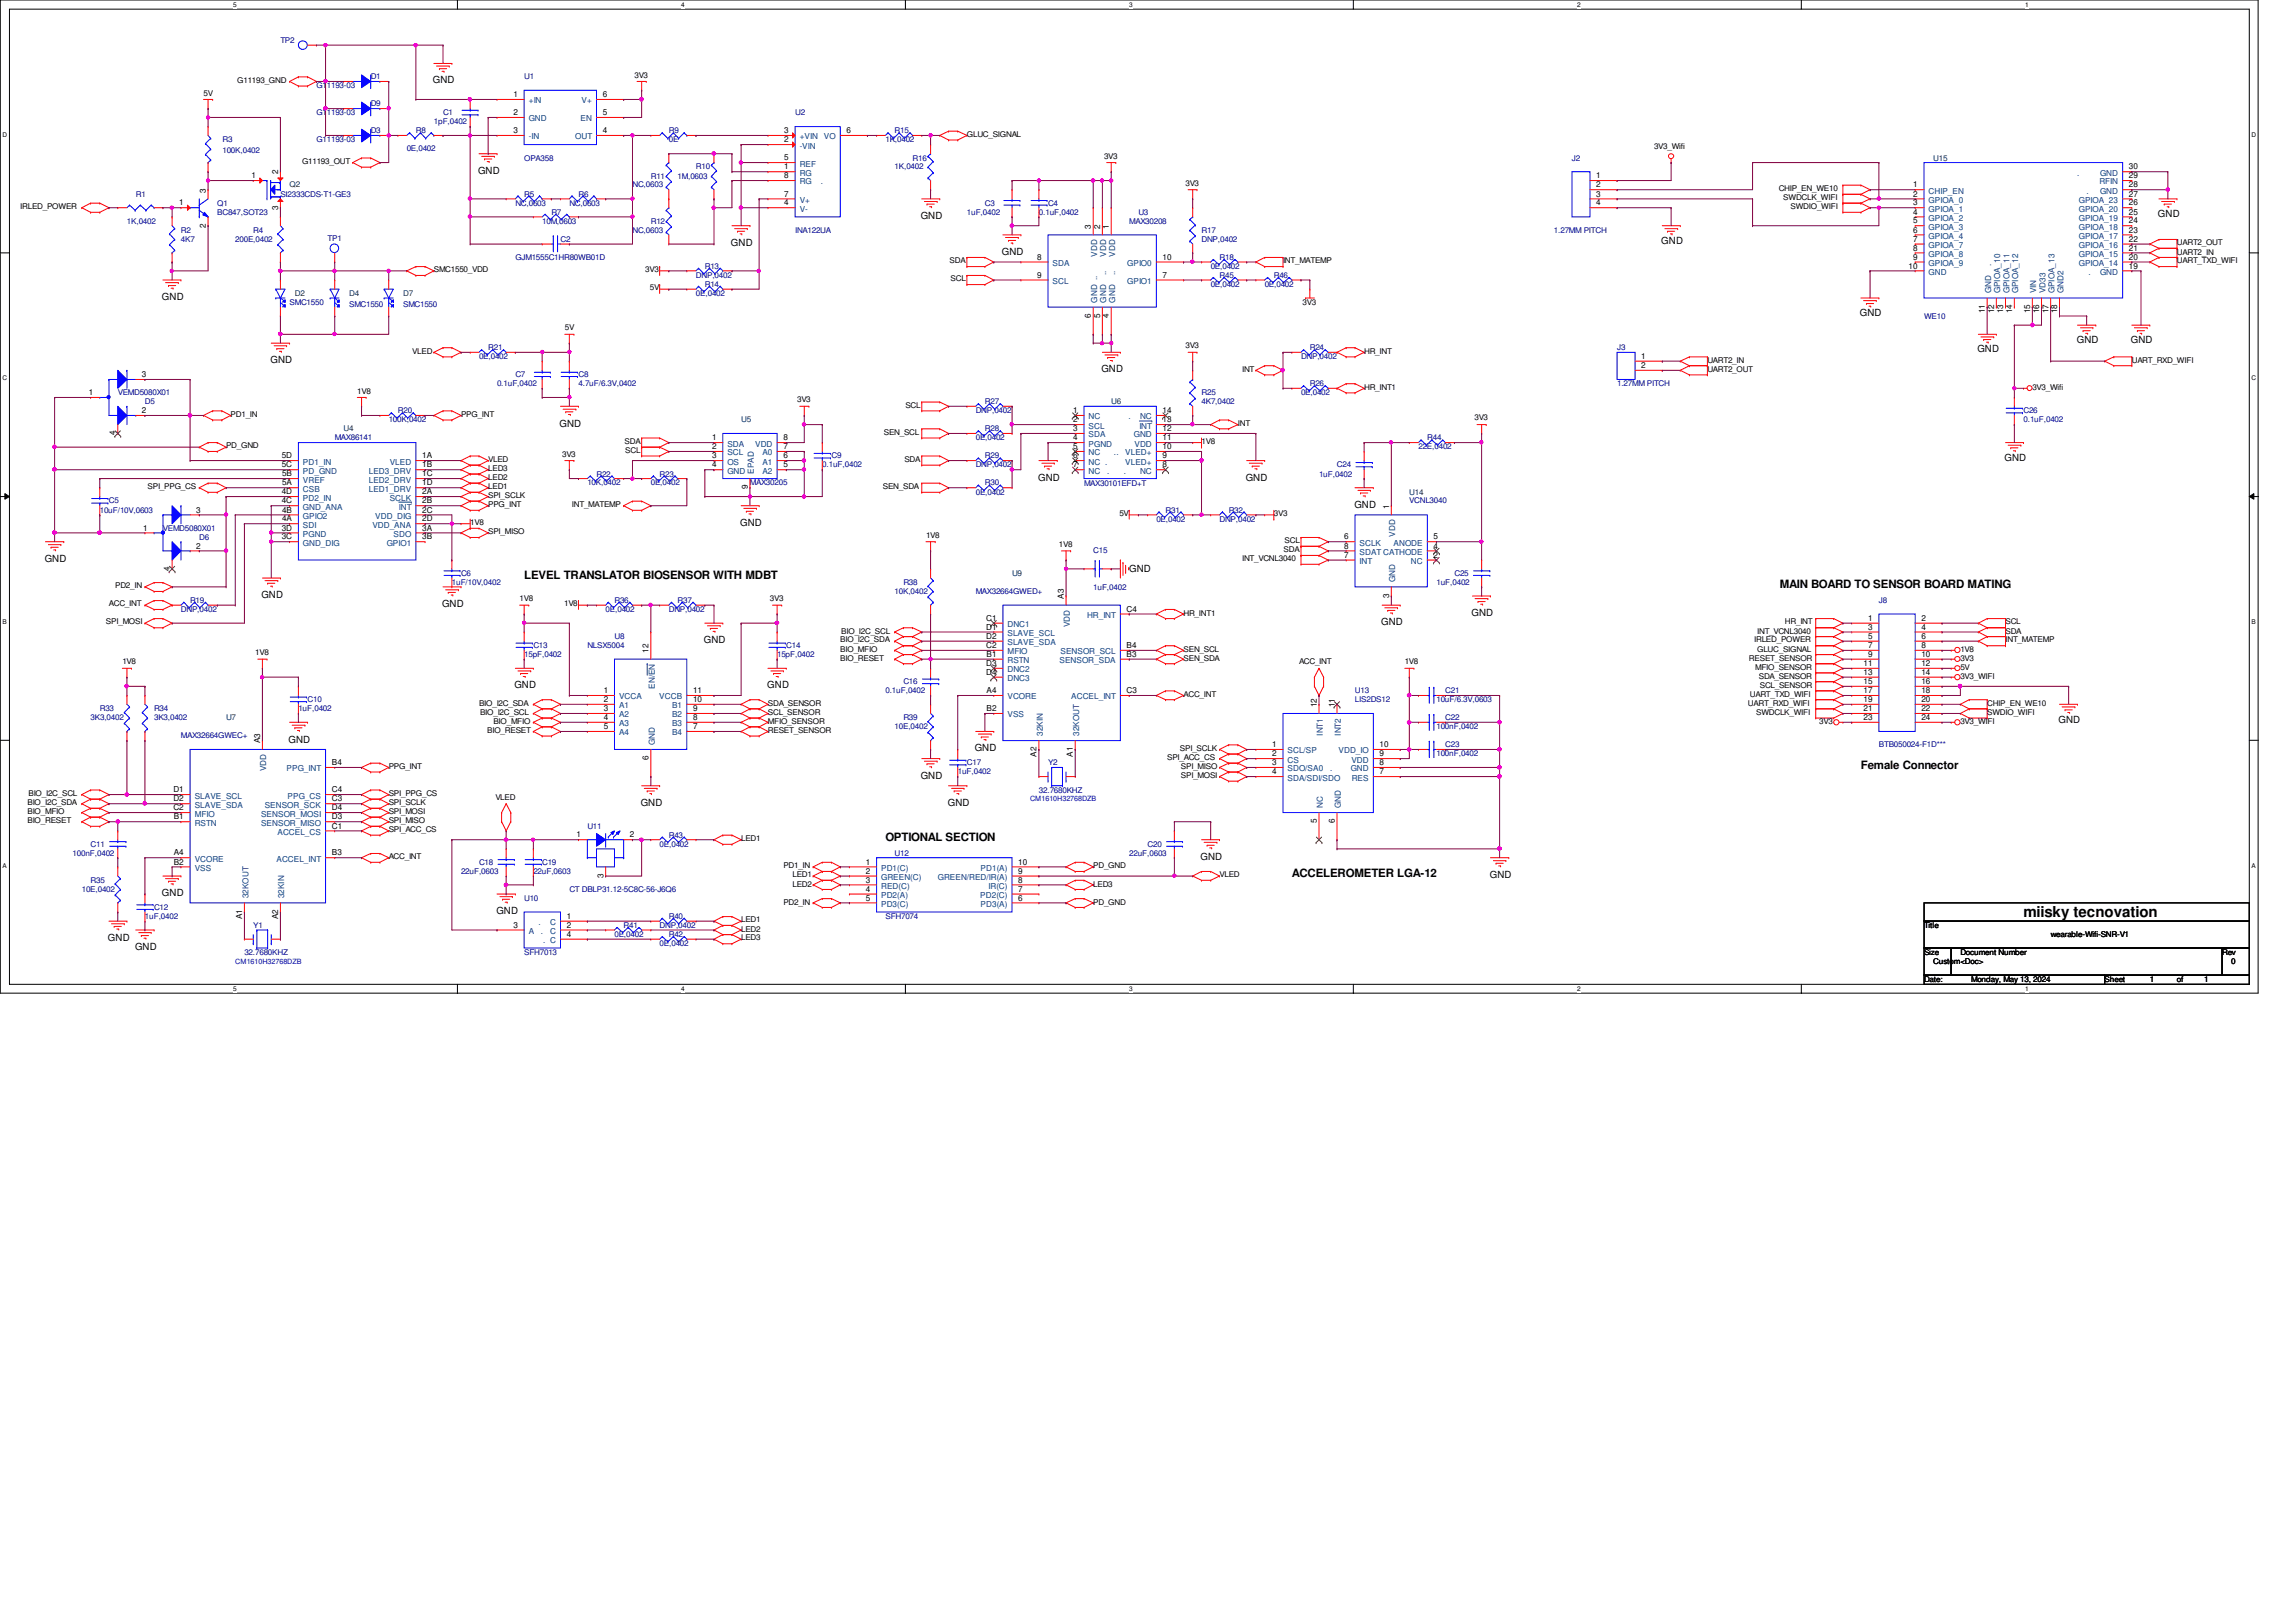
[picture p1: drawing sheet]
<svg xmlns="http://www.w3.org/2000/svg" width="297mm" height="210mm" viewBox="0 0 297 210" stroke-linecap="round" stroke-linejoin="round" font-family="sans-serif">
<defs><g id="words">
<text font-size="1.9" x="261.8" y="118.7">miisky tecnovation</text>
<g font-size="1.5">
<text x="67.8" y="75">LEVEL TRANSLATOR BIOSENSOR WITH MDBT</text>
<text x="230.2" y="76.2">MAIN BOARD TO SENSOR BOARD MATING</text>
<text x="240.7" y="99.5">Female Connector</text>
<text x="114.6" y="108.9">OPTIONAL SECTION</text>
<text x="167.1" y="113.5">ACCELEROMETER LGA-12</text>
</g>
<g font-size="1.3">
<text x="56" y="10.8">GND</text>
<text x="61.8" y="22.5">GND</text>
<text x="119.1" y="28.3">GND</text>
<text x="279.2" y="28.1">GND</text>
<text x="94.6" y="31.8">GND</text>
<text x="129.6" y="33">GND</text>
<text x="214.9" y="31.6">GND</text>
<text x="21" y="38.8">GND</text>
<text x="240.6" y="40.9">GND</text>
<text x="35" y="47">GND</text>
<text x="255.8" y="45.6">GND</text>
<text x="268.7" y="44.4">GND</text>
<text x="275.7" y="44.4">GND</text>
<text x="142.5" y="48.2">GND</text>
<text x="72.4" y="55.2">GND</text>
<text x="259.3" y="59.6">GND</text>
<text x="134.3" y="62.2">GND</text>
<text x="161.2" y="62.2">GND</text>
<text x="175.2" y="65.7">GND</text>
<text x="95.8" y="68">GND</text>
<text x="5.8" y="72.7">GND</text>
<text x="33.8" y="77.4">GND</text>
<text x="146.1" y="74">GND</text>
<text x="57.2" y="78.6">GND</text>
<text x="91.1" y="83.2">GND</text>
<text x="178.7" y="80.9">GND</text>
<text x="190.4" y="79.7">GND</text>
<text x="66.5" y="89.1">GND</text>
<text x="99.3" y="89.1">GND</text>
<text x="266.3" y="93.5">GND</text>
<text x="37.3" y="96.1">GND</text>
<text x="119.1" y="100.8">GND</text>
<text x="126.1" y="97.2">GND</text>
<text x="82.9" y="104.3">GND</text>
<text x="122.6" y="104.3">GND</text>
<text x="155.3" y="111.3">GND</text>
<text x="192.7" y="113.6">GND</text>
<text x="21" y="116">GND</text>
<text x="64.2" y="118.3">GND</text>
<text x="14" y="121.8">GND</text>
<text x="17.5" y="122.9">GND</text>
</g>
<g font-size="1.1">
<text x="66.4" y="12.6">1</text>
<text x="66.4" y="14.9">2</text>
<text x="66.4" y="17.2">3</text>
<text x="78" y="14.9">5</text>
<text x="78" y="12.6">6</text>
<text x="78" y="17.2">4</text>
<text x="101.5" y="17.2">3</text>
<text x="109.5" y="17.2">6</text>
<text x="32.6" y="23.1">1</text>
<text x="36" y="22.6" transform="rotate(-90 36 22.6)">2</text>
<text x="101.5" y="18.4">2</text>
<text x="101.5" y="20.7">5</text>
<text x="101.5" y="21.9">1</text>
<text x="101.5" y="23.1">8</text>
<text x="206.5" y="23.1">1</text>
<text x="275.4" y="23.1">29</text>
<text x="275.4" y="21.9">30</text>
<text x="23.2" y="26.6">1</text>
<text x="26.6" y="29.5" transform="rotate(-90 26.6 29.5)">2</text>
<text x="26.6" y="24.9" transform="rotate(-90 26.6 24.9)">3</text>
<text x="36" y="27.1" transform="rotate(-90 36 27.1)">3</text>
<text x="101.5" y="26.6">4</text>
<text x="101.5" y="25.4">7</text>
<text x="141.1" y="29.6" transform="rotate(-90 141.1 29.6)">3</text>
<text x="142.3" y="29.6" transform="rotate(-90 142.3 29.6)">2</text>
<text x="143.5" y="29.6" transform="rotate(-90 143.5 29.6)">1</text>
<text x="206.5" y="24.3">2</text>
<text x="206.5" y="25.4">3</text>
<text x="206.5" y="26.6">4</text>
<text x="247.5" y="25.4">2</text>
<text x="247.5" y="26.6">3</text>
<text x="247.5" y="27.8">4</text>
<text x="247.5" y="28.9">5</text>
<text x="247.5" y="24.3">1</text>
<text x="275.4" y="28.9">24</text>
<text x="275.4" y="27.8">25</text>
<text x="275.4" y="26.6">26</text>
<text x="275.4" y="25.4">27</text>
<text x="275.4" y="24.3">28</text>
<text x="134.2" y="33.6">8</text>
<text x="134.2" y="35.9">9</text>
<text x="150.4" y="35.9">7</text>
<text x="150.4" y="33.6">10</text>
<text x="246.9" y="34.8">10</text>
<text x="247.5" y="30.1">6</text>
<text x="247.5" y="31.3">7</text>
<text x="247.5" y="32.4">8</text>
<text x="247.5" y="33.6">9</text>
<text x="275.4" y="33.6">20</text>
<text x="275.4" y="32.4">21</text>
<text x="275.4" y="31.3">22</text>
<text x="275.4" y="30.1">23</text>
<text x="275.4" y="34.8">19</text>
<text x="141.1" y="41.1" transform="rotate(-90 141.1 41.1)">6</text>
<text x="142.3" y="41.1" transform="rotate(-90 142.3 41.1)">5</text>
<text x="143.5" y="41.1" transform="rotate(-90 143.5 41.1)">4</text>
<text x="256.8" y="40.6" transform="rotate(-90 256.8 40.6)">11</text>
<text x="258" y="40.6" transform="rotate(-90 258 40.6)">12</text>
<text x="259.2" y="40.6" transform="rotate(-90 259.2 40.6)">13</text>
<text x="260.3" y="40.6" transform="rotate(-90 260.3 40.6)">14</text>
<text x="262.6" y="40.6" transform="rotate(-90 262.6 40.6)">15</text>
<text x="263.8" y="40.6" transform="rotate(-90 263.8 40.6)">16</text>
<text x="265" y="40.6" transform="rotate(-90 265 40.6)">17</text>
<text x="266.1" y="40.6" transform="rotate(-90 266.1 40.6)">18</text>
<text x="212.3" y="46.4">1</text>
<text x="212.3" y="47.6">2</text>
<text x="11.5" y="51.1">1</text>
<text x="18.4" y="53.5">2</text>
<text x="18.4" y="48.8">3</text>
<text x="138.9" y="53.5">1</text>
<text x="150.4" y="53.5">14</text>
<text x="14.9" y="56.3" transform="rotate(-90 14.9 56.3)">4</text>
<text x="36.4" y="59.3">5D</text>
<text x="54.6" y="59.3">1A</text>
<text x="92.1" y="58.1">2</text>
<text x="92.1" y="59.3">3</text>
<text x="92.1" y="57">1</text>
<text x="101.3" y="58.1">7</text>
<text x="101.3" y="59.3">6</text>
<text x="101.3" y="57">8</text>
<text x="138.9" y="54.7">2</text>
<text x="138.9" y="55.8">3</text>
<text x="138.9" y="57">4</text>
<text x="138.9" y="58.1">5</text>
<text x="138.9" y="59.3">6</text>
<text x="150.4" y="58.1">10</text>
<text x="150.4" y="57">11</text>
<text x="150.4" y="55.8">12</text>
<text x="150.4" y="54.7">13</text>
<text x="150.4" y="59.3">9</text>
<text x="36.4" y="65.2">4C</text>
<text x="36.4" y="64">4D</text>
<text x="36.4" y="60.5">5C</text>
<text x="36.5" y="62.8">5A</text>
<text x="36.5" y="61.6">5B</text>
<text x="54.6" y="64">2A</text>
<text x="54.6" y="60.5">1B</text>
<text x="54.6" y="65.2">2B</text>
<text x="54.6" y="61.6">1C</text>
<text x="54.6" y="62.8">1D</text>
<text x="92.1" y="60.5">4</text>
<text x="96.7" y="63.3" transform="rotate(-90 96.7 63.3)">9</text>
<text x="101.3" y="60.5">5</text>
<text x="138.9" y="60.5">7</text>
<text x="150.4" y="60.5">8</text>
<text x="179.7" y="65.8" transform="rotate(-90 179.7 65.8)">1</text>
<text x="18.5" y="68.7">1</text>
<text x="25.4" y="71">2</text>
<text x="25.4" y="66.3">3</text>
<text x="36.4" y="69.8">3C</text>
<text x="36.4" y="68.7">3D</text>
<text x="36.5" y="67.5">4A</text>
<text x="36.5" y="66.3">4B</text>
<text x="54.6" y="68.7">3A</text>
<text x="54.6" y="69.8">3B</text>
<text x="54.6" y="66.3">2C</text>
<text x="54.6" y="67.5">2D</text>
<text x="173.9" y="69.8">6</text>
<text x="173.9" y="71">8</text>
<text x="185.5" y="71">4</text>
<text x="185.5" y="69.8">5</text>
<text x="22" y="73.9" transform="rotate(-90 22 73.9)">4</text>
<text x="137.6" y="77.5" transform="rotate(-90 137.6 77.5)">A3</text>
<text x="173.9" y="72.2">7</text>
<text x="179.7" y="77.3" transform="rotate(-90 179.7 77.3)">3</text>
<text x="185.5" y="72.2">2</text>
<text x="127.6" y="80.3">C1</text>
<text x="127.6" y="83.9">C2</text>
<text x="127.6" y="81.5">D1</text>
<text x="127.6" y="82.7">D2</text>
<text x="145.8" y="79.2">C4</text>
<text x="145.8" y="83.9">B4</text>
<text x="241.7" y="80.3">1</text>
<text x="241.7" y="81.5">3</text>
<text x="241.7" y="82.7">5</text>
<text x="241.7" y="83.9">7</text>
<text x="248.6" y="80.3">2</text>
<text x="248.6" y="81.5">4</text>
<text x="248.6" y="82.7">6</text>
<text x="248.6" y="83.9">8</text>
<text x="78.1" y="89.7">1</text>
<text x="83.9" y="84.5" transform="rotate(-90 83.9 84.5)">12</text>
<text x="89.7" y="89.7">11</text>
<text x="127.6" y="86.2">D3</text>
<text x="127.6" y="87.3">D4</text>
<text x="127.6" y="85">B1</text>
<text x="127.6" y="89.7">A4</text>
<text x="145.8" y="85">B3</text>
<text x="145.8" y="89.7">C3</text>
<text x="241.1" y="86.2">11</text>
<text x="241.1" y="87.3">13</text>
<text x="241.1" y="88.5">15</text>
<text x="241.1" y="89.7">17</text>
<text x="241.7" y="85">9</text>
<text x="248.6" y="85">10</text>
<text x="248.6" y="86.2">12</text>
<text x="248.6" y="87.3">14</text>
<text x="248.6" y="88.5">16</text>
<text x="248.6" y="89.7">18</text>
<text x="78.1" y="90.8">2</text>
<text x="78.1" y="92">3</text>
<text x="78.1" y="93.2">4</text>
<text x="78.1" y="94.4">5</text>
<text x="89.7" y="94.4">7</text>
<text x="89.7" y="93.2">8</text>
<text x="89.7" y="92">9</text>
<text x="89.7" y="90.8">10</text>
<text x="127.6" y="92">B2</text>
<text x="170.3" y="91.5" transform="rotate(-90 170.3 91.5)">12</text>
<text x="172.7" y="91.5" transform="rotate(-90 172.7 91.5)">11</text>
<text x="241.1" y="90.8">19</text>
<text x="241.1" y="92">21</text>
<text x="241.1" y="93.2">23</text>
<text x="248.6" y="90.8">20</text>
<text x="248.6" y="92">22</text>
<text x="248.6" y="93.2">24</text>
<text x="33.7" y="96.2" transform="rotate(-90 33.7 96.2)">A3</text>
<text x="42.9" y="99">B4</text>
<text x="83.9" y="98.4" transform="rotate(-90 83.9 98.4)">6</text>
<text x="134.1" y="98" transform="rotate(-90 134.1 98)">A2</text>
<text x="138.8" y="98" transform="rotate(-90 138.8 98)">A1</text>
<text x="164.6" y="96.7">1</text>
<text x="164.6" y="97.9">2</text>
<text x="164.6" y="99">3</text>
<text x="164.6" y="100.2">4</text>
<text x="178.5" y="100.2">7</text>
<text x="178.5" y="99">8</text>
<text x="178.5" y="97.9">9</text>
<text x="178.5" y="96.7">10</text>
<text x="22.4" y="104.9">C2</text>
<text x="22.4" y="102.5">D1</text>
<text x="22.4" y="103.7">D2</text>
<text x="22.5" y="106">B1</text>
<text x="42.9" y="107.2">C1</text>
<text x="42.9" y="106">D3</text>
<text x="42.9" y="104.9">D4</text>
<text x="42.9" y="103.7">C3</text>
<text x="42.9" y="102.5">C4</text>
<text x="170.3" y="106.6" transform="rotate(-90 170.3 106.6)">5</text>
<text x="172.7" y="106.6" transform="rotate(-90 172.7 106.6)">6</text>
<text x="22.5" y="111.9">B2</text>
<text x="22.5" y="110.7">A4</text>
<text x="42.9" y="110.7">B3</text>
<text x="74.6" y="108.4">1</text>
<text x="78.1" y="113.6" transform="rotate(-90 78.1 113.6)">3</text>
<text x="81.5" y="108.4">2</text>
<text x="112" y="111.9">1</text>
<text x="112" y="113.1">2</text>
<text x="131.7" y="113.1">9</text>
<text x="131.7" y="111.9">10</text>
<text x="31.3" y="119" transform="rotate(-90 31.3 119)">A1</text>
<text x="36" y="119" transform="rotate(-90 36 119)">A2</text>
<text x="73.3" y="118.9">1</text>
<text x="112" y="114.2">3</text>
<text x="112" y="115.4">4</text>
<text x="112" y="116.5">5</text>
<text x="131.7" y="116.5">6</text>
<text x="131.7" y="115.4">7</text>
<text x="131.7" y="114.2">8</text>
<text x="66.4" y="120.1">3</text>
<text x="73.3" y="120.1">2</text>
<text x="73.3" y="121.2">4</text>
</g>
<g font-size="1.1" fill="#004080">
<text x="68.4" y="13.4">+IN</text>
<text x="68.4" y="15.7">GND</text>
<text x="75.1" y="15.7">EN</text>
<text x="75.2" y="13.4">V+</text>
<text x="68.4" y="18">-IN</text>
<text x="74.4" y="18">OUT</text>
<text x="103.5" y="19.2">-VIN</text>
<text x="103.5" y="18">+VIN</text>
<text x="103.5" y="21.5">REF</text>
<text x="103.5" y="22.7">RG</text>
<text x="103.5" y="23.9">RG</text>
<text x="106.2" y="23.9">.</text>
<text x="106.6" y="18">VO</text>
<text x="268.7" y="22.7">.</text>
<text x="271.6" y="23.9">RFIN</text>
<text x="271.7" y="22.7">GND</text>
<text x="103.5" y="27.4">V-</text>
<text x="103.5" y="26.2">V+</text>
<text x="249.5" y="26.2">GPIOA_0</text>
<text x="249.5" y="27.4">GPIOA_1</text>
<text x="249.5" y="28.6">GPIOA_2</text>
<text x="249.5" y="29.7">GPIOA_3</text>
<text x="249.5" y="25.1">CHIP_EN</text>
<text x="268.9" y="29.7">GPIOA_18</text>
<text x="268.9" y="28.6">GPIOA_19</text>
<text x="268.9" y="27.4">GPIOA_20</text>
<text x="268.9" y="26.2">GPIOA_23</text>
<text x="269.9" y="25.1">.</text>
<text x="271.7" y="25.1">GND</text>
<text x="136.2" y="34.4">SDA</text>
<text x="141.9" y="33.2" transform="rotate(-90 141.9 33.2)">VDD</text>
<text x="143.1" y="35.6" transform="rotate(-90 143.1 35.6)">..</text>
<text x="143.1" y="33.2" transform="rotate(-90 143.1 33.2)">VDD</text>
<text x="144.3" y="35.6" transform="rotate(-90 144.3 35.6)">..</text>
<text x="144.3" y="33.2" transform="rotate(-90 144.3 33.2)">VDD</text>
<text x="145.8" y="34.4">GPIO0</text>
<text x="249.5" y="30.9">GPIOA_4</text>
<text x="249.5" y="32.1">GPIOA_7</text>
<text x="249.5" y="33.2">GPIOA_8</text>
<text x="249.5" y="34.4">GPIOA_9</text>
<text x="249.5" y="35.6">GND</text>
<text x="257.6" y="34.5" transform="rotate(-90 257.6 34.5)">.</text>
<text x="268.9" y="34.4">GPIOA_14</text>
<text x="268.9" y="33.2">GPIOA_15</text>
<text x="268.9" y="32.1">GPIOA_16</text>
<text x="268.9" y="30.9">GPIOA_17</text>
<text x="270.2" y="35.6">.</text>
<text x="271.7" y="35.6">GND</text>
<text x="136.2" y="36.7">SCL</text>
<text x="141.9" y="39.2" transform="rotate(-90 141.9 39.2)">GND ..</text>
<text x="143.1" y="39.2" transform="rotate(-90 143.1 39.2)">GND</text>
<text x="144.3" y="39.2" transform="rotate(-90 144.3 39.2)">GND</text>
<text x="145.8" y="36.7">GPIO1</text>
<text x="257.6" y="38" transform="rotate(-90 257.6 38)">GND</text>
<text x="258.8" y="38" transform="rotate(-90 258.8 38)">GPIOA_10</text>
<text x="260" y="38" transform="rotate(-90 260 38)">GPIOA_11</text>
<text x="261.1" y="38" transform="rotate(-90 261.1 38)">GPIOA_12</text>
<text x="263.4" y="38" transform="rotate(-90 263.4 38)">VIN</text>
<text x="264.6" y="38" transform="rotate(-90 264.6 38)">VD33</text>
<text x="265.8" y="38" transform="rotate(-90 265.8 38)">GPIOA_13</text>
<text x="267" y="38" transform="rotate(-90 267 38)">GND2</text>
<text x="94.1" y="58.9">SCL</text>
<text x="94.1" y="57.8">SDA</text>
<text x="97.7" y="57.8">VDD</text>
<text x="98.6" y="58.9">A0</text>
<text x="140.8" y="54.3">NC</text>
<text x="140.8" y="55.5">SCL</text>
<text x="140.8" y="56.6">SDA</text>
<text x="140.8" y="57.8">PGND</text>
<text x="140.8" y="58.9">NC</text>
<text x="144.1" y="58.9">..</text>
<text x="145.6" y="58.9">VLED+</text>
<text x="146" y="54.3">.</text>
<text x="146.7" y="56.6">GND</text>
<text x="146.8" y="57.8">VDD</text>
<text x="147.4" y="55.5">INT</text>
<text x="147.5" y="54.3">NC</text>
<text x="39.2" y="66">GND_ANA</text>
<text x="39.2" y="64.8">PD2_IN</text>
<text x="39.2" y="63.6">CSB</text>
<text x="39.2" y="62.4">VREF</text>
<text x="39.2" y="61.3">PD_GND</text>
<text x="39.2" y="60.1">PD1_IN</text>
<text x="47.7" y="61.3">LED3_DRV</text>
<text x="47.7" y="62.4">LED2_DRV</text>
<text x="47.7" y="63.6">LED1_DRV</text>
<text x="50.4" y="60.1">VLED</text>
<text x="50.4" y="64.8">SCLK</text>
<text x="51.6" y="66">INT</text>
<text x="94.1" y="60.1">OS</text>
<text x="94.1" y="61.3">GND</text>
<text x="97.5" y="61.3" transform="rotate(-90 97.5 61.3)">EPAD</text>
<text x="98.6" y="61.3">A2</text>
<text x="98.6" y="60.1">A1</text>
<text x="140.8" y="60.1">NC .</text>
<text x="140.8" y="61.3">NC</text>
<text x="143.3" y="61.3">.</text>
<text x="145.4" y="61.3">.</text>
<text x="145.6" y="60.1">VLED+</text>
<text x="147.5" y="61.3">NC</text>
<text x="39.2" y="68.3">SDI</text>
<text x="39.2" y="67.1">GPIO2</text>
<text x="39.2" y="70.6">GND_DIG</text>
<text x="39.2" y="69.5">PGND</text>
<text x="48.2" y="68.3">VDD_ANA</text>
<text x="48.6" y="67.1">VDD_DIG</text>
<text x="50" y="70.6">GPIO1</text>
<text x="50.9" y="69.5">SDO</text>
<text x="175.9" y="70.6">SCLK</text>
<text x="175.9" y="71.8">SDAT CATHODE</text>
<text x="180.3" y="70.6">ANODE</text>
<text x="180.5" y="69.5" transform="rotate(-90 180.5 69.5)">VDD</text>
<text x="175.9" y="73">INT</text>
<text x="180.5" y="75.4" transform="rotate(-90 180.5 75.4)">GND</text>
<text x="182.5" y="73">NC</text>
<text x="130.3" y="81.2">DNC1</text>
<text x="130.3" y="82.3">SLAVE_SCL</text>
<text x="130.3" y="83.5">SLAVE_SDA</text>
<text x="138.4" y="81.2" transform="rotate(-90 138.4 81.2)">VDD</text>
<text x="140.6" y="80">HR_INT</text>
<text x="84.7" y="89.2" transform="rotate(-90 84.7 89.2)">EN/EN</text>
<text x="130.3" y="85.8">RSTN</text>
<text x="130.3" y="84.7">MFIO</text>
<text x="130.3" y="87">DNC2</text>
<text x="130.3" y="88.1">DNC3</text>
<text x="137.1" y="85.8">SENSOR_SDA</text>
<text x="137.2" y="84.7">SENSOR_SCL</text>
<text x="80.1" y="90.5">VCCA</text>
<text x="80.1" y="91.7">A1</text>
<text x="80.1" y="92.8">A2</text>
<text x="80.1" y="94">A3</text>
<text x="80.1" y="95.2">A4</text>
<text x="85.3" y="90.5">VCCB</text>
<text x="86.9" y="95.2">B4</text>
<text x="86.9" y="94">B3</text>
<text x="86.9" y="92.8">B2</text>
<text x="86.9" y="91.7">B1</text>
<text x="130.3" y="92.8">VSS</text>
<text x="130.3" y="90.5">VCORE</text>
<text x="134.9" y="95.2" transform="rotate(-90 134.9 95.2)">32KIN</text>
<text x="138.6" y="90.5">ACCEL_INT</text>
<text x="139.6" y="95.2" transform="rotate(-90 139.6 95.2)">32KOUT</text>
<text x="171.2" y="95.2" transform="rotate(-90 171.2 95.2)">INT1</text>
<text x="173.5" y="95.2" transform="rotate(-90 173.5 95.2)">INT2</text>
<text x="34.5" y="99.8" transform="rotate(-90 34.5 99.8)">VDD</text>
<text x="37.1" y="99.8">PPG_INT</text>
<text x="84.7" y="96.4" transform="rotate(-90 84.7 96.4)">GND</text>
<text x="166.6" y="97.5">SCL/SP</text>
<text x="166.6" y="98.7">CS</text>
<text x="166.6" y="99.8">SDO/SA0</text>
<text x="166.6" y="101">SDA/SDI/SDO</text>
<text x="172.1" y="99.8">.</text>
<text x="173.2" y="97.5">VDD_IO</text>
<text x="174.7" y="99.8">GND</text>
<text x="174.8" y="98.7">VDD</text>
<text x="174.9" y="101">RES</text>
<text x="25.2" y="106.8">RSTN</text>
<text x="25.2" y="105.7">MFIO</text>
<text x="25.2" y="103.3">SLAVE_SCL</text>
<text x="25.2" y="104.5">SLAVE_SDA</text>
<text x="33.8" y="106.8">SENSOR_MISO</text>
<text x="33.8" y="105.7">SENSOR_MOSI</text>
<text x="34.2" y="104.5">SENSOR_SCK</text>
<text x="37.2" y="103.3">PPG_CS</text>
<text x="171.2" y="104.6" transform="rotate(-90 171.2 104.6)">NC</text>
<text x="173.5" y="104.6" transform="rotate(-90 173.5 104.6)">GND</text>
<text x="25.2" y="112.7">VSS</text>
<text x="25.2" y="111.5">VCORE</text>
<text x="35.8" y="111.5">ACCEL_INT</text>
<text x="35.9" y="108">ACCEL_CS</text>
<text x="114" y="112.7">PD1(C)</text>
<text x="114" y="113.9">GREEN(C)</text>
<text x="121.3" y="113.9">GREEN/RED/IR(A)</text>
<text x="126.9" y="112.7">PD1(A)</text>
<text x="32.1" y="116.2" transform="rotate(-90 32.1 116.2)">32KOUT</text>
<text x="36.8" y="116.2" transform="rotate(-90 36.8 116.2)">32KIN</text>
<text x="69.7" y="119.7">.</text>
<text x="71.2" y="119.7">C</text>
<text x="114" y="115">RED(C)</text>
<text x="114" y="116.2">PD2(A)</text>
<text x="114" y="117.3">PD3(C)</text>
<text x="126.8" y="116.2">PD2(C)</text>
<text x="126.9" y="117.3">PD3(A)</text>
<text x="127.9" y="115">IR(C)</text>
<text x="68.4" y="120.9">A</text>
<text x="70" y="120.9">.</text>
<text x="70.3" y="122">. C</text>
<text x="71.2" y="120.9">C</text>
</g>
<g font-size="1" fill="#000080">
<text x="36.3" y="5.6">TP2</text>
<text x="40.9" y="11.4">G11193-03</text>
<text x="48" y="10.2">D1</text>
<text x="67.8" y="10.2">U1</text>
<text x="40.9" y="14.9">G11193-03</text>
<text x="48" y="17.3">D3</text>
<text x="48" y="13.8">D9</text>
<text x="53.8" y="17.3">R8</text>
<text x="56.1" y="16.1">1pF,0402</text>
<text x="57.3" y="14.9">C1</text>
<text x="86.5" y="17.3">R9</text>
<text x="102.9" y="14.9">U2</text>
<text x="115.7" y="17.3">R15</text>
<text x="28.8" y="18.4">R3</text>
<text x="28.8" y="19.9">100K,0402</text>
<text x="40.9" y="18.4">G11193-03</text>
<text x="52.6" y="19.6">0E,0402</text>
<text x="67.8" y="20.8">OPA358</text>
<text x="84.2" y="23.1">R11</text>
<text x="86.5" y="18.4">0E</text>
<text x="87.7" y="23.1">1M,0603</text>
<text x="90" y="21.9">R10</text>
<text x="114.6" y="18.4">1K,0402</text>
<text x="115.7" y="21.9">1K,0402</text>
<text x="118.1" y="20.8">R16</text>
<text x="203.4" y="20.8">J2</text>
<text x="16.4" y="29">1K,0402</text>
<text x="17.6" y="25.4">R1</text>
<text x="28.1" y="26.6">Q1</text>
<text x="28.1" y="27.8">BC847,SOT23</text>
<text x="36.3" y="25.4">SI2333CDS-T1-GE3</text>
<text x="66.7" y="26.6">NC,0603</text>
<text x="67.8" y="25.4">R5</text>
<text x="70.1" y="29">10M,0603</text>
<text x="71.3" y="27.8">R7</text>
<text x="73.7" y="26.6">NC,0603</text>
<text x="74.8" y="25.4">R6</text>
<text x="81.8" y="24.3">NC,0603</text>
<text x="84.2" y="29">R12</text>
<text x="125.1" y="27.8">1uF,0402</text>
<text x="127.4" y="26.6">C3</text>
<text x="134.4" y="27.8">0.1uF,0402</text>
<text x="135.6" y="26.6">C4</text>
<text x="146.1" y="29">MAX30208</text>
<text x="147.3" y="27.8">U3</text>
<text x="23.4" y="30.1">R2</text>
<text x="23.4" y="31.3">4K7</text>
<text x="30.4" y="31.3">200E,0402</text>
<text x="32.8" y="30.1">R4</text>
<text x="42.4" y="31.2">TP1</text>
<text x="66.7" y="33.6">GJM1555C1HR80WB01D</text>
<text x="72.5" y="31.3">C2</text>
<text x="81.8" y="30.1">NC,0603</text>
<text x="90" y="35.9">DNP,0402</text>
<text x="91.2" y="34.8">R13</text>
<text x="102.9" y="30.1">INA122UA</text>
<text x="155.4" y="30.1">R17</text>
<text x="155.4" y="31.3">DNP,0402</text>
<text x="156.6" y="34.8">0E,0402</text>
<text x="157.8" y="35.9">R45</text>
<text x="157.8" y="33.6">R18</text>
<text x="164.8" y="35.9">R46</text>
<text x="201" y="30.1">1.27MM PITCH</text>
<text x="37.5" y="39.5">SMC1550</text>
<text x="45.2" y="39.7">SMC1550</text>
<text x="52.2" y="39.7">SMC1550</text>
<text x="90" y="38.3">0E,0402</text>
<text x="91.2" y="37.1">R14</text>
<text x="156.6" y="37.1">0E,0402</text>
<text x="163.6" y="37.1">0E,0402</text>
<text x="248.9" y="41.2">WE10</text>
<text x="62" y="46.5">0E,0402</text>
<text x="63.2" y="45.3">R21</text>
<text x="168.3" y="46.5">DNP,0402</text>
<text x="169.5" y="45.3">R24</text>
<text x="209.2" y="45.3">J3</text>
<text x="15.2" y="51.1">VEMD5080X01</text>
<text x="18.8" y="52.3">D5</text>
<text x="51.5" y="53.5">R20</text>
<text x="64.3" y="50">0.1uF,0402</text>
<text x="66.7" y="48.8">C7</text>
<text x="74.8" y="48.8">C8</text>
<text x="74.8" y="50">4.7uF/6.3V,0402</text>
<text x="126.2" y="53.5">DNP,0402</text>
<text x="127.4" y="52.3">R27</text>
<text x="155.4" y="51.1">R25</text>
<text x="155.4" y="52.3">4K7,0402</text>
<text x="168.3" y="51.1">0E,0402</text>
<text x="169.5" y="50">R26</text>
<text x="209.2" y="50">1.27MM PITCH</text>
<text x="261.8" y="53.5">C26</text>
<text x="43.3" y="57">MAX86141</text>
<text x="50.3" y="54.7">100K,0402</text>
<text x="107.6" y="59.3">C9</text>
<text x="126.2" y="57">0E,0402</text>
<text x="127.4" y="59.3">R29</text>
<text x="127.4" y="55.8">R28</text>
<text x="183.5" y="58.2">22E,0402</text>
<text x="184.7" y="57">R44</text>
<text x="261.8" y="54.7">0.1uF,0402</text>
<text x="14.1" y="65.2">C5</text>
<text x="76" y="62.8">10K,0402</text>
<text x="77.2" y="61.7">R22</text>
<text x="84.2" y="62.8">0E,0402</text>
<text x="85.3" y="61.7">R23</text>
<text x="97" y="62.8">MAX30205</text>
<text x="106.4" y="60.5">0.1uF,0402</text>
<text x="126.2" y="60.5">DNP,0402</text>
<text x="126.2" y="64">0E,0402</text>
<text x="127.4" y="62.8">R30</text>
<text x="140.2" y="62.9">MAX30101EFD+T</text>
<text x="170.6" y="61.7">1uF,0402</text>
<text x="173" y="60.5">C24</text>
<text x="182.3" y="65.2">VCNL3040</text>
<text x="12.9" y="66.3">10uF/10V,0603</text>
<text x="21.1" y="68.7">VEMD5080X01</text>
<text x="25.8" y="69.8">D6</text>
<text x="141.4" y="71.6">C15</text>
<text x="149.6" y="67.5">0E,0402</text>
<text x="150.8" y="66.3">R31</text>
<text x="157.8" y="67.5">DNP,0402</text>
<text x="159" y="66.3">R32</text>
<text x="58.5" y="75.7">1uF/10V,0402</text>
<text x="59.6" y="74.5">C6</text>
<text x="115.7" y="76.8">10K,0402</text>
<text x="116.9" y="75.7">R38</text>
<text x="126.2" y="76.8">MAX32664GWED+</text>
<text x="141.4" y="76.4">1uF,0402</text>
<text x="185.8" y="75.7">1uF,0402</text>
<text x="188.2" y="74.5">C25</text>
<text x="23.4" y="79.2">DNP,0402</text>
<text x="24.6" y="78">R19</text>
<text x="69" y="83.9">C13</text>
<text x="76" y="83.9">NLSX5004</text>
<text x="78.4" y="79.2">0E,0402</text>
<text x="79.5" y="78">R36</text>
<text x="79.5" y="82.7">U8</text>
<text x="86.5" y="79.2">DNP,0402</text>
<text x="87.7" y="78">R37</text>
<text x="101.7" y="83.9">C14</text>
<text x="243.1" y="78">J8</text>
<text x="67.8" y="85">15pF,0402</text>
<text x="100.5" y="85">15pF,0402</text>
<text x="114.6" y="89.7">0.1uF,0402</text>
<text x="116.9" y="88.5">C16</text>
<text x="175.3" y="89.7">U13</text>
<text x="187" y="89.7">C21</text>
<text x="11.7" y="93.2">3K3,0402</text>
<text x="12.9" y="92">R33</text>
<text x="19.9" y="92">R34</text>
<text x="19.9" y="93.2">3K3,0402</text>
<text x="23.4" y="95.5">MAX32664GWEC+</text>
<text x="38.6" y="92">1uF,0402</text>
<text x="39.8" y="90.9">C10</text>
<text x="115.7" y="94.4">10E,0402</text>
<text x="116.9" y="93.2">R39</text>
<text x="175.3" y="90.9">LIS2DS12</text>
<text x="185.8" y="90.9">10uF/6.3V,0603</text>
<text x="185.8" y="94.4">100nF,0402</text>
<text x="187" y="93.2">C22</text>
<text x="123.9" y="100.2">1uF,0402</text>
<text x="125.1" y="99.1">C17</text>
<text x="135.6" y="99.1">Y2</text>
<text x="185.8" y="97.9">100nF,0402</text>
<text x="187" y="96.7">C23</text>
<text x="243.1" y="96.7">BTB050024-F1D***</text>
<text x="76" y="107.2">U11</text>
<text x="134.4" y="102.6">32.7680KHZ</text>
<text x="9.4" y="110.7">100nF,0402</text>
<text x="11.7" y="109.6">C11</text>
<text x="59.6" y="113.1">22uF,0603</text>
<text x="62" y="111.9">C18</text>
<text x="69" y="113.1">22uF,0603</text>
<text x="70.1" y="111.9">C19</text>
<text x="85.3" y="109.6">0E,0402</text>
<text x="86.5" y="108.4">R43</text>
<text x="115.7" y="110.7">U12</text>
<text x="146.1" y="110.7">22uF,0603</text>
<text x="148.5" y="109.6">C20</text>
<text x="10.6" y="115.4">10E,0402</text>
<text x="11.7" y="114.3">R35</text>
<text x="18.8" y="118.9">1uF,0402</text>
<text x="19.9" y="117.7">C12</text>
<text x="67.8" y="116.6">U10</text>
<text x="73.7" y="115.4">CT DBLP31.12-5C8C-56-J6Q6</text>
<text x="86.5" y="118.9">R40</text>
<text x="114.6" y="118.9">SFH7074</text>
<text x="31.6" y="123.6">32.7680KHZ</text>
<text x="32.8" y="120.1">Y1</text>
<text x="67.8" y="123.6">SFH7013</text>
<text x="79.5" y="121.2">0E,0402</text>
<text x="80.7" y="120.1">R41</text>
<text x="85.3" y="120.1">DNP,0402</text>
<text x="85.3" y="122.4">0E,0402</text>
<text x="86.5" y="121.2">R42</text>
</g>
<g font-size="1">
<text x="30.7" y="10.7">G11193_GND</text>
<text x="82.1" y="10">3V3</text>
<text x="26.3" y="12.4">5V</text>
<text x="125.1" y="17.7">GLUC_SIGNAL</text>
<text x="39.1" y="21.3">G11193_OUT</text>
<text x="142.8" y="20.5">3V3</text>
<text x="214" y="19.3">3V3_Wifi</text>
<text x="2.6" y="27.1">IRLED_POWER</text>
<text x="153.4" y="24">3V3</text>
<text x="230.1" y="24.7">CHIP_EN_WE10</text>
<text x="230.7" y="25.9">SWDCLK_WIFI</text>
<text x="231.6" y="27.1">SWDIO_WIFI</text>
<text x="56.1" y="35.3">SMC1550_VDD</text>
<text x="83.5" y="35.3">3V3</text>
<text x="122.8" y="34.1">SDA</text>
<text x="166" y="34.1">INT_MATEMP</text>
<text x="281.6" y="34.1">UART_TXD_WIFI</text>
<text x="281.6" y="31.7">UART2_OUT</text>
<text x="281.6" y="32.9">UART2_IN</text>
<text x="84.1" y="37.6">5V</text>
<text x="123" y="36.4">SCL</text>
<text x="168.5" y="39.5">3V3</text>
<text x="53.3" y="45.8">VLED</text>
<text x="73.1" y="42.7">5V</text>
<text x="153.4" y="45.1">3V3</text>
<text x="176.5" y="45.8">HR_INT</text>
<text x="220.9" y="46.9">UART2_IN</text>
<text x="275.8" y="46.9">UART_RXD_WIFI</text>
<text x="29.8" y="53.9">PD1_IN</text>
<text x="46.2" y="50.9">1V8</text>
<text x="59.6" y="53.9">PPG_INT</text>
<text x="103.1" y="52.1">3V3</text>
<text x="117.1" y="52.8">SCL</text>
<text x="160.7" y="48.1">INT</text>
<text x="176.5" y="50.5">HR_INT1</text>
<text x="220.9" y="48.1">UART2_OUT</text>
<text x="262.9" y="50.5">3V3_Wifi</text>
<text x="29.2" y="58">PD_GND</text>
<text x="63.2" y="59.8">VLED</text>
<text x="72.7" y="59.1">3V3</text>
<text x="80.8" y="57.4">SDA</text>
<text x="80.9" y="58.6">SCL</text>
<text x="114.3" y="56.3">SEN_SCL</text>
<text x="117" y="59.8">SDA</text>
<text x="155.4" y="57.4">1V8</text>
<text x="160.1" y="55.1">INT</text>
<text x="190.8" y="54.4">3V3</text>
<text x="19.1" y="63.3">SPI_PPG_CS</text>
<text x="63.2" y="65.6">PPG_INT</text>
<text x="63.2" y="64.5">SPI_SCLK</text>
<text x="63.2" y="63.3">LED1</text>
<text x="63.2" y="62.1">LED2</text>
<text x="63.2" y="61">LED3</text>
<text x="74" y="65.6">INT_MATEMP</text>
<text x="114.2" y="63.3">SEN_SDA</text>
<text x="60.8" y="68">1V8</text>
<text x="63.2" y="69.1">SPI_MISO</text>
<text x="119.8" y="69.6">1V8</text>
<text x="137" y="70.8">1V8</text>
<text x="144.8" y="66.8">5V</text>
<text x="164.8" y="66.8">3V3</text>
<text x="166.1" y="71.5">SDA</text>
<text x="166.2" y="70.3">SCL</text>
<text x="14.9" y="76.2">PD2_IN</text>
<text x="67.2" y="77.8">1V8</text>
<text x="99.6" y="77.8">3V3</text>
<text x="160.7" y="72.6">INT_VCNL3040</text>
<text x="13.7" y="80.8">SPI_MOSI</text>
<text x="14.1" y="78.5">ACC_INT</text>
<text x="73" y="78.5">1V8</text>
<text x="108.7" y="83.1">BIO_I2C_SDA</text>
<text x="108.8" y="82">BIO_I2C_SCL</text>
<text x="153.1" y="79.7">HR_INT1</text>
<text x="226.9" y="83.1">IRLED_POWER</text>
<text x="227.3" y="82">INT_VCNL3040</text>
<text x="230.9" y="80.8">HR_INT</text>
<text x="259.5" y="80.8">SCL</text>
<text x="259.5" y="82">SDA</text>
<text x="259.5" y="83.1">INT_MATEMP</text>
<text x="15.8" y="86">1V8</text>
<text x="33" y="84.8">1V8</text>
<text x="108.7" y="84.3">BIO_MFIO</text>
<text x="108.7" y="85.5">BIO_RESET</text>
<text x="153.1" y="85.5">SEN_SDA</text>
<text x="153.1" y="84.3">SEN_SCL</text>
<text x="168.1" y="86">ACC_INT</text>
<text x="181.7" y="86">1V8</text>
<text x="226.3" y="85.5">RESET_SENSOR</text>
<text x="227.1" y="86.7">MFIO_SENSOR</text>
<text x="227.3" y="84.3">GLUC_SIGNAL</text>
<text x="227.5" y="87.8">SDA_SENSOR</text>
<text x="227.7" y="89">SCL_SENSOR</text>
<text x="253.6" y="84.3">1V8</text>
<text x="253.6" y="85.5">3V3</text>
<text x="253.6" y="86.7">5V</text>
<text x="253.6" y="87.8">3V3_WIFI</text>
<text x="62" y="91.4">BIO_I2C_SDA</text>
<text x="62.1" y="92.5">BIO_I2C_SCL</text>
<text x="63" y="94.8">BIO_RESET</text>
<text x="63.8" y="93.7">BIO_MFIO</text>
<text x="99.4" y="94.8">RESET_SENSOR</text>
<text x="99.4" y="93.7">MFIO_SENSOR</text>
<text x="99.4" y="92.5">SCL_SENSOR</text>
<text x="99.4" y="91.4">SDA_SENSOR</text>
<text x="153.1" y="90.2">ACC_INT</text>
<text x="226.1" y="91.4">UART_RXD_WIFI</text>
<text x="226.4" y="90.2">UART_TXD_WIFI</text>
<text x="227.2" y="92.5">SWDCLK_WIFI</text>
<text x="235.4" y="93.7">3V3</text>
<text x="253.6" y="93.7">3V3_WIFI</text>
<text x="257.1" y="91.4">CHIP_EN_WE10</text>
<text x="257.1" y="92.5">SWDIO_WIFI</text>
<text x="50.3" y="99.5">PPG_INT</text>
<text x="151" y="98.3">SPI_ACC_CS</text>
<text x="152.7" y="97.2">SPI_SCLK</text>
<text x="152.8" y="99.5">SPI_MISO</text>
<text x="152.8" y="100.7">SPI_MOSI</text>
<text x="3.6" y="104.2">BIO_I2C_SDA</text>
<text x="3.6" y="105.4">BIO_MFIO</text>
<text x="3.6" y="106.5">BIO_RESET</text>
<text x="3.7" y="103">BIO_I2C_SCL</text>
<text x="50.3" y="107.7">SPI_ACC_CS</text>
<text x="50.3" y="106.5">SPI_MISO</text>
<text x="50.3" y="105.4">SPI_MOSI</text>
<text x="50.3" y="104.2">SPI_SCLK</text>
<text x="50.3" y="103">SPI_PPG_CS</text>
<text x="64.1" y="103.5">VLED</text>
<text x="50.3" y="111.2">ACC_INT</text>
<text x="95.9" y="108.9">LED1</text>
<text x="101.3" y="112.4">PD1_IN</text>
<text x="102.5" y="113.5">LED1</text>
<text x="141.4" y="112.4">PD_GND</text>
<text x="157.8" y="113.5">VLED</text>
<text x="95.9" y="119.4">LED1</text>
<text x="101.3" y="117.1">PD2_IN</text>
<text x="102.5" y="114.7">LED2</text>
<text x="141.4" y="114.7">LED3</text>
<text x="141.4" y="117.1">PD_GND</text>
<text x="95.9" y="120.6">LED2</text>
<text x="95.9" y="121.7">LED3</text>
<text x="248.9" y="120.1">Title</text>
<text x="248.9" y="123.6">Size</text>
<text x="250.1" y="124.8">Custom&lt;Doc&gt;</text>
<text x="253.6" y="123.6">Document Number</text>
<text x="265.3" y="121.2">wearable-Wifi-SNR-V1</text>
<text x="287.5" y="123.6">Rev</text>
<text x="288.7" y="124.8">0</text>
<text x="248.9" y="127.1">Date:</text>
<text x="255" y="127.1">Monday, May 13, 2024</text>
<text x="272.3" y="127.1">Sheet</text>
<text x="278.1" y="127.1">1</text>
<text x="281.6" y="127.1">of</text>
<text x="285.2" y="127.1">1</text>
</g>
<g font-size="1" fill="#004040">
<text x="250.1" y="20.8">U15</text>
<text x="37.5" y="24.3">Q2</text>
<text x="38.1" y="38.3">D2</text>
<text x="45.2" y="38.3">D4</text>
<text x="52.2" y="38.3">D7</text>
<text x="143.8" y="52.3">U6</text>
<text x="44.4" y="55.8">U4</text>
<text x="95.9" y="54.7">U5</text>
<text x="182.3" y="64">U14</text>
<text x="130.9" y="74.5">U9</text>
<text x="29.2" y="93.2">U7</text>
</g>
<g font-size=".9" fill="#0000a0">
<text x="133.3" y="103.7">CM1610H32768DZB</text>
<text x="30.4" y="124.7">CM1610H32768DZB</text>
</g>
<g font-size=".8">
<text x="30.2" y=".9">5</text>
<text x="88.1" y=".9">4</text>
<text x="146.1" y=".9">3</text>
<text x="204" y=".9">2</text>
<text x="262" y=".9">1</text>
<text x=".3" y="17.7">D</text>
<text x="291.3" y="17.7">D</text>
<text x=".3" y="49.2">C</text>
<text x="291.3" y="49.2">C</text>
<text x=".3" y="80.8">B</text>
<text x="291.3" y="80.8">B</text>
<text x=".3" y="112.3">A</text>
<text x="291.3" y="112.3">A</text>
<text x="30.2" y="128.3">5</text>
<text x="88.1" y="128.3">4</text>
<text x="146.1" y="128.3">3</text>
<text x="204" y="128.3">2</text>
<text x="262" y="128.3">1</text>
</g>
</g></defs>
<path d="M0 0h292.1v128.5h-292.1zM1.2 1.2h289.8v126.2h-289.8z" fill="none" stroke="#000" stroke-width=".13"/>
<g fill="#fff">
<path d="M30.2 .1h.4v1h-.4z"/>
<path d="M30.2 127.5h.4v.9h-.4z"/>
</g>
<path d="M59.2 0v1.2M59.2 127.4v1.2" fill="none" stroke="#000" stroke-width=".13"/>
<g fill="#fff">
<path d="M88.1 .1h.5v1h-.5z"/>
<path d="M88.1 127.5h.5v.9h-.5z"/>
</g>
<path d="M117.1 0v1.2M117.1 127.4v1.2" fill="none" stroke="#000" stroke-width=".13"/>
<g fill="#fff">
<path d="M146.1 .1h.5v1h-.5z"/>
<path d="M146.1 127.5h.5v.9h-.5z"/>
</g>
<path d="M175.1 0v1.2M175.1 127.4v1.2" fill="none" stroke="#000" stroke-width=".13"/>
<g fill="#fff">
<path d="M204 .1h.5v1h-.5z"/>
<path d="M204 127.5h.5v.9h-.5z"/>
</g>
<path d="M233 0v1.2M233 127.4v1.2" fill="none" stroke="#000" stroke-width=".13"/>
<g fill="#fff">
<path d="M262 .1h.5v1h-.5z"/>
<path d="M262 127.5h.5v.9h-.5z"/>
<path d="M.3 16.9h.6v1h-.6z"/>
<path d="M291.3 16.9h.6v1h-.6z"/>
<path d="M.3 48.5h.6v.9h-.6z"/>
<path d="M291.3 48.5h.6v.9h-.6z"/>
</g>
<path d="M0 32.7h1.2M291 32.7h1.2" fill="none" stroke="#000" stroke-width=".13"/>
<g fill="#fff">
<path d="M.3 80h.6v.9h-.6z"/>
<path d="M291.3 80h.5v.9h-.5z"/>
</g>
<path d="M0 64.3h1.2M.6 63.9l.6 .4-.6 .3zM291 64.3l.6-.4v.7zM291 64.3h1.2" fill="none" stroke="#000" stroke-width=".13"/>
<path d="M.6 63.9l.6 .4-.6 .3zM291 64.3l.6-.4v.7z" fill="#000"/>
<g fill="#fff">
<path d="M.3 111.5h.6v1h-.6z"/>
<path d="M291.3 111.5h.5v1h-.5z"/>
</g>
<path d="M0 95.8h1.2M291 95.8h1.2M248.9 116.8h42.1v2.4h-42.1zM248.9 119.2h42.1v3.5h-42.1zM248.9 122.7h3.5v3.5h-3.5zM248.9 126.2h23.4v1.2h-23.4zM252.4 122.7h35.1v3.5h-35.1zM272.3 126.2h18.7v1.2h-18.7zM287.5 122.7h3.5v3.5h-3.5z" fill="none" stroke="#000" stroke-width=".13"/>
<g fill="none" stroke="#f00" stroke-width=".13">
<path d="M26.3 12.9h1.2M26.9 14.1h.1M26.9 12.9v1.2M27.5 12.9h.1M37.5 10.5h.1M37.5 10.5l1.1 .6M38.6 11.1h.1M38.6 9.9h.1M38.6 11.1h1.2M38.6 9.9l-1.1 .6M38.6 9.9h1.2M39.8 11.1h.1"/>
<path d="M39.8 9.9h.1M39.8 9.9l1.1 .6M40.9 10.5h.1M40.9 10.5l-1.1 .6M56.1 8.2h2.4M56.5 8.6h1.6M56.9 8.9h.1M56.9 8.9h.9M57.2 9.2h.2M57.4 9.2h.1M58.1 8.6h.1M58.5 8.2h.1"/>
<path d="M62 19.9h2.3M64.3 19.9h.1M82.4 10.5h1.2M83 11.7h.1M83 10.5v1.2M83.6 10.5h.1M121.6 17.5h.1M121.6 17.5l1.1 .6M122.7 17h.1M122.7 18.1h.1M122.7 17l-1.1 .5M122.7 17h1.2"/>
<path d="M122.7 18.1h1.2M123.9 17h.1M123.9 18.1h.1M123.9 17l1.2 .5M125.1 17.5h.1M125.1 17.5l-1.2 .6M10.6 26.9h.1M10.6 26.9l1.1 .6M11.7 27.5h.1M11.7 26.3h.1M11.7 27.5h1.2M11.7 26.3l-1.1 .6"/>
<path d="M11.7 26.3h1.2M12.9 27.5h.1M12.9 26.3h.1M12.9 26.3l1.2 .6M14.1 26.9h.1M14.1 26.9l-1.2 .6M21.1 36.2h2.3M21.4 36.6h1.7M21.8 37h.1M21.8 37h.9M22.1 37.3h.3M22.4 37.3h.1"/>
<path d="M23.1 36.6h.1M23.4 36.2h.1M45.6 21h.1M45.6 21l1.2 .6M46.8 21.6h.1M46.8 20.4h.1M46.8 21.6h1.2M46.8 20.4l-1.2 .6M46.8 20.4h1.2M48 21.6h.1M48 20.4h.1M48 20.4l1.1 .6"/>
<path d="M49.1 21h.1M49.1 21l-1.1 .6M52.6 35.1h.1M52.6 35.1l1.2 .5M53.8 34.5h.1M53.8 35.6h.1M53.8 34.5l-1.2 .6M53.8 34.5h1.2M53.8 35.6h1.2M55 34.5h.1M55 35.6h.1M55 34.5l1.1 .6"/>
<path d="M56.1 35.1h.1M56.1 35.1l-1.1 .5M62.3 20.2h1.7M62.7 20.6h.1M62.7 20.6h.9M63 20.9h.3M63.3 20.9h.1M64 20.2h.1M85.3 34.5h.1M85.3 36.8h.1M85.3 35.1h1.2M85.3 34.5v1.1"/>
<path d="M85.3 36.8v1.2M85.3 37.4h1.2M86.5 35.1h.1M86.5 37.4h.1M94.7 29.2h2.3M95 29.6h1.7M95.4 29.9h.1M95.4 29.9h.9M95.8 30.3h.2M96 30.3h.1M96.7 29.6h.1M97 29.2h.1"/>
<path d="M119.2 25.7h2.4M119.6 26.1h1.6M119.9 26.4h.1M119.9 26.4h1M120.3 26.8h.2M120.5 26.8h.1M121.2 26.1h.1M121.6 25.7h.1M125.1 34.5h.1M125.1 33.3h.1M125.1 36.8h.1M125.1 35.6h.1"/>
<path d="M125.1 34.5h2.3M125.1 35.6h2.3M125.1 33.3v1.2M125.1 35.6v1.2M125.1 33.3h2.3M125.1 36.8h2.3M127.4 34.5h.1M127.4 33.3h.1M127.4 36.8h.1M127.4 35.6h.1M127.4 33.3l1.2 .6M127.4 35.6l1.2 .6"/>
<path d="M128.6 33.9h.1M128.6 36.2h.1M128.6 33.9l-1.2 .6M128.6 36.2l-1.2 .6M129.7 30.4h2.4M130.1 30.7h1.6M130.5 31.1h.1M130.5 31.1h.9M130.8 31.5h.2M131 31.5h.1M131.7 30.7h.1M132.1 30.4h.1"/>
<path d="M143.2 21h1.2M143.8 22.2h.1M143.8 21v1.2M144.4 21h.1M153.7 24.6h1.2M154.3 25.7h.1M154.3 24.6v1.1M154.9 24.6h.1M162.5 33.9h.1M162.5 33.9l1.1 .6M163.6 33.3h.1M163.6 34.5h.1"/>
<path d="M163.6 34.5h2.4M163.6 33.3h2.4M163.6 33.3l-1.1 .6M166 33.3h.1M166 34.5h.1M166 33.3v1.2M168.9 38.6h.1M168.9 38.6h1.1M169.5 37.4h.1M169.5 37.4v1.2M215 29.2h2.4M215.4 29.6h1.6"/>
<path d="M215.7 29.9h.1M215.7 29.9h1M216.1 30.3h.2M216.2 21h.1M216.2 20.6v.4M216.3 30.3h.1M217 29.6h.1M217.4 29.2h.1M238.4 25.1h.1M238.4 24h.1M238.4 26.3h.1M238.4 27.5h.1"/>
<path d="M238.4 27.5h2.3M238.4 26.3h2.3M238.4 25.1h2.3M238.4 24v3.5M238.4 24h2.3M240.7 25.1h.1M240.7 24h.1M240.7 26.3h.1M240.7 27.5h.1M240.7 24l1.2 .6M240.7 25.1l1.2 .6M240.7 26.3l1.2 .6"/>
<path d="M240.7 38.6h2.4M241.1 38.9h1.6M241.5 39.3h.1M241.5 39.3h.9M241.8 39.6h.2M241.9 24.6h.1M241.9 25.7h.1M241.9 26.9h.1M241.9 24.6l-1.2 .5M241.9 25.7l-1.2 .6M241.9 26.9l-1.2 .6M242 39.6h.1"/>
<path d="M242.7 38.9h.1M243.1 38.6h.1M278.1 33.9h.1M278.1 31.6h.1M278.1 32.7h.1M278.1 33.9l1.2 .6M278.1 31.6l1.2 .5M278.1 32.7l1.2 .6M279.3 33.3h.1M279.3 34.5h.1M279.3 31h.1M279.3 32.1h.1"/>
<path d="M279.3 34.5h2.3M279.3 33.3h2.3M279.3 33.3l-1.2 .6M279.3 31l-1.2 .6M279.3 31h2.3M279.3 32.1h2.3M279.3 32.1l-1.2 .6M279.3 25.7h2.3M279.7 26.1h1.6M280 26.4h.1M280 26.4h.9M280.4 26.8h.2"/>
<path d="M280.6 26.8h.1M281.3 26.1h.1M281.6 33.3h.1M281.6 34.5h.1M281.6 31h.1M281.6 32.1h.1M281.6 25.7h.1M281.6 31v3.5M25.8 57.9h.1M25.8 57.9l1.1 .5M26.3 53.8h.1M26.3 53.8l1.2 .6"/>
<path d="M26.9 57.3h.1M26.9 58.4h.1M26.9 57.3l-1.1 .6M26.9 57.3h1.2M26.9 58.4h1.2M27.5 53.2h.1M27.5 54.4h.1M27.5 53.2l-1.2 .6M27.5 53.2h1.2M27.5 54.4h1.2M28.1 57.3h.1M28.1 58.4h.1"/>
<path d="M28.1 57.3l1.1 .6M28.7 53.2h.1M28.7 54.4h.1M28.7 53.2l1.1 .6M29.2 57.9h.1M29.2 57.9l-1.1 .5M29.8 53.8h.1M29.8 53.8l-1.1 .6M35.1 44.4h2.4M35.5 44.7h1.6M35.8 45.1h.1M35.8 45.1h.9"/>
<path d="M36.1 45.5h.3M36.4 45.5h.1M37.1 44.7h.1M37.5 44.4h.1M46.2 51.4h1.2M46.8 52.6h.1M46.8 51.4v1.2M47.4 51.4h.1M56.1 53.8h.1M56.1 45.6h.1M56.1 53.8l1.2 .6M56.1 45.6l1.2 .6"/>
<path d="M57.3 53.2h.1M57.3 54.4h.1M57.3 46.2h.1M57.3 45h.1M57.3 53.2h1.2M57.3 54.4h1.2M57.3 53.2l-1.2 .6M57.3 46.2h1.2M57.3 45l-1.2 .6M57.3 45h1.2M58.5 53.2h.1M58.5 54.4h.1"/>
<path d="M58.5 46.2h.1M58.5 45h.1M58.5 53.2l1.1 .6M58.5 45l1.1 .6M59.6 59.6h.1M59.6 53.8h.1M59.6 45.6h.1M59.6 59.6l1.2 .6M59.6 53.8l-1.1 .6M59.6 45.6l-1.1 .6M60.8 59h.1M60.8 59l-1.2 .6"/>
<path d="M60.8 59h1.2M62 59h.1M62 59l1.2 .6M63.2 59.6h.1M63.2 59.6l-1.2 .6M72.5 52.6h2.3M72.9 53h1.6M73.1 43.3h1.1M73.1 59.6h1.1M73.2 53.3h.1M73.2 53.3h.9M73.5 53.6h.3"/>
<path d="M73.7 44.4h.1M73.7 43.3v1.1M73.7 59.6v1.2M73.8 53.6h.1M74.2 43.3h.1M74.2 59.6h.1M74.5 53h.1M74.8 52.6h.1M83 57.9h.1M83 56.7h.1M83 59h.1M83 59h2.3"/>
<path d="M83 57.9h2.3M83 56.7v2.3M83 56.7h2.3M85.3 57.9h.1M85.3 56.7h.1M85.3 59h.1M85.3 56.7l1.2 .6M85.3 57.9l1.2 .5M86.5 57.3h.1M86.5 58.4h.1M86.5 57.3l-1.2 .6M86.5 58.4l-1.2 .6"/>
<path d="M103.5 52.6h1.1M104.1 53.8h.1M104.1 52.6v1.2M104.6 52.6h.1M119.2 53.2h.1M119.2 52h.1M119.2 59h.1M119.2 56.7h.1M119.2 55.5h.1M119.2 53.2h2.4M119.2 59h2.4M119.2 56.7h2.4"/>
<path d="M119.2 52v1.2M119.2 55.5v1.2M119.2 59v1.2M119.2 52h2.4M119.2 55.5h2.4M121.6 53.2h.1M121.6 52h.1M121.6 59h.1M121.6 56.7h.1M121.6 55.5h.1M121.6 52l1.1 .6M121.6 59l1.1 .6"/>
<path d="M121.6 55.5l1.1 .6M122.7 52.6h.1M122.7 59.6h.1M122.7 56.1h.1M122.7 52.6l-1.1 .6M122.7 59.6l-1.1 .6M122.7 56.1l-1.1 .6M134.4 59.6h2.4M134.8 59.9h1.6M136.4 59.9h.1M136.8 59.6h.1M142.6 45.6h2.3"/>
<path d="M143 45.9h1.6M143.3 46.3h.1M143.3 46.3h.9M143.6 46.7h.3M143.9 46.7h.1M144.6 45.9h.1M144.9 45.6h.1M153.7 45.6h1.2M154.3 46.7h.1M154.3 57.3h.1M154.3 57.3h1.1M154.3 45.6v1.1"/>
<path d="M154.9 45.6h.1M155.4 57.9h.1M155.4 56.7v1.2M156.6 54.9h.1M156.6 54.9l1.2 .6M157.8 54.4h.1M157.8 55.5h.1M157.8 54.4h1.2M157.8 55.5h1.2M157.8 54.4l-1.2 .5M159 54.4h.1M159 55.5h.1"/>
<path d="M159 54.4l1.1 .5M160.1 54.9h.1M160.1 54.9l-1.1 .6M161.3 59.6h2.3M161.6 59.9h1.7M162.5 47.9h.1M162.5 47.9l1.1 .6M163.3 59.9h.1M163.6 48.5h.1M163.6 47.3h.1M163.6 59.6h.1M163.6 48.5h1.2"/>
<path d="M163.6 47.3l-1.1 .6M163.6 47.3h1.2M164.8 48.5h.1M164.8 47.3h.1M164.8 47.3l1.2 .6M166 47.9h.1M166 47.9l-1.2 .6M173 45.6h.1M173 50.2h.1M173 45.6l1.2 .6M173 50.2l1.2 .6M174.2 45h.1"/>
<path d="M174.2 46.2h.1M174.2 49.7h.1M174.2 50.8h.1M174.2 46.2h1.1M174.2 45h1.1M174.2 45l-1.2 .6M174.2 49.7l-1.2 .5M174.2 49.7h1.1M174.2 50.8h1.1M175.3 45h.1M175.3 46.2h.1M175.3 49.7h.1"/>
<path d="M175.3 50.8h.1M175.3 45l1.2 .6M175.3 49.7l1.2 .5M176.5 45.6h.1M176.5 50.2h.1M176.5 45.6l-1.2 .6M176.5 50.2l-1.2 .6M191.1 54.9h1.2M191.7 56.1h.1M191.7 54.9v1.2M192.3 54.9h.1M217.4 46.7h.1"/>
<path d="M217.4 47.9h.1M217.4 46.7l1.2 .6M217.4 47.9l1.2 .6M218.6 46.2h.1M218.6 47.3h.1M218.6 48.5h.1M218.6 46.2h2.3M218.6 48.5h2.3M218.6 47.3h2.3M218.6 46.2l-1.2 .5M218.6 47.3l-1.2 .6M220.9 46.2h.1"/>
<path d="M220.9 47.3h.1M220.9 48.5h.1M220.9 46.2v2.3M255.9 43.3h2.4M256.3 43.6h1.6M256.6 43.9h.1M256.6 43.9h1M257 44.3h.2M257.2 44.3h.1M257.9 43.6h.1M258.3 43.3h.1M259.5 57.3h2.3"/>
<path d="M259.8 57.6h1.6M260.1 58h.1M260.1 58h1M260.5 58.3h.2M260.7 58.3h.1M261.4 57.6h.1M261.8 57.3h.1M261.8 50.2h.1M261.8 50.2h.5M268.8 42.1h2.3M269.2 42.4h1.6M269.5 42.8h.1"/>
<path d="M269.5 42.8h.9M269.8 43.1h.3M270.1 43.1h.1M270.8 42.4h.1M271.1 42.1h.1M272.3 46.7h.1M272.3 46.7l1.2 .6M273.5 46.2h.1M273.5 47.3h.1M273.5 46.2h2.3M273.5 47.3h2.3M273.5 46.2l-1.2 .5"/>
<path d="M275.8 46.2h.1M275.8 47.3h.1M275.8 46.2v1.1M275.8 42.1h2.3M276.1 42.4h1.7M276.5 42.8h.1M276.5 42.8h.9M276.9 43.1h.2M277.1 43.1h.1M277.8 42.4h.1M278.1 42.1h.1M5.9 70.1h2.4"/>
<path d="M6.3 70.5h1.6M6.6 70.8h.1M6.6 70.8h.9M6.9 71.2h.3M7.2 71.2h.1M7.9 70.5h.1M8.3 70.1h.1M18.8 75.9h.1M18.8 78.3h.1M18.8 75.9l1.1 .6M18.8 78.3l1.1 .6M19.9 76.5h.1"/>
<path d="M19.9 75.4h.1M19.9 78.9h.1M19.9 77.7h.1M19.9 76.5h1.2M19.9 75.4l-1.1 .5M19.9 75.4h1.2M19.9 78.9h1.2M19.9 77.7l-1.1 .6M19.9 77.7h1.2M21.1 76.5h.1M21.1 75.4h.1M21.1 78.9h.1"/>
<path d="M21.1 77.7h.1M21.1 75.4l1.2 .5M21.1 77.7l1.2 .6M22.3 75.9h.1M22.3 78.3h.1M22.3 75.9l-1.2 .6M22.3 78.3l-1.2 .6M25.8 63.1h.1M25.8 63.1l1.1 .6M26.9 63.7h.1M26.9 62.5h.1M26.9 63.7h1.2"/>
<path d="M26.9 62.5l-1.1 .6M26.9 62.5h1.2M28.1 63.7h.1M28.1 62.5h.1M28.1 62.5l1.1 .6M29.2 63.1h.1M29.2 63.1l-1.1 .6M33.9 74.8h2.4M34.3 75.1h1.6M34.6 75.5h.1M34.6 75.5h1M35 75.9h.2"/>
<path d="M35.2 75.9h.1M35.9 75.1h.1M36.3 74.8h.1M57.3 75.9h2.3M57.7 76.3h1.6M58 76.7h.1M58 76.7h.9M58.4 77h.2M58.6 77h.1M59.3 76.3h.1M59.6 69h.1M59.6 65.4h.1"/>
<path d="M59.6 64.3h.1M59.6 63.1h.1M59.6 61.9h.1M59.6 60.8h.1M59.6 75.9h.1M59.6 67.8h.1M59.6 69l1.2 .6M59.6 65.4l1.2 .6M59.6 64.3l1.2 .6M59.6 63.1l1.2 .6M59.6 61.9l1.2 .6M59.6 60.8l1.2 .5"/>
<path d="M59.6 67.8h1.2M60.8 68.4h.1M60.8 69.6h.1M60.8 64.9h.1M60.8 66h.1M60.8 63.7h.1M60.8 62.5h.1M60.8 61.3h.1M60.8 60.2h.1M60.8 63.7h1.2M60.8 62.5h1.2M60.8 68.4l-1.2 .6"/>
<path d="M60.8 68.4h1.2M60.8 69.6h1.2M60.8 64.9l-1.2 .5M60.8 64.9h1.2M60.8 66h1.2M60.8 63.7l-1.2 .6M60.8 62.5l-1.2 .6M60.8 61.3l-1.2 .6M60.8 61.3h1.2M60.8 60.2l-1.2 .6M60.8 60.2h1.2M60.8 67.2v1.2"/>
<path d="M62 68.4h.1M62 69.6h.1M62 64.9h.1M62 66h.1M62 63.7h.1M62 62.5h.1M62 61.3h.1M62 60.2h.1M62 68.4l1.2 .6M62 64.9l1.2 .5M62 63.7l1.2 .6M62 62.5l1.2 .6"/>
<path d="M62 61.3l1.2 .6M62 60.2l1.2 .6M63.2 69h.1M63.2 65.4h.1M63.2 64.3h.1M63.2 63.1h.1M63.2 61.9h.1M63.2 60.8h.1M63.2 69l-1.2 .6M63.2 65.4l-1.2 .6M63.2 64.3l-1.2 .6M63.2 63.1l-1.2 .6"/>
<path d="M63.2 61.9l-1.2 .6M63.2 60.8l-1.2 .5M67.2 78.3h1.2M67.8 79.5h.1M67.8 78.3v1.2M68.4 78.3h.1M73.7 60.8h.1M74.8 77.7h.1M74.8 78.3h1.2M74.8 77.7v1.2M76 78.3h.1M80.7 65.4h.1"/>
<path d="M80.7 65.4l1.1 .6M81.8 66h.1M81.8 64.9h.1M81.8 64.9h1.2M81.8 66h1.2M81.8 64.9l-1.1 .5M83 66h.1M83 64.9h.1M83 64.9l1.2 .5M84.2 65.4h.1M84.2 65.4l-1.2 .6M95.9 65.4h2.3"/>
<path d="M96.2 65.8h1.7M96.6 66.2h.1M96.6 66.2h.9M96.9 66.5h.3M97.2 66.5h.1M97.9 65.8h.1M98.2 65.4h.1M99.9 78.3h1.2M100.5 79.5h.1M100.5 78.3v1.2M101.1 78.3h.1M119.2 60.2h.1"/>
<path d="M119.2 63.7h.1M119.2 62.5h.1M119.2 63.7h2.4M119.2 62.5h2.4M119.2 60.2h2.4M119.2 62.5v1.2M119.8 70.1h1.2M120.4 71.3h.1M120.4 70.1v1.2M121 70.1h.1M121.6 60.2h.1M121.6 63.7h.1"/>
<path d="M121.6 62.5h.1M121.6 62.5l1.1 .6M122.7 63.1h.1M122.7 63.1l-1.1 .6M135.1 60.3h.1M135.1 60.3h1M135.5 60.7h.2M135.7 60.7h.1M137.3 71.3h1.2M137.9 72.5h.1M137.9 71.3v1.2M138.5 71.3h.1"/>
<path d="M144.9 72.5h.1M144.9 72.5v2.3M145.3 72.8h.1M145.3 72.8v1.7M145.6 74.1h.1M145.6 73.2v.9M146 73.5h.1M146 73.5v.2M146.1 66h.1M146.1 66.6h1.2M146.1 66v1.2M147.3 66.6h.1"/>
<path d="M149.6 79.5h.1M149.6 79.5l1.2 .6M150.8 78.9h.1M150.8 78.9h1.1M150.8 78.9l-1.2 .6M151.9 78.9h.1M151.9 78.9l1.2 .6M153.1 79.5h.1M153.1 79.5l-1.2 .6M162 60.3h.1M162 60.3h.9M162.3 60.7h.3"/>
<path d="M162.6 60.7h.1M163.6 66.6h.1M163.6 66.6h1.2M164.8 67.2h.1M164.8 66v1.2M168.3 70.7h.1M168.3 69.6h.1M168.3 71.9h.1M168.3 73h.1M168.3 69.6h2.3M168.3 70.7h2.3M168.3 69.6v3.4"/>
<path d="M168.3 71.9h2.3M168.3 73h2.3M170.6 70.7h.1M170.6 69.6h.1M170.6 71.9h.1M170.6 73h.1M170.6 69.6l1.2 .5M170.6 70.7l1.2 .6M170.6 71.9l1.2 .6M171.8 70.1h.1M171.8 71.3h.1M171.8 72.5h.1"/>
<path d="M171.8 70.1l-1.2 .6M171.8 71.3l-1.2 .6M171.8 72.5l-1.2 .5M175.3 63.1h2.4M175.7 63.5h1.6M176 63.8h.1M176 63.8h.9M176.4 64.2h.2M176.6 64.2h.1M177.3 63.5h.1M177.7 63.1h.1M178.8 78.3h2.3"/>
<path d="M179.2 78.7h1.6M179.5 79h.1M179.5 79h1M179.9 79.3h.2M180.1 79.3h.1M180.8 78.7h.1M181.1 78.3h.1M190.5 77.1h2.3M190.8 77.5h1.7M191.2 77.9h.1M191.2 77.9h.9M191.6 78.2h.2"/>
<path d="M191.8 78.2h.1M192.5 77.5h.1M192.8 77.1h.1M15.8 86.5h1.2M16.4 87.6h.1M16.4 86.5v1.1M17 86.5h.1M18.8 80.6h.1M18.8 80.6l1.1 .6M19.9 81.2h.1M19.9 80.1h.1M19.9 81.2h1.2"/>
<path d="M19.9 80.1l-1.1 .5M19.9 80.1h1.2M21.1 81.2h.1M21.1 80.1h.1M21.1 80.1l1.2 .5M22.3 80.6h.1M22.3 80.6l-1.2 .6M33.4 85.3h1.1M33.9 86.5h.1M33.9 85.3v1.2M34.5 85.3h.1M37.5 93.5h2.3"/>
<path d="M37.8 93.9h1.7M38.1 94.2h.1M38.1 94.2h1M38.5 94.5h.2M38.7 94.5h.1M39.5 93.9h.1M39.8 93.5h.1M46.8 99.3h.1M46.8 99.3l1.2 .6M48 98.8h.1M48 99.9h.1M48 98.8l-1.2 .5"/>
<path d="M48 98.8h1.1M48 99.9h1.1M49.1 98.8h.1M49.1 99.9h.1M49.1 98.8l1.2 .5M50.3 99.3h.1M50.3 99.3l-1.2 .6M66.7 86.5h2.3M67 86.8h1.7M67.3 87.2h.1M67.3 87.2h1M67.7 87.5h.2"/>
<path d="M67.9 87.5h.1M68.7 86.8h.1M69 91.1h.1M69 92.3h.1M69 93.5h.1M69 94.7h.1M69 86.5h.1M69 91.1l1.1 .6M69 92.3l1.1 .6M69 93.5l1.1 .6M69 94.7l1.1 .5M70.1 91.7h.1"/>
<path d="M70.1 90.6h.1M70.1 92.9h.1M70.1 94.1h.1M70.1 95.2h.1M70.1 91.7h1.2M70.1 90.6l-1.1 .5M70.1 90.6h1.2M70.1 92.9h1.2M70.1 91.7l-1.1 .6M70.1 94.1h1.2M70.1 92.9l-1.1 .6M70.1 95.2h1.2"/>
<path d="M70.1 94.1l-1.1 .6M71.3 91.7h.1M71.3 90.6h.1M71.3 92.9h.1M71.3 94.1h.1M71.3 95.2h.1M71.3 90.6l1.2 .5M71.3 91.7l1.2 .6M71.3 92.9l1.2 .6M71.3 94.1l1.2 .6M72.5 91.1h.1M72.5 92.3h.1"/>
<path d="M72.5 93.5h.1M72.5 94.7h.1M72.5 91.1l-1.2 .6M72.5 92.3l-1.2 .6M72.5 93.5l-1.2 .6M72.5 94.7l-1.2 .5M91.2 80.6h2.3M91.5 81h1.7M91.9 81.3h.1M91.9 81.3h.9M92.2 81.7h.3M92.5 81.7h.1"/>
<path d="M93.2 81h.1M93.5 80.6h.1M95.9 94.7h.1M95.9 93.5h.1M95.9 92.3h.1M95.9 91.1h.1M95.9 94.7l1.1 .5M95.9 93.5l1.1 .6M95.9 92.3l1.1 .6M95.9 91.1l1.1 .6M97 94.1h.1M97 95.2h.1"/>
<path d="M97 92.9h.1M97 91.7h.1M97 90.6h.1M97 91.7h1.2M97 90.6h1.2M97 92.9h1.2M97 94.1h1.2M97 95.2h1.2M97 94.1l-1.1 .6M97 92.9l-1.1 .6M97 91.7l-1.1 .6M97 90.6l-1.1 .5"/>
<path d="M98.2 94.1h.1M98.2 95.2h.1M98.2 92.9h.1M98.2 91.7h.1M98.2 90.6h.1M98.2 94.1l1.2 .6M98.2 92.9l1.2 .6M98.2 91.7l1.2 .6M98.2 90.6l1.2 .5M99.4 94.7h.1M99.4 93.5h.1M99.4 92.3h.1"/>
<path d="M99.4 91.1h.1M99.4 94.7l-1.2 .5M99.4 93.5l-1.2 .6M99.4 92.3l-1.2 .6M99.4 91.1l-1.2 .6M99.4 86.5h2.3M99.7 86.8h1.6M100.1 87.2h.1M100.1 87.2h.9M100.4 87.5h.3M100.7 87.5h.1M101.3 86.8h.1"/>
<path d="M101.7 86.5h.1M115.7 81.8h.1M115.7 83h.1M115.7 84.2h.1M115.7 85.3h.1M115.7 81.8l1.2 .6M115.7 83l1.2 .6M115.7 84.2l1.2 .5M115.7 85.3l1.2 .6M116.9 82.4h.1M116.9 81.2h.1M116.9 83.6h.1"/>
<path d="M116.9 84.7h.1M116.9 85.9h.1M116.9 81.2h1.2M116.9 84.7h1.2M116.9 85.9h1.2M116.9 83.6h1.2M116.9 82.4h1.2M116.9 81.2l-1.2 .6M116.9 82.4l-1.2 .6M116.9 83.6l-1.2 .6M116.9 84.7l-1.2 .6M118.1 82.4h.1"/>
<path d="M118.1 81.2h.1M118.1 83.6h.1M118.1 84.7h.1M118.1 85.9h.1M118.1 81.2l1.1 .6M118.1 82.4l1.1 .6M118.1 83.6l1.1 .6M118.1 84.7l1.1 .6M119.2 81.8h.1M119.2 83h.1M119.2 84.2h.1M119.2 85.3h.1"/>
<path d="M119.2 81.8l-1.1 .6M119.2 83l-1.1 .6M119.2 84.2l-1.1 .5M119.2 85.3l-1.1 .6M119.2 98.2h2.4M119.6 98.5h1.6M119.9 98.8h.1M119.9 98.8h1M120.3 99.2h.2M120.5 99.2h.1M121.2 98.5h.1M121.6 98.2h.1"/>
<path d="M126.2 94.7h2.4M126.6 95h1.6M127 95.4h.1M127 95.4h.9M127.3 95.7h.2M127.5 95.7h.1M128.2 95h.1M128.6 94.7h.1M149.6 90h.1M149.6 85.3h.1M149.6 84.2h.1M149.6 90l1.2 .6"/>
<path d="M149.6 85.3l1.2 .6M149.6 84.2l1.2 .5M150.8 89.4h.1M150.8 90.6h.1M150.8 80.1h.1M150.8 84.7h.1M150.8 85.9h.1M150.8 83.6h.1M150.8 80.1h1.1M150.8 90.6h1.1M150.8 89.4l-1.2 .6M150.8 89.4h1.1"/>
<path d="M150.8 84.7l-1.2 .6M150.8 84.7h1.1M150.8 85.9h1.1M150.8 83.6l-1.2 .6M150.8 83.6h1.1M151.9 89.4h.1M151.9 90.6h.1M151.9 80.1h.1M151.9 84.7h.1M151.9 85.9h.1M151.9 83.6h.1M151.9 89.4l1.2 .6"/>
<path d="M151.9 84.7l1.2 .6M151.9 83.6l1.2 .6M153.1 90h.1M153.1 85.3h.1M153.1 84.2h.1M153.1 90l-1.2 .6M153.1 85.3l-1.2 .6M153.1 84.2l-1.2 .5M157.8 97h.1M157.8 98.2h.1M157.8 99.3h.1M157.8 97l1.2 .6"/>
<path d="M157.8 98.2l1.2 .6M157.8 99.3l1.2 .6M159 97.6h.1M159 96.4h.1M159 98.8h.1M159 99.9h.1M159 98.8h1.1M159 99.9h1.1M159 97.6h1.1M159 96.4l-1.2 .6M159 96.4h1.1M159 97.6l-1.2 .6"/>
<path d="M159 98.8l-1.2 .5M159 99.9l-1.2 .6M160.1 97.6h.1M160.1 96.4h.1M160.1 98.8h.1M160.1 99.9h.1M160.1 96.4l1.2 .6M160.1 97.6l1.2 .6M160.1 98.8l1.2 .5M160.1 99.9l1.2 .6M161.3 97h.1M161.3 98.2h.1"/>
<path d="M161.3 99.3h.1M161.3 97l-1.2 .6M161.3 98.2l-1.2 .6M161.3 99.3l-1.2 .6M170 88.8h.1M170 87.6h.1M170 88.8l.6 1.2M170 87.6v1.2M170.6 86.5h.1M170.6 90h.1M170.6 86.5l-.6 1.1M170.6 86.5l.6 1.1"/>
<path d="M171.2 87.6h.1M171.2 88.8h.1M171.2 87.6v1.2M171.2 88.8l-.6 1.2M181.7 86.5h1.2M182.3 87.6h.1M182.3 86.5v1.1M182.9 86.5h.1M234.9 81.2h.1M234.9 80.1h.1M234.9 82.4h.1M234.9 83.6h.1"/>
<path d="M234.9 84.7h.1M234.9 85.9h.1M234.9 87.1h.1M234.9 88.2h.1M234.9 89.4h.1M234.9 92.9h.1M234.9 91.7h.1M234.9 90.6h.1M234.9 81.2h2.3M234.9 80.1h2.3M234.9 91.7h2.3M234.9 90.6h2.3"/>
<path d="M234.9 92.9h2.3M234.9 89.4h2.3M234.9 84.7h2.3M234.9 85.9h2.3M234.9 83.6h2.3M234.9 82.4h2.3M234.9 80.1v12.8M234.9 87.1h2.3M234.9 88.2h2.3M237.2 81.2h.1M237.2 80.1h.1M237.2 82.4h.1"/>
<path d="M237.2 83.6h.1M237.2 84.7h.1M237.2 85.9h.1M237.2 87.1h.1M237.2 88.2h.1M237.2 89.4h.1M237.2 92.9h.1M237.2 91.7h.1M237.2 90.6h.1M237.2 83.6l1.2 .6M237.2 80.1l1.2 .5M237.2 81.2l1.2 .6"/>
<path d="M237.2 82.4l1.2 .6M237.2 84.7l1.2 .6M237.2 85.9l1.2 .6M237.2 87.1l1.2 .5M237.2 88.2l1.2 .6M237.2 91.7l1.2 .6M237.2 89.4l1.2 .6M237.2 90.6l1.2 .5M238 93.5h.4M238.4 80.6h.1M238.4 81.8h.1M238.4 83h.1"/>
<path d="M238.4 84.2h.1M238.4 85.3h.1M238.4 86.5h.1M238.4 87.6h.1M238.4 88.8h.1M238.4 92.3h.1M238.4 90h.1M238.4 91.1h.1M238.4 93.5h.1M238.4 80.6l-1.2 .6M238.4 81.8l-1.2 .6M238.4 83l-1.2 .6"/>
<path d="M238.4 84.2l-1.2 .5M238.4 85.3l-1.2 .6M238.4 86.5l-1.2 .6M238.4 87.6l-1.2 .6M238.4 88.8l-1.2 .6M238.4 92.3l-1.2 .6M238.4 90l-1.2 .6M238.4 91.1l-1.2 .6M252.4 84.2h.1M252.4 85.3h.1M252.4 86.5h.1M252.4 87.6h.1"/>
<path d="M252.4 93.5h.1M252.4 86.5h.5M252.4 93.5h.5M252.4 85.3h.5M252.4 84.2h.5M252.4 87.6h.5M253.6 91.1h.1M253.6 92.3h.1M253.6 91.1l1.2 .6M253.6 92.3l1.2 .6M254.8 90.6h.1M254.8 91.7h.1"/>
<path d="M254.8 92.9h.1M254.8 91.7h2.3M254.8 90.6h2.3M254.8 92.9h2.3M254.8 90.6l-1.2 .5M254.8 91.7l-1.2 .6M255.9 80.6h.1M255.9 81.8h.1M255.9 83h.1M255.9 80.6l1.2 .6M255.9 81.8l1.2 .6M255.9 83l1.2 .6"/>
<path d="M257.1 80.1h.1M257.1 81.2h.1M257.1 82.4h.1M257.1 83.6h.1M257.1 90.6h.1M257.1 91.7h.1M257.1 92.9h.1M257.1 81.2h2.4M257.1 80.1h2.4M257.1 83.6h2.4M257.1 82.4h2.4M257.1 80.1l-1.2 .5"/>
<path d="M257.1 81.2l-1.2 .6M257.1 82.4l-1.2 .6M257.1 90.6v2.3M259.5 80.1h.1M259.5 81.2h.1M259.5 82.4h.1M259.5 83.6h.1M259.5 80.1v3.5M266.4 91.1h2.4M266.8 91.5h1.6M267.2 91.9h.1M267.2 91.9h.9"/>
<path d="M267.5 92.2h.3M267.8 92.2h.1M268.4 91.5h.1M268.8 91.1h.1M10.6 102.8h.1M10.6 104h.1M10.6 105.2h.1M10.6 106.3h.1M10.6 102.8l1.1 .6M10.6 104l1.1 .6M10.6 105.2l1.1 .5M10.6 106.3l1.1 .6"/>
<path d="M11.7 103.4h.1M11.7 102.2h.1M11.7 104.6h.1M11.7 105.7h.1M11.7 106.9h.1M11.7 103.4h1.2M11.7 102.2l-1.1 .6M11.7 102.2h1.2M11.7 104.6h1.2M11.7 103.4l-1.1 .6M11.7 105.7h1.2M11.7 104.6l-1.1 .6"/>
<path d="M11.7 106.9h1.2M11.7 105.7l-1.1 .6M12.9 103.4h.1M12.9 102.2h.1M12.9 104.6h.1M12.9 105.7h.1M12.9 106.9h.1M12.9 102.2l1.2 .6M12.9 103.4l1.2 .6M12.9 104.6l1.2 .6M12.9 105.7l1.2 .6M14.1 102.8h.1"/>
<path d="M14.1 104h.1M14.1 105.2h.1M14.1 106.3h.1M14.1 102.8l-1.2 .6M14.1 104l-1.2 .6M14.1 105.2l-1.2 .5M14.1 106.3l-1.2 .6M14.1 119.2h2.3M14.4 119.5h1.7M14.8 119.9h.1M14.8 119.9h.9M16.1 119.5h.1"/>
<path d="M16.4 119.2h.1M21.1 113.4h2.3M21.4 113.7h1.7M21.8 114h.1M21.8 114h.9M22.1 114.4h.3M22.4 114.4h.1M23.1 113.7h.1M23.4 113.4h.1M46.8 111h.1M46.8 107.5h.1M46.8 106.3h.1"/>
<path d="M46.8 105.2h.1M46.8 104h.1M46.8 102.8h.1M46.8 111l1.2 .6M46.8 107.5l1.2 .6M46.8 106.3l1.2 .6M46.8 105.2l1.2 .5M46.8 104l1.2 .6M46.8 102.8l1.2 .6M48 110.4h.1M48 111.6h.1M48 106.9h.1"/>
<path d="M48 108.1h.1M48 105.7h.1M48 104.6h.1M48 103.4h.1M48 102.2h.1M48 103.4h1.1M48 102.2h1.1M48 104.6h1.1M48 105.7h1.1M48 106.9h1.1M48 110.4l-1.2 .6M48 110.4h1.1"/>
<path d="M48 111.6h1.1M48 106.9l-1.2 .6M48 108.1h1.1M48 105.7l-1.2 .6M48 104.6l-1.2 .6M48 103.4l-1.2 .6M48 102.2l-1.2 .6M49.1 110.4h.1M49.1 111.6h.1M49.1 106.9h.1M49.1 108.1h.1M49.1 105.7h.1"/>
<path d="M49.1 104.6h.1M49.1 103.4h.1M49.1 102.2h.1M49.1 110.4l1.2 .6M49.1 106.9l1.2 .6M49.1 105.7l1.2 .6M49.1 104.6l1.2 .6M49.1 103.4l1.2 .6M49.1 102.2l1.2 .6M50.3 111h.1M50.3 107.5h.1M50.3 106.3h.1"/>
<path d="M50.3 105.2h.1M50.3 104h.1M50.3 102.8h.1M50.3 111l-1.2 .6M50.3 107.5l-1.2 .6M50.3 106.3l-1.2 .6M50.3 105.2l-1.2 .5M50.3 104l-1.2 .6M50.3 102.8l-1.2 .6M64.3 115.7h2.4M64.7 116h1.6M64.9 106.3h.1"/>
<path d="M64.9 105.2h.1M64.9 106.3l.6 1.2M64.9 105.2v1.1M65 116.4h.1M65 116.4h1M65.4 116.8h.2M65.5 104h.1M65.5 107.5h.1M65.5 104l-.6 1.2M65.5 104l.6 1.2M65.6 116.8h.1M66.1 105.2h.1"/>
<path d="M66.1 106.3h.1M66.1 105.2v1.1M66.1 106.3l-.6 1.2M66.3 116h.1M66.7 115.7h.1M83 101.7h2.3M83.4 102h1.6M83.7 102.4h.1M83.7 102.4h1M84.1 102.7h.2M84.3 102.7h.1M85 102h.1"/>
<path d="M85.3 101.7h.1M92.4 119.2h.1M92.4 108.7h.1M92.4 119.2l1.1 .6M92.4 108.7l1.1 .6M93.5 119.8h.1M93.5 118.6h.1M93.5 109.3h.1M93.5 108.1h.1M93.5 108.1h1.2M93.5 119.8h1.2M93.5 119.8l-1.1 .6"/>
<path d="M93.5 118.6h1.2M93.5 118.6l-1.1 .6M93.5 109.3h1.2M93.5 108.1l-1.1 .6M94.7 119.8h.1M94.7 118.6h.1M94.7 109.3h.1M94.7 108.1h.1M94.7 119.8l1.2 .6M94.7 118.6l1.2 .6M94.7 108.1l1.2 .6M95.9 119.2h.1"/>
<path d="M95.9 108.7h.1M95.9 119.2l-1.2 .6M95.9 108.7l-1.2 .6M105.2 112.2h.1M105.2 113.4h.1M105.2 114.5h.1M105.2 116.8h.1M105.2 112.2l1.2 .6M105.2 113.4l1.2 .5M105.2 114.5l1.2 .6M105.2 116.8l1.2 .6M106.4 112.8h.1"/>
<path d="M106.4 111.6h.1M106.4 113.9h.1M106.4 115.1h.1M106.4 117.4h.1M106.4 116.3h.1M106.4 111.6h1.2M106.4 112.8h1.2M106.4 111.6l-1.2 .6M106.4 113.9h1.2M106.4 112.8l-1.2 .6M106.4 115.1h1.2M106.4 113.9l-1.2 .6"/>
<path d="M106.4 116.3h1.2M106.4 117.4h1.2M106.4 116.3l-1.2 .5M107.6 112.8h.1M107.6 111.6h.1M107.6 113.9h.1M107.6 115.1h.1M107.6 117.4h.1M107.6 116.3h.1M107.6 111.6l1.1 .6M107.6 112.8l1.1 .6M107.6 113.9l1.1 .6"/>
<path d="M107.6 116.3l1.1 .5M108.7 112.2h.1M108.7 113.4h.1M108.7 114.5h.1M108.7 116.8h.1M108.7 112.2l-1.1 .6M108.7 113.4l-1.1 .5M108.7 114.5l-1.1 .6M108.7 116.8l-1.1 .6M122.7 101.7h2.4M123.1 102h1.6M123.4 102.4h.1"/>
<path d="M123.4 102.4h1M123.8 102.7h.2M124 102.7h.1M124.7 102h.1M125.1 101.7h.1M137.9 114.5h.1M137.9 112.2h.1M137.9 116.8h.1M137.9 114.5l1.2 .6M137.9 112.2l1.2 .6M137.9 116.8l1.2 .6M139.1 113.9h.1"/>
<path d="M139.1 115.1h.1M139.1 111.6h.1M139.1 112.8h.1M139.1 116.3h.1M139.1 117.4h.1M139.1 111.6h1.1M139.1 112.8h1.1M139.1 113.9h1.1M139.1 115.1h1.1M139.1 113.9l-1.2 .6M139.1 111.6l-1.2 .6M139.1 116.3l-1.2 .5"/>
<path d="M139.1 116.3h1.1M139.1 117.4h1.1M140.2 113.9h.1M140.2 115.1h.1M140.2 111.6h.1M140.2 112.8h.1M140.2 116.3h.1M140.2 117.4h.1M140.2 113.9l1.2 .6M140.2 111.6l1.2 .6M140.2 116.3l1.2 .5M141.4 114.5h.1"/>
<path d="M141.4 112.2h.1M141.4 116.8h.1M141.4 114.5l-1.2 .6M141.4 112.2l-1.2 .6M141.4 116.8l-1.2 .6M154.3 113.4h.1M154.3 113.4l1.1 .5M155.4 112.8h.1M155.4 113.9h.1M155.4 112.8h1.2M155.4 113.9h1.2M155.4 112.8l-1.1 .6"/>
<path d="M155.4 108.7h2.4M155.8 109h1.6M156.2 109.4h.1M156.2 109.4h.9M156.5 109.7h.3M156.6 112.8h.1M156.6 113.9h.1M156.6 112.8l1.2 .6M156.8 109.7h.1M157.4 109h.1M157.8 113.4h.1M157.8 100.5h.1"/>
<path d="M157.8 108.7h.1M157.8 113.4l-1.2 .5M157.8 100.5l1.2 .6M159 101.1h.1M159 101.1h1.1M160.1 101.1h.1M161.3 100.5h.1M161.3 100.5l-1.2 .6M192.8 111h2.4M193.2 111.4h1.6M193.5 111.7h.1M193.5 111.7h1"/>
<path d="M193.9 112.1h.2M194.1 112.1h.1M194.8 111.4h.1M195.2 111h.1M15.1 120.2h.3M15.4 120.2h.1M17.6 120.4h2.3M17.9 120.7h1.7M18.3 121.1h.1M18.3 121.1h.9M18.6 121.4h.3M18.9 121.4h.1"/>
<path d="M19.6 120.7h.1M19.9 120.4h.1M92.4 120.4h.1M92.4 121.5h.1M92.4 120.4l1.1 .5M92.4 121.5l1.1 .6M93.5 120.9h.1M93.5 122.1h.1M93.5 120.9h1.2M93.5 122.1h1.2M93.5 120.9l-1.1 .6M94.7 120.9h.1"/>
<path d="M94.7 122.1h.1M94.7 120.9l1.2 .6M95.9 120.4h.1M95.9 121.5h.1M95.9 120.4l-1.2 .5M95.9 121.5l-1.2 .6"/>
<circle cx="216.2" cy="20.2" r=".33"/>
<circle cx="262.6" cy="50.2" r=".32"/>
<circle cx="237.6" cy="93.5" r=".34"/>
<circle cx="253.2" cy="93.5" r=".34"/>
<circle cx="253.2" cy="84.1" r=".34"/>
<circle cx="253.2" cy="87.6" r=".34"/>
<circle cx="253.2" cy="85.3" r=".33"/>
<circle cx="253.2" cy="86.5" r=".33"/>
</g>
<path d="M22.3 70.1l1.1 1.2-1.1 1.2z" fill-rule="evenodd" fill="#00f"/>
<path d="M22.3 70.1l1.1 1.2-1.1 1.2zM23.4 70.1h.1M23.4 70.1v2.4" fill="none" stroke="#00f" stroke-width=".13"/>
<path d="M22.3 65.4l1.1 1.2-1.1 1.2z" fill-rule="evenodd" fill="#00f"/>
<g fill="none" stroke="#00f" stroke-width=".13">
<path d="M19.9 69h.1M19.9 69h1.2M21.1 66.6h.1M21.1 66.6v4.7h1.2M21.1 66.6h1.2M22.3 65.4l1.1 1.2-1.1 1.2zM22.3 66.6h.1M22.3 71.3h.1M23.4 65.4h.1M23.4 66.6h.1M23.4 65.4v2.4M23.4 71.3h1.2"/>
<path d="M23.4 66.6h1.2M24.6 71.3h.1"/>
</g>
<path d="M20.9 68.8h.3l.1 .1-.1 .2h-.1h-.2z" fill-rule="evenodd" fill="#00f"/>
<g fill="none" stroke="#00f" stroke-width=".13">
<path d="M45.6 10.5h1.2M46.8 10.5h.1M48 11.3h.1M48 9.7v1.6M48 10.5h1.1M49.1 10.5h.1M86.2 24.2h.1M86.2 22.8h.1M86.2 21.4h.1M86.2 24.2l.3 .4M86.2 22.8l.7 .7M86.2 21.4l.7 .7"/>
<path d="M86.5 21h.1M86.5 21l-.3 .4M86.9 23.5h.1M86.9 22.1h.1M86.9 23.5l-.7 .7M86.9 22.1l-.7 .7M133.4 26.5h2.1M133.4 26h2.1M134.4 26h.1M134.4 26.5h.1M134.4 25.7v.3M134.4 26.5v.4"/>
<path d="M135.5 26.5h.1M135.5 26h.1M153.9 31.2h.1M153.9 29.8h.1M153.9 28.4h.1M153.9 31.2l.4 .4M153.9 29.8l.7 .7M153.9 28.4l.7 .7M154.3 28.1h.1M154.3 28.1l-.4 .3M154.6 30.5h.1M154.6 29.1h.1"/>
<path d="M154.6 30.5l-.7 .7M154.6 29.1l-.7 .7M157 35.9h.1M157 35.9l-.4 .3M157 35.9l.7 .7M157.7 36.6h.1M158.4 35.9h.1M158.4 35.9l-.7 .7M158.4 35.9l.7 .7M159.1 36.6h.1M159.8 35.9h.1M159.8 35.9l-.7 .7"/>
<path d="M159.8 35.9l.3 .3M160.1 36.2h.1M62.3 45.3h.1M62.3 45.3l-.3 .3M62.3 45.3l.7 .6M63 45.9h.1M63.8 45.3h.1M63.8 45.3l-.8 .6M63.8 45.3l.6 .6M64.4 45.9h.1M65.1 45.3h.1M65.1 45.3l-.7 .6"/>
<path d="M65.1 45.3l.4 .3M65.5 45.6h.1M126.6 59.3h.1M126.6 59.3l-.4 .3M126.6 59.3l.7 .6M127.3 59.9h.1M128 59.3h.1M128 59.3l-.7 .6M128 59.3l.7 .6M128.7 59.9h.1M129.4 59.3h.1M129.4 59.3l-.7 .6"/>
<path d="M129.4 59.3l.3 .3M129.7 59.6h.1M20.9 68.8h.3l.1 .1-.1 .2h-.1h-.2zM119.3 88.5h2.2M119.3 87.9h2.2M120.4 87.9h.1M120.4 88.5h.1M120.4 87.6v.3M120.4 88.5v.3M121.5 88.5h.1M121.5 87.9h.1M14.9 114.4h.1"/>
<path d="M14.9 115.8h.1M14.9 114.4l.7 .7M14.9 115.8l.7 .7M15.2 116.8h.1M15.2 113.4l.4 .3M15.6 113.7h.1M15.6 115.1h.1M15.6 116.5h.1M15.6 113.7l-.7 .7M15.6 115.1l-.7 .7M15.6 116.5l-.4 .3M85.7 118.8h.1"/>
<path d="M85.7 118.8l-.4 .4M85.7 118.8l.7 .7M86.4 119.5h.1M87.1 118.8h.1M87.1 118.8l-.7 .7M87.1 118.8l.7 .7M87.8 119.5h.1M88.5 118.8h.1M88.5 118.8l-.7 .7M88.5 118.8l.4 .4M88.9 119.2h.1"/>
<circle cx="43.3" cy="32.1" r=".56"/>
</g>
<g fill="none" stroke="#f00" stroke-width=".13">
<path d="M86.5 19.9h.1M86.5 19.9v1.1M43.3 33.9h.1M43.3 32.7v1.2M86.5 25.7h.1M86.5 24.6v1.1M134.4 24.6h.1M134.4 28.1h.1M134.4 24.6v1.1M134.4 26.9v1.2M154.3 32.7h.1M154.3 26.9h.1"/>
<path d="M154.3 26.9v1.2M154.3 31.6v1.1M155.4 36.2h.1M155.4 36.2h1.2M160.1 36.2h1.2M161.3 36.2h.1M60.8 45.6h.1M60.8 45.6h1.2M65.5 45.6h1.2M66.7 45.6h.1M125.1 59.6h.1M125.1 59.6h1.1"/>
<path d="M129.7 59.6h1.2M130.9 59.6h.1M18.8 69h.1M18.8 69h1.1M22.3 73.6h.1M22.3 72.5v1.1M24.6 71.3h1.2M24.6 66.6h1.2M25.8 71.3h.1M25.8 66.6h.1M120.4 86.5h.1M120.4 90h.1"/>
<path d="M120.4 86.5v1.1M120.4 88.8v1.2M15.2 112.2h.1M15.2 118h.1M15.2 112.2v1.2M15.2 116.8v1.2M84.2 119.2h.1M84.2 119.2h1.1M88.9 119.2h1.1M90 119.2h.1"/>
</g>
<path d="M21.9 74h.1M21.9 73.3l.7 .7M22.6 73.3l-.7 .7M22.6 74h.1" fill="none" stroke="#804000" stroke-width=".13"/>
<path d="M46.8 9.7l1.2 .8-1.2 .8z" fill-rule="evenodd" fill="#00f"/>
<g fill="none" stroke="#00f" stroke-width=".13">
<path d="M45.6 17.5h1.2M46.8 9.7l1.2 .8-1.2 .8zM46.8 17.5h.1M48 18.4h.1M48 16.7v1.7M48 17.5h1.1M49.1 17.5h.1M114.9 17.2h.1M114.9 17.2l-.3 .3M114.9 17.2l.7 .7M115.6 17.9h.1M116.3 17.2h.1"/>
<path d="M116.3 17.2l-.7 .7M116.3 17.2l.7 .7M117 17.9h.1M117.7 17.2h.1M117.7 17.2l-.7 .7M117.7 17.2l.4 .3M118.1 17.5h.1M35.9 30.3h.1M35.9 31.7h.1M35.9 30.3l.7 .7M35.9 31.7l.7 .7M36.3 32.7h.1"/>
<path d="M36.3 29.2l.3 .4M36.6 29.6h.1M36.6 31h.1M36.6 32.4h.1M36.6 29.6l-.7 .7M36.6 31l-.7 .7M36.6 32.4l-.3 .3M203.4 22.2h2.3v5.9h-2.3zM105.3 59.3h2.1M105.3 58.7h2.1M106.4 58.7h.1M106.4 59.3h.1"/>
<path d="M106.4 58.4v.3M106.4 59.3v.3M107.4 59.3h.1M107.4 58.7h.1M126.6 62.8h.1M126.6 62.8l-.4 .3M126.6 62.8l.7 .7M127.3 63.5h.1M128 62.8h.1M128 62.8l-.7 .7M128 62.8l.7 .7M128.7 63.5h.1"/>
<path d="M129.4 62.8h.1M129.4 62.8l-.7 .7M129.4 62.8l.3 .3M129.7 63.1h.1M158.2 66.3h.1M158.2 66.3l-.4 .3M158.2 66.3l.6 .7M158.8 67h.1M159.6 66.3h.1M159.6 66.3l-.8 .7M159.6 66.3l.6 .7M160.2 67h.1"/>
<path d="M160.9 66.3h.1M160.9 66.3l-.7 .7M160.9 66.3l.4 .3M161.3 66.6h.1M16.1 92.2h.1M16.1 93.6h.1M16.1 92.2l.7 .7M16.1 93.6l.7 .7M16.4 94.7h.1M16.4 91.1l.4 .4M16.8 91.5h.1M16.8 92.9h.1"/>
<path d="M16.8 94.3h.1M16.8 91.5l-.7 .7M16.8 92.9l-.7 .7M16.8 94.3l-.4 .4M184.7 97h.2M184.9 97h.1M184.9 95.9h.1M184.9 95.9v2.1M185.5 95.9h.1M185.5 97h.1M185.5 97h.3M185.5 95.9v2.1"/>
<path d="M17.7 117.7h2.1M17.7 117.1h2.1M18.8 117.1h.1M18.8 117.7h.1M18.8 116.8v.3M18.8 117.7v.3M19.8 117.7h.1M19.8 117.1h.1M67.8 118h4.7v4.7h-4.7zM113.4 111h17.5v7h-17.5z"/>
<circle cx="39.2" cy="5.9" r=".56"/>
</g>
<g fill="none" stroke="#f00" stroke-width=".13">
<path d="M39.8 5.8h1.1M40.9 5.8h.1M44.4 10.5h.1M44.4 10.5h1.2M49.1 10.5h1.2M50.3 10.5h.1M113.4 17.5h.1M113.4 17.5h1.2M118.1 17.5h1.1M119.2 17.5h.1M36.3 28.1h.1M36.3 33.9h.1"/>
<path d="M36.3 28.1v1.1M36.3 32.7v1.2M205.7 23.4h3.5M205.7 24.6h3.5M205.7 25.7h3.5M205.7 26.9h3.5M209.2 23.4h.1M209.2 24.6h.1M209.2 25.7h.1M209.2 26.9h.1M106.4 57.3h.1M106.4 57.3v1.1"/>
<path d="M106.4 59.6v1.2M106.4 60.8h.1M125.1 63.1h.1M125.1 63.1h1.1M129.7 63.1h1.2M130.9 63.1h.1M156.6 66.6h.1M156.6 66.6h1.2M161.3 66.6h1.2M162.5 66.6h.1M16.4 90h.1M16.4 95.8h.1"/>
<path d="M16.4 90v1.1M16.4 94.7v1.1M183.5 97h.1M183.5 97h1.2M185.8 97h1.2M187 97h.1M18.8 115.7h.1M18.8 119.2h.1M18.8 115.7v1.1M18.8 118v1.2M72.5 119.2h3.5M76 119.2h.1"/>
<path d="M109.9 112.2h.1M109.9 113.4h.1M109.9 114.5h.1M109.9 115.7h.1M109.9 116.8h.1M109.9 112.2h3.5M109.9 113.4h3.5M109.9 114.5h3.5M109.9 115.7h3.5M109.9 116.8h3.5M130.9 112.2h3.5M130.9 113.4h3.5"/>
<path d="M130.9 114.5h3.5M130.9 115.7h3.5M130.9 116.8h3.5M134.4 116.8h.1M134.4 115.7h.1M134.4 114.5h.1M134.4 113.4h.1M134.4 112.2h.1M64.3 120.4h.1M64.3 120.4h3.5M72.5 120.4h3.5M72.5 121.5h3.5"/>
<path d="M76 120.4h.1M76 121.5h.1"/>
</g>
<path d="M46.8 16.7l1.2 .8-1.2 .9z" fill-rule="evenodd" fill="#00f"/>
<g fill="none" stroke="#00f" stroke-width=".13">
<path d="M46.8 16.7l1.2 .8-1.2 .9zM59.8 14.9h2M59.8 14.3h2M60.8 14.3h.1M60.8 14.9h.1M60.8 14.1v.2M60.8 14.9v.3M61.8 14.9h.1M61.8 14.3h.1M67.8 11.7h9.4v7h-9.4zM35.7 37.4h.1M35.7 38.6h.1"/>
<path d="M35.7 37.4h1.2l-.6 1.2M35.7 37.4l.6 1.2M35.7 38.6h1.2M36.3 38.6h.1M36.3 38.6v1.2M36.3 38.6l.6 .4M36.3 39.2l.6 .4M36.6 39h.1M36.6 39.6h.1M36.6 39h.3M36.6 39.6h.3M36.9 39h.1"/>
<path d="M36.9 38.8h.1M36.9 39.6h.1M36.9 39.4h.1M36.9 38.8l-.3 .2M36.9 38.8v.2M36.9 39.4v.2M36.9 39.4l-.3 .2M42.7 37.4h.1M42.7 38.6h.1M42.7 37.4h1.2l-.6 1.2M42.7 38.6h1.2M42.7 37.4l.6 1.2"/>
<path d="M43.3 38.6h.1M43.3 38.6v1.2M43.3 38.6l.6 .4M43.3 39.2l.6 .4M43.6 39h.1M43.6 39.6h.1M43.6 39h.3M43.6 39.6h.3M43.9 39h.1M43.9 38.8h.1M43.9 39.6h.1M43.9 39.4h.1"/>
<path d="M43.9 38.8l-.3 .2M43.9 38.8v.2M43.9 39.4v.2M43.9 39.4l-.3 .2M74 25.4h.1M74 25.4l-.3 .3M74 25.4l.7 .7M74.7 26.1h.1M75.4 25.4h.1M75.4 25.4l-.7 .7M75.4 25.4l.7 .7M76.1 26.1h.1"/>
<path d="M76.8 25.4h.1M76.8 25.4l-.7 .7M76.8 25.4l.4 .3M77.2 25.7h.1M90.4 37h.1M90.4 37l-.4 .4M90.4 37l.7 .8M91.1 37.8h.1M91.8 37h.1M91.8 37l-.7 .8M91.8 37l.7 .8M92.5 37.8h.1"/>
<path d="M93.2 37h.1M93.2 37l-.7 .8M93.2 37l.3 .4M93.5 37.4h.1M157 33.6h.1M157 33.6l-.4 .3M157 33.6l.7 .6M157.7 34.2h.1M158.4 33.6h.1M158.4 33.6l-.7 .6M158.4 33.6l.7 .6M159.1 34.2h.1"/>
<path d="M159.8 33.6h.1M159.8 33.6l-.7 .6M159.8 33.6l.3 .3M160.1 33.9h.1M164 35.9h.1M164 35.9l-.4 .3M164 35.9l.7 .7M164.7 36.6h.1M165.4 35.9h.1M165.4 35.9l-.7 .7M165.4 35.9l.7 .7M166.1 36.6h.1"/>
<path d="M166.8 35.9h.1M166.8 35.9l-.7 .7M166.8 35.9l.3 .3M167.1 36.2h.1M153.9 52.2h.1M153.9 50.8h.1M153.9 49.4h.1M153.9 52.2l.4 .4M153.9 50.8l.7 .8M153.9 49.4l.7 .7M154.3 49.1h.1M154.3 49.1l-.4 .3"/>
<path d="M154.6 51.6h.1M154.6 50.1h.1M154.6 51.6l-.7 .6M154.6 50.1l-.7 .7M175.4 59.9h2.1M176.5 59.9h.1M176.5 59.6v.3M177.5 59.9h.1M209.2 45.6h2.3v3.5h-2.3zM11.9 65.1h2.1M11.9 64.5h2.1M12.9 64.5h.1"/>
<path d="M12.9 65.1h.1M12.9 64.3v.2M12.9 65.1v.3M14 65.1h.1M14 64.5h.1M120.1 75.9h.1M120.1 77.3h.1M120.1 75.9l.6 .6M120.1 77.3l.6 .6M120.4 78.3h.1M120.4 74.8l.3 .3M120.7 75.1h.1"/>
<path d="M120.7 76.5h.1M120.7 77.9h.1M120.7 75.1l-.6 .8M120.7 76.5l-.6 .8M120.7 77.9l-.3 .4M141.4 73.6h.3M141.7 73.6h.1M141.7 72.6h.1M141.7 72.6v2.1M142.2 72.6h.1M142.2 73.6h.1M142.2 73.6h.4"/>
<path d="M142.2 72.6v2.1M175.3 66.6h9.4v9.3h-9.4zM175.4 60.4h2.1M176.5 60.4h.1M176.5 60.4v.4M177.5 60.4h.1M135.6 99.9v1.2M136.1 99.3h.1M136.1 99.3v2.4M136.1 99.3h1.4M137.5 99.3h.1M137.5 99.3v2.4"/>
<path d="M137.9 99.9v1.2M135.6 101.1h.1M136.1 101.7h.1M136.1 101.7h1.4M137.5 101.7h.1M137.9 101.1h.1"/>
</g>
<g fill="none" stroke="#f00" stroke-width=".13">
<path d="M44.4 17.5h.1M44.4 17.5h1.2M49.1 17.5h1.2M50.3 17.5h.1M60.8 12.9h.1M60.8 16.4h.1M60.8 12.9v1.2M60.8 15.2v1.2M64.3 12.9h.1M64.3 15.2h.1M64.3 17.5h.1M64.3 17.5h3.5"/>
<path d="M64.3 15.2h3.5M64.3 12.9h3.5M77.2 17.5h3.5M77.2 15.2h3.5M77.2 12.9h3.5M80.7 15.2h.1M80.7 12.9h.1M80.7 17.5h.1M36.3 36.2h.1M36.3 36.2v1.2M36.3 39.8v1.1M43.3 36.2h.1"/>
<path d="M43.3 36.2v1.2M43.3 39.8v1.1M72.5 25.7h.1M72.5 25.7h1.2M77.2 25.7h1.2M78.4 25.7h.1M88.9 37.4h.1M88.9 37.4h1.1M93.5 37.4h1.2M94.7 37.4h.1M155.4 33.9h.1M155.4 33.9h1.2"/>
<path d="M160.1 33.9h1.2M161.3 33.9h.1M162.5 36.2h.1M162.5 36.2h1.1M167.1 36.2h1.2M168.3 36.2h.1M36.3 40.9h.1M43.3 40.9h.1M154.3 53.8h.1M154.3 47.9h.1M154.3 47.9v1.2M154.3 52.6v1.2"/>
<path d="M176.5 58.4h.1M176.5 58.4v1.2M211.5 46.7h3.5M211.5 47.9h3.5M215 46.7h.1M215 47.9h.1M12.9 63.1h.1M12.9 66.6h.1M12.9 63.1v1.2M12.9 65.4v1.2M120.4 73.6h.1M120.4 79.5h.1"/>
<path d="M120.4 73.6v1.2M120.4 78.3v1.2M140.2 73.6h.1M140.2 73.6h1.2M142.6 73.6h1.2M143.8 73.6h.1M174.2 70.1h.1M174.2 72.5h.1M174.2 71.3h.1M174.2 72.5h1.1M174.2 71.3h1.1M174.2 70.1h1.1"/>
<path d="M176.5 61.9h.1M176.5 60.8v1.1M180 65.4h.1M180 77.1h.1M180 65.4v1.2M180 75.9v1.2M184.7 72.5h1.1M184.7 71.3h1.1M184.7 70.1h1.1M185.8 72.5h.1M185.8 71.3h.1M185.8 70.1h.1"/>
<path d="M134.4 100.5h.1M134.4 100.5h1.2M137.9 100.5h1.2M139.1 100.5h.1"/>
</g>
<path d="M185.5 72.9h.1M185.5 71.7h.1M185.5 72.1l.7 .8M185.5 71l.7 .7M186.2 72.1l-.7 .8M186.2 71l-.7 .7M186.2 72.9h.1M186.2 71.7h.1" fill="none" stroke="#804000" stroke-width=".13"/>
<path d="M26.5 27.5l.4 .6-.7-.3z" fill="#00f"/>
<path d="M24.6 26.9h.1M24.6 26.9h1.2M25.8 26.5h.1M25.8 28.1h.1M25.8 27.2l1.1 .9M25.8 25.7v2.4M26.5 27.5l.4 .6-.7-.3zM26.9 28.1h.1M26.9 25.7l-1.1 .8" fill="none" stroke="#00f" stroke-width=".13"/>
<path d="M26.9 29.2h.1M26.9 24.6h.1M26.9 24.6v1.1M26.9 28.1v1.1" fill="none" stroke="#f00" stroke-width=".13"/>
<path d="M24.3 26.5l.3 .4-.3 .3z" fill="#f00"/>
<g fill="none" stroke="#f00" stroke-width=".13">
<path d="M23.4 26.9h.1M23.4 26.9h1.2M24.3 26.5l.3 .4-.3 .3zM86.5 31.6h.1M86.5 25.7h.1M86.5 25.7v1.2M86.5 30.4v1.2M58.5 72.5h.1M58.5 75.9h.1M58.5 72.5v1.1M58.5 74.8v1.1M74.8 61.9h.1"/>
<path d="M74.8 61.9h1.2M79.5 61.9h1.2M80.7 61.9h.1M18.8 90h.1M18.8 95.8h.1M18.8 90v1.1M18.8 94.7v1.1M15.2 107.5h.1M15.2 111h.1M15.2 107.5v1.2M15.2 109.9v1.1"/>
</g>
<g fill="none" stroke="#00f" stroke-width=".13">
<path d="M102.9 16.4h5.8v11.7h-5.8zM86.2 30.1h.1M86.2 28.7h.1M86.2 27.2h.1M86.2 30.1l.3 .3M86.2 28.7l.7 .6M86.2 27.2l.7 .7M86.5 26.9h.1M86.5 26.9l-.3 .3M86.9 29.3h.1M86.9 27.9h.1M86.9 29.3l-.7 .8"/>
<path d="M86.9 27.9l-.7 .8M57.4 74.5h2.1M57.4 73.9h2.1M58.5 73.9h.1M58.5 74.5h.1M58.5 73.6v.3M58.5 74.5v.3M59.5 74.5h.1M59.5 73.9h.1M76.4 61.6h.1M76.4 61.6l-.4 .3M76.4 61.6l.6 .7"/>
<path d="M77 62.3h.1M77.8 61.6h.1M77.8 61.6l-.8 .7M77.8 61.6l.6 .7M78.4 62.3h.1M79.2 61.6h.1M79.2 61.6l-.8 .7M79.2 61.6l.3 .3M79.5 61.9h.1M18.4 92.2h.1M18.4 93.6h.1M18.4 92.2l.7 .7"/>
<path d="M18.4 93.6l.7 .7M18.8 94.7h.1M18.8 91.1l.3 .4M19.1 91.5h.1M19.1 92.9h.1M19.1 94.3h.1M19.1 91.5l-.7 .7M19.1 92.9l-.7 .7M19.1 94.3l-.3 .4M14.2 109.5h2.1M14.2 108.9h2.1M15.2 108.9h.1"/>
<path d="M15.2 109.5h.1M15.2 108.7v.2M15.2 109.5v.4M16.3 109.5h.1M16.3 108.9h.1"/>
</g>
<path d="M102.5 18.4l.4 .3-.4 .3z" fill="#f00"/>
<path d="M99.4 18.7h.1M99.4 18.7h3.5M102.5 18.4l.4 .3-.4 .3z" fill="none" stroke="#f00" stroke-width=".13"/>
<path d="M102.5 17.2l.4 .3-.4 .4z" fill="#f00"/>
<g fill="none" stroke="#f00" stroke-width=".13">
<path d="M51.5 17.5h.1M51.5 17.5h1.1M56.1 17.5h1.2M57.3 17.5h.1M84.2 17.5h.1M84.2 17.5h1.1M88.9 17.5h1.1M90 17.5h.1M99.4 17.5h.1M99.4 17.5h3.5M102.5 17.2l.4 .3-.4 .4zM108.7 17.5h3.5"/>
<path d="M112.2 17.5h.1M120.4 18.7h.1M120.4 18.7v1.2M15.2 26.9h.1M15.2 26.9h1.2M19.9 26.9h1.2M21.1 26.9h.1M99.4 26.9h.1M99.4 25.7h.1M99.4 21h.1M99.4 22.2h.1M99.4 23.4h.1"/>
<path d="M99.4 26.9h3.5M99.4 25.7h3.5M99.4 21h3.5M99.4 22.2h3.5M99.4 23.4h3.5M120.4 24.6h.1M120.4 23.4v1.2M167.1 45.6h.1M167.1 45.6h1.2M171.8 45.6h1.2M173 45.6h.1M239.6 80.6h.1"/>
<path d="M239.6 81.8h.1M239.6 83h.1M239.6 84.2h.1M239.6 85.3h.1M239.6 86.5h.1M239.6 87.6h.1M239.6 88.8h.1M239.6 90h.1M239.6 91.1h.1M239.6 92.3h.1M239.6 93.5h.1M239.6 80.6h3.5"/>
<path d="M239.6 81.8h3.5M239.6 83h3.5M239.6 84.2h3.5M239.6 85.3h3.5M239.6 86.5h3.5M239.6 87.6h3.5M239.6 88.8h3.5M239.6 90h3.5M239.6 91.1h3.5M239.6 92.3h3.5M239.6 93.5h3.5M247.8 80.6h3.4"/>
<path d="M247.8 81.8h3.4M247.8 83h3.4M247.8 84.2h3.4M247.8 85.3h3.4M247.8 86.5h3.4M247.8 87.6h3.4M247.8 88.8h3.4M247.8 90h3.4M247.8 91.1h3.4M247.8 92.3h3.4M247.8 93.5h3.4M251.2 80.6h.1"/>
<path d="M251.2 81.8h.1M251.2 83h.1M251.2 84.2h.1M251.2 85.3h.1M251.2 86.5h.1M251.2 87.6h.1M251.2 88.8h.1M251.2 90h.1M251.2 91.1h.1M251.2 92.3h.1M251.2 93.5h.1M84.2 108.7h.1"/>
<path d="M84.2 108.7h1.1M88.9 108.7h1.1M90 108.7h.1"/>
</g>
<g fill="none" stroke="#00f" stroke-width=".13">
<path d="M53 17.2h.1M53 17.2l-.4 .3M53 17.2l.7 .7M53.7 17.9h.1M54.4 17.2h.1M54.4 17.2l-.7 .7M54.4 17.2l.7 .7M55.1 17.9h.1M55.8 17.2h.1M55.8 17.2l-.7 .7M55.8 17.2l.3 .3M56.1 17.5h.1"/>
<path d="M85.7 17.2h.1M85.7 17.2l-.4 .3M85.7 17.2l.7 .7M86.4 17.9h.1M87.1 17.2h.1M87.1 17.2l-.7 .7M87.1 17.2l.7 .7M87.8 17.9h.1M88.5 17.2h.1M88.5 17.2l-.7 .7M88.5 17.2l.4 .3M88.9 17.5h.1"/>
<path d="M120.4 19.9h.1M120.4 19.9l-.3 .3M16.8 26.5h.1M16.8 26.5l-.4 .4M16.8 26.5l.7 .7M17.5 27.2h.1M18.2 26.5h.1M18.2 26.5l-.7 .7M18.2 26.5l.7 .7M18.9 27.2h.1M19.6 26.5h.1M19.6 26.5l-.7 .7"/>
<path d="M19.6 26.5l.3 .4M19.9 26.9h.1M120.1 23h.1M120.1 21.6h.1M120.1 20.2h.1M120.1 23l.3 .4M120.1 21.6l.6 .8M120.1 20.2l.6 .7M120.7 22.4h.1M120.7 20.9h.1M120.7 22.4l-.6 .6M120.7 20.9l-.6 .7"/>
<path d="M168.7 45.3h.1M168.7 45.3l-.4 .3M168.7 45.3l.7 .6M169.4 45.9h.1M170 45.3h.1M170 45.3l-.6 .6M170 45.3l.8 .6M170.8 45.9h.1M171.4 45.3h.1M171.4 45.3l-.6 .6M171.4 45.3l.4 .3M171.8 45.6h.1"/>
<path d="M243.1 79.5h4.7v15.2h-4.7zM76 108.7h1.2M77.2 108.7h.1M78.4 109.5h.1M78.4 107.9v1.6M78.4 108.7h2.3M80.7 108.7h.1M85.7 108.3h.1M85.7 108.3l-.4 .4M85.7 108.3l.7 .7M86.4 109h.1M87.1 108.3h.1"/>
<path d="M87.1 108.3l-.7 .7M87.1 108.3l.7 .7M87.8 109h.1M88.5 108.3h.1M88.5 108.3l-.7 .7M88.5 108.3l.4 .4M88.9 108.7h.1"/>
</g>
<path d="M77.2 107.9l1.2 .8-1.2 .8z" fill-rule="evenodd" fill="#00f"/>
<path d="M77.2 107.9l1.2 .8-1.2 .8z" fill="none" stroke="#00f" stroke-width=".13"/>
<path d="M79.8 107.7l.4-.2-.2 .5z" fill-rule="evenodd" fill="#00f"/>
<path d="M79.8 107.7l.4-.2-.2 .5z" fill="none" stroke="#00f" stroke-width=".13"/>
<path d="M79 107.7l.5-.2-.2 .5z" fill-rule="evenodd" fill="#00f"/>
<g fill="none" stroke="#00f" stroke-width=".13">
<path d="M45.6 14.1h1.2M46.8 14.1h.1M48 14.9h.1M48 13.2v1.7M48 14.1h1.1M49.1 14.1h.1M70.5 27.7h.1M70.5 27.7l-.4 .4M70.5 27.7l.7 .7M71.2 28.4h.1M71.9 27.7h.1M71.9 27.7l-.7 .7"/>
<path d="M71.9 27.7l.7 .7M72.6 28.4h.1M73.3 27.7h.1M73.3 27.7l-.7 .7M73.3 27.7l.4 .4M73.7 28.1h.1M92 24.2h.1M92 22.8h.1M92 21.4h.1M92 24.2l.4 .4M92 22.8l.7 .7M92 21.4l.7 .7"/>
<path d="M92.4 21h.1M92.4 21l-.4 .4M92.7 23.5h.1M92.7 22.1h.1M92.7 23.5l-.7 .7M92.7 22.1l-.7 .7M38.6 57.3h15.2v15.2h-15.2zM50.6 53.4h.1M50.6 53.4l-.3 .4M50.6 53.4l.7 .7M51.3 54.1h.1M52.1 53.4h.1"/>
<path d="M52.1 53.4l-.8 .7M52.1 53.4l.6 .7M52.7 54.1h.1M53.5 53.4h.1M53.5 53.4l-.8 .7M53.5 53.4l.3 .4M53.8 53.8h.1M69.1 48.7h2.1M69.1 48.2h2.1M70.1 48.2h.1M70.1 48.7h.1M70.1 47.9v.3"/>
<path d="M70.1 48.7v.4M71.2 48.7h.1M71.2 48.2h.1M140.2 52.6h9.4v9.3h-9.4zM259.5 53.4h2.2M259.5 52.8h2.2M260.6 52.8h.1M260.6 53.4h.1M260.6 52.6v.2M260.6 53.4v.4M261.7 53.4h.1M261.7 52.8h.1"/>
<path d="M86.9 77.9h.1M86.9 77.9l-.4 .4M86.9 77.9l.7 .8M87.6 78.7h.1M88.3 77.9h.1M88.3 77.9l-.7 .8M88.3 77.9l.7 .8M89 78.7h.1M89.7 77.9h.1M89.7 77.9l-.7 .8M89.7 77.9l.3 .4M90 78.3h.1"/>
<path d="M24.6 97h17.5v19.8h-17.5zM37.5 90.8h2.2M37.5 90.2h2.2M38.6 90.2h.1M38.6 90.8h.1M38.6 90v.2M38.6 90.8v.3M39.7 90.8h.1M39.7 90.2h.1M66.8 83.8h2.1M66.8 83.2h2.1M67.8 83.2h.1"/>
<path d="M67.8 83.8h.1M67.8 83v.2M67.8 83.8v.4M68.9 83.8h.1M68.9 83.2h.1M64.4 111.8h2.1M64.4 111.3h2.1M65.5 111.3h.1M65.5 111.8h.1M65.5 111v.3M65.5 111.8v.4M66.5 111.8h.1"/>
<path d="M66.5 111.3h.1M76 111h.1M76 108.7h.1M76 111h1.2M76 108.7v2.3M77.2 109.9h2.3v2.3h-2.3zM78.7 108.3h.1M79 107.7l.5-.2-.2 .5zM79.4 108.3h.1M79.4 107.6l-.7 .7M79.5 111h1.2M80.1 107.6l-.7 .7"/>
<path d="M80.7 111h.1M80.7 108.7v2.3M79.8 120h.1M79.8 120l-.3 .4M79.8 120l.8 .7M80.6 120.7h.1M81.3 120h.1M81.3 120l-.7 .7M81.3 120l.7 .7M82 120.7h.1M82.7 120h.1M82.7 120l-.7 .7"/>
<path d="M82.7 120l.3 .4M83 120.4h.1"/>
</g>
<g fill="none" stroke="#f00" stroke-width=".13">
<path d="M92.4 19.9h.1M92.4 19.9v1.1M69 28.1h.1M69 28.1h1.1M73.7 28.1h1.1M74.8 28.1h.1M92.4 25.7h.1M92.4 24.6v1.1M37.5 59.6h.1M37.5 59.6h1.1M49.1 53.8h.1M49.1 53.8h1.2"/>
<path d="M53.8 59.6h1.2M53.8 53.8h1.2M55 59.6h.1M55 53.8h.1M70.1 46.7h.1M70.1 50.2h.1M70.1 46.7v1.2M70.1 49.1v1.1M139.1 53.8h.1M139.1 54.9h.1M139.1 56.1h.1M139.1 57.3h.1"/>
<path d="M139.1 58.4h.1M139.1 59.6h.1M139.1 59.6h1.1M139.1 53.8h1.1M139.1 54.9h1.1M139.1 56.1h1.1M139.1 57.3h1.1M139.1 58.4h1.1M149.6 59.6h1.2M149.6 53.8h1.2M149.6 54.9h1.2M149.6 56.1h1.2"/>
<path d="M149.6 57.3h1.2M149.6 58.4h1.2M150.8 58.4h.1M150.8 57.3h.1M150.8 56.1h.1M150.8 54.9h.1M150.8 53.8h.1M150.8 59.6h.1M260.6 51.4h.1M260.6 54.9h.1M260.6 51.4v1.2M260.6 53.8v1.1"/>
<path d="M37.5 67.8h.1M37.5 66.6h.1M37.5 70.1h.1M37.5 65.4h.1M37.5 69h.1M37.5 64.3h.1M37.5 63.1h.1M37.5 61.9h.1M37.5 60.8h.1M37.5 64.3h1.1M37.5 69h1.1M37.5 67.8h1.1"/>
<path d="M37.5 60.8h1.1M37.5 65.4h1.1M37.5 70.1h1.1M37.5 66.6h1.1M37.5 61.9h1.1M37.5 63.1h1.1M53.8 64.3h1.2M53.8 69h1.2M53.8 67.8h1.2M53.8 60.8h1.2M53.8 65.4h1.2M53.8 70.1h1.2"/>
<path d="M53.8 66.6h1.2M53.8 61.9h1.2M53.8 63.1h1.2M55 64.3h.1M55 69h.1M55 60.8h.1M55 65.4h.1M55 70.1h.1M55 61.9h.1M55 66.6h.1M55 63.1h.1M55 67.8h.1"/>
<path d="M85.3 78.3h.1M85.3 78.3h1.2M90 78.3h1.2M91.2 78.3h.1M139.1 60.8h.1M139.1 60.8h1.1M149.6 60.8h1.2M150.8 60.8h.1M33.9 95.8h.1M33.9 95.8v1.2M38.6 88.8h.1M38.6 92.3h.1"/>
<path d="M38.6 88.8v1.2M38.6 91.1v1.2M42.1 99.3h1.2M43.3 99.3h.1M67.8 81.8h.1M67.8 85.3h.1M67.8 81.8v1.2M67.8 84.2v1.1M23.4 106.3h.1M23.4 112.2h.1M23.4 105.2h.1M23.4 102.8h.1"/>
<path d="M23.4 104h.1M23.4 111h.1M23.4 106.3h1.2M23.4 112.2h1.2M23.4 105.2h1.2M23.4 102.8h1.2M23.4 104h1.2M23.4 111h1.2M31.6 118h.1M31.6 116.8v1.2M36.3 118h.1M36.3 116.8v1.2"/>
<path d="M42.1 106.3h1.2M42.1 107.5h1.2M42.1 105.2h1.2M42.1 102.8h1.2M42.1 104h1.2M42.1 111h1.2M43.3 107.5h.1M43.3 111h.1M43.3 106.3h.1M43.3 105.2h.1M43.3 104h.1M43.3 102.8h.1"/>
<path d="M65.5 109.9h.1M65.5 113.4h.1M65.5 109.9v1.1M65.5 112.2v1.2M74.8 108.7h.1M74.8 108.7h1.2M78.4 113.4h.1M78.4 112.2v1.2M80.7 108.7h1.1M81.8 108.7h.1M78.4 120.4h.1M78.4 120.4h1.1"/>
<path d="M83 120.4h1.2M84.2 120.4h.1"/>
</g>
<path d="M147.4 54.5h1.6M149 54.5h.1M51.6 65h1.6M53.2 65h.1" fill="none" stroke="#004080" stroke-width=".13"/>
<g fill="none" stroke="#804000" stroke-width=".13">
<path d="M138.7 54.1h.1M138.7 58.8h.1M138.7 60h.1M138.8 53.4l.7 .7M138.8 58.1l.7 .7M138.8 59.3l.7 .7M139.4 53.4l-.7 .7M139.4 58.1l-.7 .7M139.4 59.3l-.7 .7M139.5 54.1h.1M139.5 58.8h.1M139.5 60h.1"/>
<path d="M150.4 54.1h.1M150.4 53.4l.8 .7M151.1 53.4l-.7 .7M151.2 54.1h.1M138.7 61.2h.1M138.8 60.5l.7 .7M139.4 60.5l-.7 .7M139.5 61.2h.1M150.4 61.2h.1M150.4 60.5l.8 .7M151.1 60.5l-.7 .7M151.2 61.2h.1"/>
</g>
<path d="M46.8 13.2l1.2 .9-1.2 .8z" fill-rule="evenodd" fill="#00f"/>
<g fill="none" stroke="#00f" stroke-width=".13">
<path d="M46.8 13.2l1.2 .9-1.2 .8zM129.9 26.5h2M129.9 26h2M130.9 26h.1M130.9 26.5h.1M130.9 25.7v.3M130.9 26.5v.4M131.9 26.5h.1M131.9 26h.1M184.7 90h.2M184.9 90h.1M184.9 88.9h.1"/>
<path d="M184.9 88.9v2.1M185.5 88.9h.1M185.5 90h.1M185.5 90h.3M185.5 88.9v2.1"/>
</g>
<path d="M44.4 14.1h.1M44.4 14.1h1.2M49.1 14.1h1.2M50.3 14.1h.1M130.9 24.6h.1M130.9 28.1h.1M130.9 24.6v1.1M130.9 26.9v1.2M183.5 90h.1M183.5 90h1.2M185.8 90h1.2M187 90h.1" fill="none" stroke="#f00" stroke-width=".13"/>
<path d="M35.6 24v1.1l-.6-.5z" fill="#00f"/>
<g fill="none" stroke="#00f" stroke-width=".13">
<path d="M33.9 23.4h.6M34.5 23.4h.1M34.5 25.7h.1M34.5 23.4v2.3M35 23.4h.1M35 25.5h.1M35 23.4v2.3M35 25.5h1.3M35 23.6h1.3M35.1 25.5h.1M35.6 24v1.1l-.6-.5zM35.6 24.6h.7"/>
<path d="M36.1 23.6h.1M36.3 25.5h.1M36.3 24.6h.1M36.3 23.4h.1M36.3 23.6h.1M36.3 23.4v1.2M36.3 25.5v.2"/>
</g>
<path d="M33.6 23l.3 .4-.3 .3z" fill="#f00"/>
<path d="M32.8 23.4h.1M32.8 23.4h1.1M33.6 23l.3 .4-.3 .3z" fill="none" stroke="#f00" stroke-width=".13"/>
<path d="M35.9 26.1l.4-.4 .3 .4z" fill="#f00"/>
<path d="M35.9 26.1l.4-.4 .3 .4zM36.3 26.9h.1M36.3 25.7v1.2" fill="none" stroke="#f00" stroke-width=".13"/>
<path d="M35.9 23h.7l-.3 .4z" fill="#f00"/>
<g fill="none" stroke="#f00" stroke-width=".13">
<path d="M35.9 23h.7l-.3 .4zM36.3 22.2h.1M36.3 22.2v1.2M70.1 31.6h.1M70.1 31.6h1.2M72.5 31.6h1.2M73.7 31.6h.1M88.9 35.1h.1M88.9 35.1h1.1M93.5 35.1h1.2M94.7 35.1h.1M132.1 33.9h.1"/>
<path d="M132.1 36.2h.1M132.1 36.2h3.5M132.1 33.9h3.5M141.4 26.9h.1M141.4 26.9v3.5M141.4 39.8v3.5M142.6 26.9h.1M142.6 26.9v3.5M142.6 39.8v3.5M143.8 26.9h.1M143.8 26.9v3.5M143.8 39.8v3.5"/>
<path d="M149.6 36.2h3.5M149.6 33.9h3.5M153.1 36.2h.1M153.1 33.9h.1M73.7 46.7h.1M73.7 50.2h.1M73.7 46.7v1.2M73.7 49.1v1.1M125.1 52.6h.1M125.1 52.6h1.1M129.7 52.6h1.2M130.9 52.6h.1"/>
<path d="M141.4 43.3h.1M142.6 43.3h.1M143.8 43.3h.1M167.1 50.2h.1M167.1 50.2h1.2M171.8 50.2h1.2M173 50.2h.1M182.3 57.3h.1M182.3 57.3h1.2M187 57.3h1.2M188.2 57.3h.1M77.2 78.3h.1"/>
<path d="M77.2 78.3h1.2M81.8 78.3h1.2M83 61.9h.1M83 78.3h.1M83 61.9h1.2M87.7 61.9h1.2M88.9 61.9h.1M137.9 77.1h.1M137.9 77.1v1.2M144.9 79.5h1.2M146.1 79.5h.1M191.7 72.5h.1"/>
<path d="M191.7 75.9h.1M191.7 72.5v1.1M191.7 74.8v1.1M100.5 81.8h.1M100.5 85.3h.1M100.5 81.8v1.2M100.5 84.2v1.1M128.6 85.3h.1M128.6 92.3h.1M128.6 80.6h.1M128.6 84.2h.1M128.6 81.8h.1"/>
<path d="M128.6 83h.1M128.6 90h.1M128.6 86.5h.1M128.6 87.6h.1M128.6 85.3h1.1M128.6 92.3h1.1M128.6 80.6h1.1M128.6 84.2h1.1M128.6 81.8h1.1M128.6 83h1.1M128.6 90h1.1M128.6 86.5h1.1"/>
<path d="M128.6 87.6h1.1M134.4 97h.1M134.4 95.8v1.2M139.1 97h.1M139.1 95.8v1.2M144.9 85.3h1.2M144.9 84.2h1.2M144.9 90h1.2M146.1 85.3h.1M146.1 90h.1M146.1 84.2h.1M151.9 107.5h.1"/>
<path d="M151.9 111h.1M151.9 107.5v1.2M151.9 109.9v1.1M31.6 121.5h.1M31.6 121.5h1.2M35.1 121.5h1.2M36.3 121.5h.1"/>
</g>
<g fill="none" stroke="#00f" stroke-width=".13">
<path d="M71.3 31.6h.3M71.6 31.6h.1M71.6 30.5h.1M71.6 30.5v2.1M72.1 30.5h.1M72.1 31.6h.1M72.1 31.6h.4M72.1 30.5v2.1M90.4 34.7h.1M90.4 34.7l-.4 .4M90.4 34.7l.7 .7M91.1 35.4h.1"/>
<path d="M91.8 34.7h.1M91.8 34.7l-.7 .7M91.8 34.7l.7 .7M92.5 35.4h.1M93.2 34.7h.1M93.2 34.7l-.7 .7M93.2 34.7l.3 .4M93.5 35.1h.1M135.6 30.4h14v9.4h-14zM72.6 48.7h2.1M72.6 48.2h2.1M73.7 48.2h.1"/>
<path d="M73.7 48.7h.1M73.7 47.9v.3M73.7 48.7v.4M74.7 48.7h.1M74.7 48.2h.1M126.6 52.2h.1M126.6 52.2l-.4 .4M126.6 52.2l.7 .8M127.3 53h.1M128 52.2h.1M128 52.2l-.7 .8M128 52.2l.7 .8"/>
<path d="M128.7 53h.1M129.4 52.2h.1M129.4 52.2l-.7 .8M129.4 52.2l.3 .4M129.7 52.6h.1M168.7 49.9h.1M168.7 49.9l-.4 .3M168.7 49.9l.7 .7M169.4 50.6h.1M170 49.9h.1M170 49.9l-.6 .7M170 49.9l.8 .7"/>
<path d="M170.8 50.6h.1M171.4 49.9h.1M171.4 49.9l-.6 .7M171.4 49.9l.4 .3M171.8 50.2h.1M183.9 56.9h.1M183.9 56.9l-.4 .4M183.9 56.9l.6 .7M184.5 57.6h.1M185.2 56.9h.1M185.2 56.9l-.7 .7M185.2 56.9l.8 .7"/>
<path d="M186 57.6h.1M186.6 56.9h.1M186.6 56.9l-.6 .7M186.6 56.9l.4 .4M187 57.3h.1M78.7 77.9h.1M78.7 77.9l-.3 .4M78.7 77.9l.7 .8M79.4 78.7h.1M80.1 77.9h.1M80.1 77.9l-.7 .8M80.1 77.9l.7 .8"/>
<path d="M80.8 78.7h.1M81.5 77.9h.1M81.5 77.9l-.7 .8M81.5 77.9l.3 .4M81.8 78.3h.1M84.5 61.6h.1M84.5 61.6l-.3 .3M84.5 61.6l.7 .7M85.2 62.3h.1M85.9 61.6h.1M85.9 61.6l-.7 .7M85.9 61.6l.8 .7"/>
<path d="M86.7 62.3h.1M87.3 61.6h.1M87.3 61.6l-.6 .7M87.3 61.6l.4 .3M87.7 61.9h.1M129.7 78.3h15.2v17.5h-15.2zM190.6 74.5h2.1M190.6 73.9h2.1M191.7 73.9h.1M191.7 74.5h.1M191.7 73.6v.3M191.7 74.5v.3"/>
<path d="M192.7 74.5h.1M192.7 73.9h.1M99.5 83.8h2.1M99.5 83.2h2.1M100.5 83.2h.1M100.5 83.8h.1M100.5 83v.2M100.5 83.8v.4M101.6 83.8h.1M101.6 83.2h.1M150.9 109.5h2.1M150.9 108.9h2.1"/>
<path d="M151.9 108.9h.1M151.9 109.5h.1M151.9 108.7v.2M151.9 109.5v.4M153 109.5h.1M153 108.9h.1M32.8 122.1h.1M32.8 120.9v1.2M33.2 122.7h.1M33.2 120.4h.1M33.2 120.4v2.3M33.2 122.7h1.4"/>
<path d="M33.2 120.4h1.4M34.6 122.7h.1M34.6 120.4h.1M34.6 120.4v2.3M35.1 122.1h.1M35.1 120.9v1.2"/>
</g>
<path d="M128.2 81h.1M128.2 86.9h.1M128.2 88h.1M128.2 80.3l.7 .7M128.2 86.1l.7 .8M128.2 87.3l.7 .7M128.9 80.3l-.7 .7M128.9 86.1l-.7 .8M128.9 87.3l-.7 .7M128.9 81h.1M128.9 86.9h.1M128.9 88h.1" fill="none" stroke="#804000" stroke-width=".13"/>
<path d="M15.2 52.6l1.2 1.2-1.2 1.1z" fill-rule="evenodd" fill="#00f"/>
<path d="M15.2 52.6l1.2 1.2-1.2 1.1zM16.4 52.6h.1M16.4 52.6v2.3" fill="none" stroke="#00f" stroke-width=".13"/>
<path d="M15.2 47.9l1.2 1.2-1.2 1.1z" fill-rule="evenodd" fill="#00f"/>
<g fill="none" stroke="#00f" stroke-width=".13">
<path d="M12.9 51.4h.1M12.9 51.4h1.2M14.1 49.1h.1M14.1 49.1v4.7h1.1M14.1 49.1h1.1M15.2 47.9l1.2 1.2-1.2 1.1zM15.2 49.1h.1M15.2 53.8h.1M16.4 47.9h.1M16.4 49.1h.1M16.4 47.9v2.3M16.4 53.8h1.2"/>
<path d="M16.4 49.1h1.2M17.6 53.8h.1"/>
</g>
<path d="M13.9 51.2h.3l.1 .2-.1 .1-.1 .1-.2-.1z" fill-rule="evenodd" fill="#00f"/>
<g fill="none" stroke="#00f" stroke-width=".13">
<path d="M26.6 18.6h.1M26.6 20h.1M26.6 18.6l.7 .7M26.6 20l.7 .7M26.9 17.5l.4 .4M27.3 17.9h.1M27.3 19.3h.1M27.3 17.9l-.7 .7M27.3 19.3l-.7 .7M21.9 30.3h.1M21.9 31.7h.1M21.9 30.3l.7 .7"/>
<path d="M21.9 31.7l.7 .7M22.3 32.7h.1M22.3 29.2l.3 .4M22.6 29.6h.1M22.6 31h.1M22.6 32.4h.1M22.6 29.6l-.7 .7M22.6 31l-.7 .7M22.6 32.4l-.3 .3M26.9 21h.1M27.3 20.7h.1M27.3 20.7l-.4 .3"/>
<path d="M49.7 37.4h.1M49.7 38.6h.1M49.7 37.4h1.2l-.6 1.2M49.7 37.4l.6 1.2M49.7 38.6h1.2M50.3 38.6h.1M50.3 38.6v1.2M50.3 38.6l.6 .4M50.3 39.2l.6 .4M50.6 39h.1M50.6 39.6h.1M50.6 39h.3"/>
<path d="M50.6 39.6h.3M50.9 39h.1M50.9 38.8h.1M50.9 39.6h.1M50.9 39.4h.1M50.9 38.8l-.3 .2M50.9 38.8v.2M50.9 39.4v.2M50.9 39.4l-.3 .2M67 25.4h.1M67 25.4l-.3 .3M67 25.4l.7 .7"/>
<path d="M67.7 26.1h.1M68.4 25.4h.1M68.4 25.4l-.7 .7M68.4 25.4l.7 .7M69.1 26.1h.1M69.8 25.4h.1M69.8 25.4l-.7 .7M69.8 25.4l.3 .3M70.1 25.7h.1M248.9 21h25.7v17.6h-25.7zM13.9 51.2h.3l.1 .2-.1 .1-.1 .1-.2-.1zM93.5 56.1h7v5.8h-7z"/>
<path d="M126.6 55.8h.1M126.6 55.8l-.4 .3M126.6 55.8l.7 .6M127.3 56.4h.1M128 55.8h.1M128 55.8l-.7 .6M128 55.8l.7 .6M128.7 56.4h.1M129.4 55.8h.1M129.4 55.8l-.7 .6M129.4 55.8l.3 .3M129.7 56.1h.1"/>
<path d="M23.8 77.9h.1M23.8 77.9l-.4 .4M23.8 77.9l.7 .8M24.5 78.7h.1M25.2 77.9h.1M25.2 77.9l-.7 .8M25.2 77.9l.7 .8M25.9 78.7h.1M26.6 77.9h.1M26.6 77.9l-.7 .8M26.6 77.9l.3 .4M26.9 78.3h.1"/>
<path d="M149.9 66.3h.1M149.9 66.3l-.3 .3M149.9 66.3l.8 .7M150.7 67h.1M151.4 66.3h.1M151.4 66.3l-.7 .7M151.4 66.3l.7 .7M152.1 67h.1M152.8 66.3h.1M152.8 66.3l-.7 .7M152.8 66.3l.3 .3M153.1 66.6h.1"/>
<path d="M79.5 85.3h9.4v11.7h-9.4zM120.1 93.4h.1M120.1 94.8h.1M120.1 93.4l.6 .7M120.1 94.8l.6 .7M120.4 95.8h.1M120.4 92.3l.3 .4M120.7 92.7h.1M120.7 94.1h.1M120.7 95.5h.1M120.7 92.7l-.6 .7M120.7 94.1l-.6 .7"/>
<path d="M120.7 95.5l-.3 .3M122.8 99h2.2M122.8 98.4h2.2M123.9 98.4h.1M123.9 99h.1M123.9 98.2v.2M123.9 99v.3M125 99h.1M125 98.4h.1M166 92.3h11.7v12.9h-11.7zM184.7 93.5h.2M184.9 93.5h.1"/>
<path d="M184.9 92.5h.1M184.9 92.5v2M185.5 92.5h.1M185.5 93.5h.1M185.5 93.5h.3M185.5 92.5v2M67.9 111.8h2.2M67.9 111.3h2.2M69 111.3h.1M69 111.8h.1M69 111v.3M69 111.8v.4"/>
<path d="M70.1 111.8h.1M70.1 111.3h.1M85.7 121.2h.1M85.7 121.2l-.4 .3M85.7 121.2l.7 .7M86.4 121.9h.1M87.1 121.2h.1M87.1 121.2l-.7 .7M87.1 121.2l.7 .7M87.8 121.9h.1M88.5 121.2h.1M88.5 121.2l-.7 .7"/>
<path d="M88.5 121.2l.4 .3M88.9 121.5h.1"/>
</g>
<g fill="none" stroke="#f00" stroke-width=".13">
<path d="M26.9 16.4h.1M26.9 16.4v1.1M22.3 28.1h.1M22.3 33.9h.1M22.3 28.1v1.1M22.3 32.7v1.2M26.9 22.2h.1M26.9 21v1.2M50.3 36.2h.1M50.3 36.2v1.2M50.3 39.8v1.1M65.5 25.7h.1"/>
<path d="M65.5 25.7h1.2M70.1 25.7h1.2M71.3 25.7h.1M247.8 25.7h.1M247.8 26.9h.1M247.8 28.1h.1M247.8 29.2h.1M247.8 30.4h.1M247.8 31.6h.1M247.8 32.7h.1M247.8 33.9h.1M247.8 35.1h.1"/>
<path d="M247.8 24.6h.1M247.8 25.7h1.1M247.8 26.9h1.1M247.8 28.1h1.1M247.8 29.2h1.1M247.8 30.4h1.1M247.8 31.6h1.1M247.8 32.7h1.1M247.8 33.9h1.1M247.8 35.1h1.1M247.8 24.6h1.1M257.1 39.8h.1"/>
<path d="M257.1 38.6v1.2M258.3 39.8h.1M258.3 38.6v1.2M259.5 39.8h.1M259.5 38.6v1.2M260.6 39.8h.1M260.6 38.6v1.2M262.9 39.8h.1M262.9 38.6v1.2M264.1 39.8h.1M264.1 38.6v1.2M265.3 39.8h.1"/>
<path d="M265.3 38.6v1.2M266.4 39.8h.1M266.4 38.6v1.2M274.6 25.7h1.2M274.6 26.9h1.2M274.6 28.1h1.2M274.6 29.2h1.2M274.6 30.4h1.2M274.6 31.6h1.2M274.6 32.7h1.2M274.6 33.9h1.2M274.6 35.1h1.2"/>
<path d="M274.6 24.6h1.2M274.6 23.4h1.2M274.6 22.2h1.2M275.8 33.9h.1M275.8 32.7h.1M275.8 31.6h.1M275.8 30.4h.1M275.8 29.2h.1M275.8 28.1h.1M275.8 26.9h.1M275.8 25.7h.1M275.8 24.6h.1"/>
<path d="M275.8 23.4h.1M275.8 22.2h.1M275.8 35.1h.1M11.7 51.4h.1M11.7 51.4h1.2M15.2 56.1h.1M15.2 54.9v1.2M17.6 53.8h1.2M17.6 49.1h1.2M18.8 53.8h.1M18.8 49.1h.1M50.3 40.9h.1"/>
<path d="M92.4 58.4h.1M92.4 59.6h.1M92.4 57.3h.1M92.4 58.4h1.1M92.4 59.6h1.1M92.4 57.3h1.1M100.5 58.4h1.2M100.5 59.6h1.2M100.5 57.3h1.2M101.7 58.4h.1M101.7 59.6h.1M101.7 57.3h.1"/>
<path d="M125.1 56.1h.1M125.1 56.1h1.1M129.7 56.1h1.2M130.9 56.1h.1M22.3 78.3h.1M22.3 78.3h1.1M26.9 78.3h1.2M28.1 78.3h.1M92.4 60.8h.1M92.4 60.8h1.1M97 63.1h.1M97 61.9v1.2"/>
<path d="M100.5 60.8h1.2M101.7 60.8h.1M148.5 66.6h.1M148.5 66.6h1.1M153.1 66.6h1.2M154.3 66.6h.1M76 90h.1M76 91.1h.1M76 92.3h.1M76 93.5h.1M76 94.7h.1M76 90h3.5"/>
<path d="M76 91.1h3.5M76 92.3h3.5M76 93.5h3.5M76 94.7h3.5M84.2 81.8h.1M84.2 81.8v3.5M84.2 97v3.5M88.9 90h3.5M88.9 91.1h3.5M88.9 92.3h3.5M88.9 93.5h3.5M88.9 94.7h3.5"/>
<path d="M92.4 94.7h.1M92.4 93.5h.1M92.4 92.3h.1M92.4 91.1h.1M92.4 90h.1M120.4 91.1h.1M120.4 97h.1M120.4 91.1v1.2M120.4 95.8v1.2M123.9 97h.1M123.9 97v1.2M123.9 99.3v1.2"/>
<path d="M162.5 97h.1M162.5 98.2h.1M162.5 99.3h.1M162.5 97h3.5M162.5 98.2h3.5M162.5 99.3h3.5M170.6 91.1h.1M170.6 91.1v1.2M173 91.1h.1M173 91.1v1.2M177.7 97h3.4M177.7 98.2h3.4"/>
<path d="M177.7 99.3h3.4M181.1 99.3h.1M181.1 98.2h.1M181.1 97h.1M183.5 93.5h.1M183.5 93.5h1.2M185.8 93.5h1.2M187 93.5h.1M69 109.9h.1M69 113.4h.1M69 109.9v1.1M69 112.2v1.2"/>
<path d="M84.2 100.5h.1M123.9 100.5h.1M162.5 100.5h.1M162.5 100.5h3.5M170.6 108.7h.1M170.6 105.2v3.5M173 108.7h.1M173 105.2v3.5M177.7 100.5h3.4M181.1 100.5h.1M84.2 121.5h.1M84.2 121.5h1.1"/>
<path d="M88.9 121.5h1.1M90 121.5h.1"/>
</g>
<path d="M14.9 56.5h.1M14.9 55.8l.7 .7M15.6 55.8l-.7 .7M15.6 56.5h.1M172.6 91.5h.1M172.6 90.8l.8 .7M173.3 90.8l-.7 .7M173.4 91.5h.1M170.3 109.1h.1M170.3 108.3l.7 .8M171 108.3l-.7 .8M171 109.1h.1" fill="none" stroke="#804000" stroke-width=".13"/>
<path d="M83.7 85.9h.1M83.7 85.9v1.5" fill="none" stroke="#004080" stroke-width=".13"/>
<path d="M22.3 26.9h.1M22.3 26.9v1.2" fill="none" stroke="#800040" stroke-width=".13"/>
<path d="M22.1 26.7h.3v.2v.1l-.2 .1-.1-.1z" fill-rule="evenodd" fill="#f0f"/>
<path d="M22.1 26.7h.3v.2v.1l-.2 .1-.1-.1z" fill="none" stroke="#f0f" stroke-width=".13"/>
<path d="M21.1 26.9h.1M21.1 26.9h2.3M22.3 26.9h.1M26.9 22.2h.1M26.9 23.4h.1M26.9 22.2v1.2M26.9 23.4h5.9" fill="none" stroke="#800040" stroke-width=".13"/>
<path d="M26.8 23.2h.3v.2v.1l-.2 .1-.1-.1z" fill-rule="evenodd" fill="#f0f"/>
<path d="M26.8 23.2h.3v.2v.1l-.2 .1-.1-.1z" fill="none" stroke="#f0f" stroke-width=".13"/>
<path d="M26.9 15.2h.1M26.9 14.1h.1M26.9 14.1v2.3M26.9 15.2h9.4M36.3 15.2h.1M36.3 15.2v7M26.9 23.4h.1M26.9 23.4v1.2" fill="none" stroke="#800040" stroke-width=".13"/>
<path d="M26.8 15h.3v.2v.1l-.2 .1-.1-.1z" fill-rule="evenodd" fill="#f0f"/>
<path d="M26.8 15h.3v.2v.1l-.2 .1-.1-.1z" fill="none" stroke="#f0f" stroke-width=".13"/>
<path d="M22.3 33.9h.1M22.3 33.9v1.2M36.3 26.9h.1M36.3 26.9v1.2" fill="none" stroke="#800040" stroke-width=".13"/>
<path d="M22.1 34.9h.3v.2v.1l-.2 .1-.1-.1z" fill-rule="evenodd" fill="#f0f"/>
<path d="M22.1 34.9h.3v.2v.1l-.2 .1-.1-.1z" fill="none" stroke="#f0f" stroke-width=".13"/>
<path d="M22.3 35.1h.1M22.3 35.1v1.1M26.9 29.2h.1M26.9 29.2v5.9h-4.6M36.3 33.9h.1M36.3 35.1h.1M36.3 35.1h7M36.3 33.9v1.2" fill="none" stroke="#800040" stroke-width=".13"/>
<path d="M43.1 34.9h.3l.1 .2-.1 .1-.1 .1-.2-.1z" fill-rule="evenodd" fill="#f0f"/>
<path d="M43.1 34.9h.3l.1 .2-.1 .1-.1 .1-.2-.1z" fill="none" stroke="#f0f" stroke-width=".13"/>
<path d="M36.1 34.9h.3l.1 .2-.1 .1-.2 .1-.1-.1z" fill-rule="evenodd" fill="#f0f"/>
<path d="M36.1 34.9h.3l.1 .2-.1 .1-.2 .1-.1-.1z" fill="none" stroke="#f0f" stroke-width=".13"/>
<path d="M14.1 26.9h.1M14.1 26.9h1.1M36.3 35.1h.1M36.3 35.1v1.1M43.3 35.1h.1M43.3 35.1v1.1M43.3 35.1h7M50.3 35.1h.1" fill="none" stroke="#800040" stroke-width=".13"/>
<path d="M50.1 34.9h.3l.1 .2-.1 .1-.1 .1-.2-.1z" fill-rule="evenodd" fill="#f0f"/>
<path d="M50.1 34.9h.3l.1 .2-.1 .1-.1 .1-.2-.1z" fill="none" stroke="#f0f" stroke-width=".13"/>
<path d="M36.3 43.3h.1M36.3 40.9v2.4M36.3 43.3h7" fill="none" stroke="#800040" stroke-width=".13"/>
<path d="M43.1 43.1h.3l.1 .1-.1 .2h-.1h-.2z" fill-rule="evenodd" fill="#f0f"/>
<path d="M43.1 43.1h.3l.1 .1-.1 .2h-.1h-.2z" fill="none" stroke="#f0f" stroke-width=".13"/>
<path d="M36.1 43.1h.3l.1 .1-.1 .2h-.2h-.1z" fill-rule="evenodd" fill="#f0f"/>
<path d="M36.1 43.1h.3l.1 .1-.1 .2h-.2h-.1z" fill="none" stroke="#f0f" stroke-width=".13"/>
<path d="M60.8 17.5h.1M60.8 16.4h.1M60.8 17.5h3.5M60.8 16.4v1.1M71.3 25.7h.1M71.3 25.7h1.2M36.3 43.3h.1M36.3 43.3v1.1M43.3 40.9h.1M43.3 40.9v2.4" fill="none" stroke="#800040" stroke-width=".13"/>
<path d="M60.6 17.4h.3l.1 .1-.1 .2h-.1h-.2z" fill-rule="evenodd" fill="#f0f"/>
<path d="M60.6 17.4h.3l.1 .1-.1 .2h-.1h-.2z" fill="none" stroke="#f0f" stroke-width=".13"/>
<g fill="none" stroke="#800040" stroke-width=".13">
<path d="M42.1 17.5h.1M42.1 10.5h.1M42.1 17.5h2.3M42.1 5.8v8.3M42.1 10.5h2.3M50.3 17.5h.1M50.3 10.5h.1M50.3 17.5h1.2M50.3 10.5v3.6M57.3 17.5h.1M57.3 17.5h3.5M60.8 12.9h.1"/>
<path d="M60.8 12.9h3.5M49.1 21h.1M49.1 21h1.2"/>
</g>
<path d="M41.9 5.7h.4v.1v.2l-.2 .1-.2-.1z" fill-rule="evenodd" fill="#f0f"/>
<path d="M41.9 5.7h.4v.1v.2l-.2 .1-.2-.1z" fill="none" stroke="#f0f" stroke-width=".13"/>
<path d="M41.9 10.3h.4v.2v.1l-.2 .1-.2-.1z" fill-rule="evenodd" fill="#f0f"/>
<path d="M41.9 10.3h.4v.2v.1l-.2 .1-.2-.1z" fill="none" stroke="#f0f" stroke-width=".13"/>
<path d="M42.1 5.8h.1M42.1 5.8h11.7M53.8 5.8h.1M53.8 5.8v7.1" fill="none" stroke="#800040" stroke-width=".13"/>
<path d="M53.6 5.7h.3l.1 .1-.1 .2-.1 .1-.2-.1z" fill-rule="evenodd" fill="#f0f"/>
<path d="M53.6 5.7h.3l.1 .1-.1 .2-.1 .1-.2-.1z" fill="none" stroke="#f0f" stroke-width=".13"/>
<path d="M53.8 12.9h.1M53.8 12.9h7" fill="none" stroke="#800040" stroke-width=".13"/>
<path d="M60.6 12.7h.3l.1 .1-.1 .2-.1 .1-.2-.1z" fill-rule="evenodd" fill="#f0f"/>
<path d="M60.6 12.7h.3l.1 .1-.1 .2-.1 .1-.2-.1z" fill="none" stroke="#f0f" stroke-width=".13"/>
<g fill="none" stroke="#800040" stroke-width=".13">
<path d="M40.9 10.5h.1M40.9 10.5h1.2M53.8 5.8h.1M53.8 5.8h3.5M57.3 5.8h.1M57.3 5.8v2.4M80.7 17.5h.1M80.7 15.2h.1M80.7 12.9h.1M80.7 17.5h1.1M80.7 12.9h2.3M83 12.9h.1"/>
<path d="M83 11.7h.1M83 11.7v3.5h-2.3"/>
</g>
<path d="M82.8 12.7h.3l.1 .1-.1 .2-.1 .1-.2-.1z" fill-rule="evenodd" fill="#f0f"/>
<path d="M82.8 12.7h.3l.1 .1-.1 .2-.1 .1-.2-.1z" fill="none" stroke="#f0f" stroke-width=".13"/>
<path d="M60.8 17.5h.1M60.8 17.5v8.2" fill="none" stroke="#800040" stroke-width=".13"/>
<path d="M60.6 25.5h.3l.1 .2-.1 .1-.1 .1-.2-.1z" fill-rule="evenodd" fill="#f0f"/>
<path d="M60.6 25.5h.3l.1 .2-.1 .1-.1 .1-.2-.1z" fill="none" stroke="#f0f" stroke-width=".13"/>
<path d="M60.8 25.7h.1M60.8 28.1h.1M60.8 25.7h4.7M60.8 28.1h8.2M60.8 25.7v2.4" fill="none" stroke="#800040" stroke-width=".13"/>
<path d="M60.6 27.9h.3l.1 .1-.1 .2h-.1h-.2z" fill-rule="evenodd" fill="#f0f"/>
<path d="M60.6 27.9h.3l.1 .1-.1 .2h-.1h-.2z" fill="none" stroke="#f0f" stroke-width=".13"/>
<path d="M81.8 17.5h.1M81.8 17.5v8.2h-3.4M78.4 25.7h.1" fill="none" stroke="#800040" stroke-width=".13"/>
<path d="M81.7 25.5h.3v.2v.1l-.2 .1-.1-.1z" fill-rule="evenodd" fill="#f0f"/>
<path d="M81.7 25.5h.3v.2v.1l-.2 .1-.1-.1z" fill="none" stroke="#f0f" stroke-width=".13"/>
<path d="M81.7 17.4h.3v.1v.2h-.2h-.1z" fill-rule="evenodd" fill="#f0f"/>
<path d="M81.7 17.4h.3v.1v.2h-.2h-.1z" fill="none" stroke="#f0f" stroke-width=".13"/>
<path d="M81.8 17.5h.1M81.8 17.5h2.4M74.8 28.1h.1M81.8 25.7h.1M81.8 25.7v2.4h-7" fill="none" stroke="#800040" stroke-width=".13"/>
<path d="M81.7 27.9h.3v.1v.2h-.2h-.1z" fill-rule="evenodd" fill="#f0f"/>
<path d="M81.7 27.9h.3v.1v.2h-.2h-.1z" fill="none" stroke="#f0f" stroke-width=".13"/>
<g fill="none" stroke="#800040" stroke-width=".13">
<path d="M90 17.5h.1M90 17.5h9.4M95.9 18.7h.1M95.9 18.7h3.5M95.9 18.7v8.2M60.8 31.6h.1M60.8 28.1h.1M60.8 31.6h9.3M60.8 28.1v3.5M73.7 31.6h.1M81.8 28.1h.1M81.8 28.1v3.5h-8.1"/>
<path d="M95.9 21h.1M95.9 21h3.5"/>
</g>
<path d="M95.7 26.7h.3l.1 .2-.1 .1-.2 .1-.1-.1z" fill-rule="evenodd" fill="#f0f"/>
<path d="M95.7 26.7h.3l.1 .2-.1 .1-.2 .1-.1-.1z" fill="none" stroke="#f0f" stroke-width=".13"/>
<path d="M95.7 20.9h.3l.1 .1-.1 .2-.2 .1-.1-.1z" fill-rule="evenodd" fill="#f0f"/>
<path d="M95.7 20.9h.3l.1 .1-.1 .2-.2 .1-.1-.1z" fill="none" stroke="#f0f" stroke-width=".13"/>
<path d="M92.4 19.9h.1M92.4 19.9h2.3M94.7 19.9h.1M94.7 19.9v2.3M94.7 22.2h.1M94.7 22.2h4.7M95.9 26.9h.1M95.9 26.9h3.5M95.9 26.9v2.3" fill="none" stroke="#800040" stroke-width=".13"/>
<path d="M92.2 19.7h.3v.2v.1l-.2 .1-.1-.1z" fill-rule="evenodd" fill="#f0f"/>
<path d="M92.2 19.7h.3v.2v.1l-.2 .1-.1-.1z" fill="none" stroke="#f0f" stroke-width=".13"/>
<path d="M92.4 26.9h.1M94.7 23.4h.1M94.7 23.4h4.7M94.7 23.4v3.5h-2.3" fill="none" stroke="#800040" stroke-width=".13"/>
<path d="M92.2 26.7h.3v.2v.1l-.2 .1-.1-.1z" fill-rule="evenodd" fill="#f0f"/>
<path d="M92.2 26.7h.3v.2v.1l-.2 .1-.1-.1z" fill="none" stroke="#f0f" stroke-width=".13"/>
<path d="M86.5 19.9h.1M86.5 19.9h5.9M86.5 31.6h5.9M92.4 31.6h.1M92.4 25.7h.1M92.4 25.7v1.2M94.7 35.1h.1M98.2 25.7h.1M98.2 25.7v9.4h-3.5" fill="none" stroke="#800040" stroke-width=".13"/>
<path d="M98 34.9h.3l.1 .2-.1 .1-.1 .1-.2-.1z" fill-rule="evenodd" fill="#f0f"/>
<path d="M98 34.9h.3l.1 .2-.1 .1-.1 .1-.2-.1z" fill="none" stroke="#f0f" stroke-width=".13"/>
<g fill="none" stroke="#800040" stroke-width=".13">
<path d="M112.2 17.5h.1M112.2 17.5h1.2M119.2 17.5h1.2M120.4 17.5h.1M86.5 35.1h.1M86.5 37.4h.1M86.5 37.4h2.4M86.5 35.1h2.4M94.7 37.4h.1M98.2 25.7h.1M98.2 35.1h.1M98.2 25.7h1.2"/>
<path d="M98.2 35.1v2.3h-3.5M120.4 24.6h.1M120.4 24.6v1.1M130.9 23.4h.1M130.9 23.4v1.2M130.9 23.4h3.5M134.4 23.4h.1M134.4 23.4v1.2M141.4 23.4h.1M141.4 23.4v3.5"/>
</g>
<path d="M141.2 23.2h.4v.2v.1l-.2 .1-.2-.1z" fill-rule="evenodd" fill="#f0f"/>
<path d="M141.2 23.2h.4v.2v.1l-.2 .1-.2-.1z" fill="none" stroke="#f0f" stroke-width=".13"/>
<path d="M142.6 23.4h.1M142.6 23.4v3.5" fill="none" stroke="#800040" stroke-width=".13"/>
<path d="M142.4 23.2h.3l.1 .2-.1 .1-.1 .1-.2-.1z" fill-rule="evenodd" fill="#f0f"/>
<path d="M142.4 23.2h.3l.1 .2-.1 .1-.1 .1-.2-.1z" fill="none" stroke="#f0f" stroke-width=".13"/>
<path d="M141.4 23.4h.1M141.4 23.4h1.2M143.8 23.4h.1M143.8 23.4v3.5" fill="none" stroke="#800040" stroke-width=".13"/>
<path d="M143.6 23.2h.3l.1 .2-.1 .1-.1 .1-.2-.1z" fill-rule="evenodd" fill="#f0f"/>
<path d="M143.6 23.2h.3l.1 .2-.1 .1-.1 .1-.2-.1z" fill="none" stroke="#f0f" stroke-width=".13"/>
<path d="M134.4 23.4h.1M134.4 23.4h7M142.6 23.4h.1M142.6 23.4h1.2" fill="none" stroke="#800040" stroke-width=".13"/>
<path d="M134.3 23.2h.2l.1 .2-.1 .1-.1 .1-.1-.1z" fill-rule="evenodd" fill="#f0f"/>
<path d="M134.3 23.2h.2l.1 .2-.1 .1-.1 .1-.1-.1z" fill="none" stroke="#f0f" stroke-width=".13"/>
<path d="M130.9 28.1h.1M130.9 28.1v1.1" fill="none" stroke="#800040" stroke-width=".13"/>
<path d="M130.7 29.1h.3l.1 .1-.1 .1-.1 .1-.2-.1z" fill-rule="evenodd" fill="#f0f"/>
<path d="M130.7 29.1h.3l.1 .1-.1 .1-.1 .1-.2-.1z" fill="none" stroke="#f0f" stroke-width=".13"/>
<g fill="none" stroke="#800040" stroke-width=".13">
<path d="M128.6 33.9h.1M128.6 36.2h.1M128.6 33.9h3.5M128.6 36.2h3.5M130.9 29.2h.1M130.9 29.2v1.2M134.4 28.1h.1M134.4 28.1v1.1h-3.5M143.8 22.2h.1M143.8 22.2v1.2M141.4 43.3h.1M141.4 43.3v1.1"/>
<path d="M142.6 44.4h.1M142.6 44.4h1.2"/>
</g>
<path d="M143.6 44.3h.3l.1 .1-.1 .1-.1 .1-.2-.1z" fill-rule="evenodd" fill="#f0f"/>
<path d="M143.6 44.3h.3l.1 .1-.1 .1-.1 .1-.2-.1z" fill="none" stroke="#f0f" stroke-width=".13"/>
<path d="M142.6 43.3h.1M142.6 43.3v1.1M143.8 43.3h.1M143.8 44.4h.1M143.8 43.3v2.3" fill="none" stroke="#800040" stroke-width=".13"/>
<path d="M142.4 44.3h.3l.1 .1-.1 .1-.1 .1-.2-.1z" fill-rule="evenodd" fill="#f0f"/>
<path d="M142.4 44.3h.3l.1 .1-.1 .1-.1 .1-.2-.1z" fill="none" stroke="#f0f" stroke-width=".13"/>
<path d="M153.1 33.9h.1M154.3 32.7h.1M154.3 32.7v1.2h-1.2M141.4 44.4h.1M141.4 44.4h1.2" fill="none" stroke="#800040" stroke-width=".13"/>
<path d="M154.1 33.7h.3l.1 .2-.1 .1-.1 .1-.2-.1z" fill-rule="evenodd" fill="#f0f"/>
<path d="M154.1 33.7h.3l.1 .2-.1 .1-.1 .1-.2-.1z" fill="none" stroke="#f0f" stroke-width=".13"/>
<path d="M120.4 17.5h.1M120.4 17.5v1.2M154.3 33.9h.1M154.3 25.7h.1M154.3 33.9h1.1M154.3 25.7v1.2M161.3 33.9h.1M161.3 33.9h1.2" fill="none" stroke="#800040" stroke-width=".13"/>
<path d="M120.2 17.4h.3l.1 .1-.1 .2h-.1h-.2z" fill-rule="evenodd" fill="#f0f"/>
<path d="M120.2 17.4h.3l.1 .1-.1 .2h-.1h-.2z" fill="none" stroke="#f0f" stroke-width=".13"/>
<path d="M120.4 17.5h.1M120.4 17.5h1.2M24.6 59.6h.1M24.6 49.1h.1M24.6 59.6h12.9M24.6 49.1v4.7" fill="none" stroke="#800040" stroke-width=".13"/>
<path d="M24.4 53.6h.3l.1 .1-.1 .2-.1 .1-.2-.1z" fill-rule="evenodd" fill="#f0f"/>
<path d="M24.4 53.6h.3l.1 .1-.1 .2-.1 .1-.2-.1z" fill="none" stroke="#f0f" stroke-width=".13"/>
<path d="M7.1 51.4h.1M7.1 51.4h4.6M7.1 51.4v6.5M18.8 49.1h.1M18.8 53.8h.1M18.8 49.1h5.8M18.8 53.8h5.8" fill="none" stroke="#800040" stroke-width=".13"/>
<path d="M6.9 57.7h.3l.1 .1-.1 .2h-.2h-.1z" fill-rule="evenodd" fill="#f0f"/>
<path d="M6.9 57.7h.3l.1 .1-.1 .2h-.2h-.1z" fill="none" stroke="#f0f" stroke-width=".13"/>
<path d="M24.6 53.8h.1M24.6 53.8h1.7M7.1 60.8h.1M7.1 60.8h30.4M12.9 61.9h.1M12.9 61.9h24.6M12.9 61.9v1.2M29.2 63.1h.1M29.2 64.3h.1M29.2 63.1h8.3M29.2 64.3h8.3M29.2 64.3v2.3" fill="none" stroke="#800040" stroke-width=".13"/>
<path d="M29.1 66.4h.3l.1 .2-.1 .1-.2 .1-.1-.1z" fill-rule="evenodd" fill="#f0f"/>
<path d="M29.1 66.4h.3l.1 .2-.1 .1-.2 .1-.1-.1z" fill="none" stroke="#f0f" stroke-width=".13"/>
<path d="M25.8 66.6h.1M25.8 71.3h.1M25.8 66.6h3.4M25.8 71.3h3.4M29.2 66.6h.1M29.2 75.9h.1M29.2 66.6v9.3" fill="none" stroke="#800040" stroke-width=".13"/>
<path d="M29.1 71.1h.3l.1 .1-.1 .2-.2 .1-.1-.1z" fill-rule="evenodd" fill="#f0f"/>
<path d="M29.1 71.1h.3l.1 .1-.1 .2-.2 .1-.1-.1z" fill="none" stroke="#f0f" stroke-width=".13"/>
<path d="M7.1 60.8h.1M7.1 60.8v8.2M22.3 75.9h.1M22.3 75.9h6.9" fill="none" stroke="#800040" stroke-width=".13"/>
<path d="M6.9 68.8h.3l.1 .1-.1 .2h-.2h-.1z" fill-rule="evenodd" fill="#f0f"/>
<path d="M6.9 68.8h.3l.1 .1-.1 .2h-.2h-.1z" fill="none" stroke="#f0f" stroke-width=".13"/>
<path d="M6.9 60.6h.3l.1 .1-.1 .2-.2 .1-.1-.1z" fill-rule="evenodd" fill="#f0f"/>
<path d="M6.9 60.6h.3l.1 .1-.1 .2-.2 .1-.1-.1z" fill="none" stroke="#f0f" stroke-width=".13"/>
<path d="M7.1 69h.1M7.1 69h5.8" fill="none" stroke="#800040" stroke-width=".13"/>
<path d="M12.7 68.8h.3l.1 .1-.1 .2h-.1h-.2z" fill-rule="evenodd" fill="#f0f"/>
<path d="M12.7 68.8h.3l.1 .1-.1 .2h-.1h-.2z" fill="none" stroke="#f0f" stroke-width=".13"/>
<path d="M7.1 69h.1M7.1 69v1.1M12.9 66.6h.1M12.9 69h.1M12.9 66.6v2.4M12.9 69h5.9M35.1 65.4h.1M35.1 70.1h.1M35.1 65.4h2.4M35.1 65.4v3.6M35.1 70.1v4.7M35.1 70.1h2.4" fill="none" stroke="#800040" stroke-width=".13"/>
<path d="M34.9 70h.3l.1 .1-.1 .1-.1 .1-.2-.1z" fill-rule="evenodd" fill="#f0f"/>
<path d="M34.9 70h.3l.1 .1-.1 .1-.1 .1-.2-.1z" fill="none" stroke="#f0f" stroke-width=".13"/>
<path d="M35.1 69h.1M35.1 69h2.4" fill="none" stroke="#800040" stroke-width=".13"/>
<path d="M34.9 68.8h.3l.1 .1-.1 .2h-.1h-.2z" fill-rule="evenodd" fill="#f0f"/>
<path d="M34.9 68.8h.3l.1 .1-.1 .2h-.1h-.2z" fill="none" stroke="#f0f" stroke-width=".13"/>
<g fill="none" stroke="#800040" stroke-width=".13">
<path d="M28.1 78.3h.1M28.1 78.3h2.3M30.4 78.3h.1M30.4 66.6h.1M30.4 66.6v11.7M30.4 66.6h7.1M31.6 67.8h.1M31.6 67.8v12.8h-9.3M31.6 67.8h5.9M35.1 69h.1M35.1 69v1.1M55 69h.1"/>
<path d="M55 67.8h.1M55 67.8h3.5M55 69h4.6M22.3 80.6h.1"/>
</g>
<path d="M58.3 67.6h.3l.1 .2-.1 .1-.1 .1-.2-.1z" fill-rule="evenodd" fill="#f0f"/>
<path d="M58.3 67.6h.3l.1 .2-.1 .1-.1 .1-.2-.1z" fill="none" stroke="#f0f" stroke-width=".13"/>
<g fill="none" stroke="#800040" stroke-width=".13">
<path d="M46.8 53.8h.1M46.8 52.6h.1M46.8 53.8h2.3M46.8 52.6v1.2M55 59.6h.1M55 53.8h.1M55 59.6h4.6M55 53.8h1.1M66.7 45.6h.1M66.7 45.6h3.4M55 66.6h.1M55 65.4h.1"/>
<path d="M55 64.3h.1M55 63.1h.1M55 61.9h.1M55 60.8h.1M55 66.6h3.5M55 65.4h4.6M55 64.3h4.6M55 63.1h4.6M55 61.9h4.6M55 60.8h4.6"/>
</g>
<path d="M70 45.4h.3l.1 .2-.1 .1-.2 .1-.1-.1z" fill-rule="evenodd" fill="#f0f"/>
<path d="M70 45.4h.3l.1 .2-.1 .1-.2 .1-.1-.1z" fill="none" stroke="#f0f" stroke-width=".13"/>
<path d="M73.7 45.6h.1M73.7 45.6v1.1" fill="none" stroke="#800040" stroke-width=".13"/>
<path d="M73.5 45.4h.3l.1 .2-.1 .1-.1 .1-.2-.1z" fill-rule="evenodd" fill="#f0f"/>
<path d="M73.5 45.4h.3l.1 .2-.1 .1-.1 .1-.2-.1z" fill="none" stroke="#f0f" stroke-width=".13"/>
<path d="M70.1 45.6h.1M70.1 50.2h.1M70.1 51.4h.1M70.1 45.6v1.1M70.1 50.2v1.2M70.1 45.6h3.6M73.7 50.2h.1M73.7 50.2v1.2h-3.6" fill="none" stroke="#800040" stroke-width=".13"/>
<path d="M73.5 51.2h.3l.1 .2-.1 .1-.1 .1-.2-.1z" fill-rule="evenodd" fill="#f0f"/>
<path d="M73.5 51.2h.3l.1 .2-.1 .1-.1 .1-.2-.1z" fill="none" stroke="#f0f" stroke-width=".13"/>
<g fill="none" stroke="#800040" stroke-width=".13">
<path d="M59.6 45.6h.1M59.6 45.6h1.2M73.7 51.4h.1M73.7 44.4h.1M73.7 44.4v1.2M73.7 51.4v1.2M81.8 59.6h.1M81.8 59.6h10.6M81.8 59.6v2.3M86.5 57.3h.1M86.5 58.4h.1M86.5 57.3h5.9"/>
<path d="M86.5 58.4h5.9M80.7 61.9h2.3M81.8 61.9h.1M83 61.9h.1"/>
</g>
<path d="M81.7 61.8h.3v.1v.2h-.2h-.1z" fill-rule="evenodd" fill="#f0f"/>
<path d="M81.7 61.8h.3v.1v.2h-.2h-.1z" fill="none" stroke="#f0f" stroke-width=".13"/>
<path d="M104.1 54.9h.1M104.1 54.9h2.3M106.4 54.9h.1M106.4 54.9v2.4M73.7 60.8h.1M73.7 60.8v1.1h1.1M74.8 61.9h.1M84.2 65.4h.1M88.9 61.9h.1M88.9 61.9v3.5h-4.7" fill="none" stroke="#800040" stroke-width=".13"/>
<path d="M103.9 54.8h.2l.1 .1-.1 .1-.1 .1-.1-.1z" fill-rule="evenodd" fill="#f0f"/>
<path d="M103.9 54.8h.2l.1 .1-.1 .1-.1 .1-.1-.1z" fill="none" stroke="#f0f" stroke-width=".13"/>
<path d="M101.7 57.3h.1M101.7 58.4h.1M101.7 58.4h2.4M104.1 54.9h.1M104.1 58.4h.1M104.1 54.9v2.4h-2.4M104.1 58.4v1.2M101.7 60.8h.1M101.7 60.8h2.4" fill="none" stroke="#800040" stroke-width=".13"/>
<path d="M103.9 60.6h.2l.1 .1-.1 .2-.1 .1-.1-.1z" fill-rule="evenodd" fill="#f0f"/>
<path d="M103.9 60.6h.2l.1 .1-.1 .2-.1 .1-.1-.1z" fill="none" stroke="#f0f" stroke-width=".13"/>
<path d="M101.7 59.6h.1M101.7 59.6h2.4" fill="none" stroke="#800040" stroke-width=".13"/>
<path d="M103.9 59.4h.2l.1 .2-.1 .1-.1 .1-.1-.1z" fill-rule="evenodd" fill="#f0f"/>
<path d="M103.9 59.4h.2l.1 .2-.1 .1-.1 .1-.1-.1z" fill="none" stroke="#f0f" stroke-width=".13"/>
<path d="M104.1 59.6h.1M104.1 59.6v4.7M91.2 60.8h.1M91.2 64.3h.1M91.2 60.8h1.2M91.2 60.8v3.5M91.2 64.3h5.8M92.4 60.8h.1M97 64.3h.1M97 64.3v1.1M104.1 60.8h.1" fill="none" stroke="#800040" stroke-width=".13"/>
<path d="M96.9 64.1h.3v.2v.1l-.2 .1-.1-.1z" fill-rule="evenodd" fill="#f0f"/>
<path d="M96.9 64.1h.3v.2v.1l-.2 .1-.1-.1z" fill="none" stroke="#f0f" stroke-width=".13"/>
<path d="M104.1 53.8h.1M104.1 53.8v1.1M97 64.3h.1M104.1 64.3h.1M106.4 60.8h.1M106.4 60.8v3.5h-9.4" fill="none" stroke="#800040" stroke-width=".13"/>
<path d="M103.9 64.1h.2l.1 .2-.1 .1-.1 .1-.1-.1z" fill-rule="evenodd" fill="#f0f"/>
<path d="M103.9 64.1h.2l.1 .2-.1 .1-.1 .1-.1-.1z" fill="none" stroke="#f0f" stroke-width=".13"/>
<path d="M16.4 95.8h.1M16.4 95.8v7h-2.3M14.1 102.8h.1M14.1 104h.1M14.1 105.2h.1M14.1 106.3h.1M14.1 104h4.7M14.1 105.2h9.3M14.1 106.3h1.1" fill="none" stroke="#800040" stroke-width=".13"/>
<path d="M16.2 102.7h.3l.1 .1-.1 .2h-.1h-.2z" fill-rule="evenodd" fill="#f0f"/>
<path d="M16.2 102.7h.3l.1 .1-.1 .2h-.1h-.2z" fill="none" stroke="#f0f" stroke-width=".13"/>
<path d="M18.8 95.8h.1M18.8 95.8v8.2M16.4 102.8h.1M16.4 102.8h7" fill="none" stroke="#800040" stroke-width=".13"/>
<path d="M18.6 103.8h.3l.1 .2-.1 .1-.2 .1-.1-.1z" fill-rule="evenodd" fill="#f0f"/>
<path d="M18.6 103.8h.3l.1 .2-.1 .1-.2 .1-.1-.1z" fill="none" stroke="#f0f" stroke-width=".13"/>
<path d="M16.4 88.8h.1M16.4 88.8h2.4M16.4 88.8v1.2M18.8 88.8h.1M18.8 88.8v1.2M18.8 104h.1M18.8 104h4.6" fill="none" stroke="#800040" stroke-width=".13"/>
<path d="M16.2 88.6h.3l.1 .2-.1 .1-.1 .1-.2-.1z" fill-rule="evenodd" fill="#f0f"/>
<path d="M16.2 88.6h.3l.1 .2-.1 .1-.1 .1-.2-.1z" fill="none" stroke="#f0f" stroke-width=".13"/>
<path d="M16.4 87.6h.1M16.4 87.6v1.2M33.9 87.6h.1M33.9 87.6h4.7M38.6 87.6h.1M38.6 87.6v1.2" fill="none" stroke="#800040" stroke-width=".13"/>
<path d="M33.8 87.5h.2l.1 .1-.1 .2h-.1h-.1z" fill-rule="evenodd" fill="#f0f"/>
<path d="M33.8 87.5h.2l.1 .1-.1 .2h-.1h-.1z" fill="none" stroke="#f0f" stroke-width=".13"/>
<path d="M33.9 87.6h.1M33.9 86.5h.1M33.9 86.5v9.3M38.6 92.3h.1M38.6 92.3v1.2M15.2 106.3h.1M15.2 106.3v1.2M15.2 106.3h8.2" fill="none" stroke="#800040" stroke-width=".13"/>
<path d="M15.1 106.1h.3v.2v.2l-.2 .1-.1-.1z" fill-rule="evenodd" fill="#f0f"/>
<path d="M15.1 106.1h.3v.2v.2l-.2 .1-.1-.1z" fill="none" stroke="#f0f" stroke-width=".13"/>
<g fill="none" stroke="#800040" stroke-width=".13">
<path d="M43.3 99.3h3.5M46.8 99.3h.1M67.8 80.6h.1M67.8 80.6h5.9M67.8 80.6v1.2M73.7 90h.1M73.7 80.6h.1M73.7 90h2.3M73.7 80.6v9.4M15.2 111h.1M15.2 118h.1M15.2 111v1.2"/>
<path d="M15.2 118v1.2M18.8 111h.1M18.8 115.7h.1M18.8 111h4.6M18.8 111v4.7M18.8 119.2v1.2M22.3 112.2h.1M22.3 113.4h.1M22.3 112.2h1.1M22.3 112.2v1.2M31.6 118h.1M31.6 118v3.5"/>
<path d="M36.3 118v3.5M43.3 111h3.5M43.3 107.5h3.5M43.3 106.3h3.5M43.3 105.2h3.5M43.3 104h3.5M43.3 102.8h3.5M46.8 111h.1M46.8 107.5h.1M46.8 106.3h.1M46.8 105.2h.1M46.8 104h.1"/>
<path d="M46.8 102.8h.1M18.8 120.4h.1M36.3 121.5h.1"/>
</g>
<path d="M67.7 80.4h.3v.2v.1l-.2 .1-.1-.1z" fill-rule="evenodd" fill="#f0f"/>
<path d="M67.7 80.4h.3v.2v.1l-.2 .1-.1-.1z" fill="none" stroke="#f0f" stroke-width=".13"/>
<path d="M67.8 79.5h.1M67.8 79.5v1.1M76 78.3h.1M76 78.3h1.2M83 78.3h.1M83 78.3h1.2M84.2 78.3h.1M84.2 78.3v3.5M91.2 78.3h.1M91.2 78.3h1.2M67.8 85.3h.1M67.8 85.3v1.2" fill="none" stroke="#800040" stroke-width=".13"/>
<path d="M84 78.1h.3l.1 .2-.1 .1-.1 .1-.2-.1z" fill-rule="evenodd" fill="#f0f"/>
<path d="M84 78.1h.3l.1 .2-.1 .1-.1 .1-.2-.1z" fill="none" stroke="#f0f" stroke-width=".13"/>
<g fill="none" stroke="#800040" stroke-width=".13">
<path d="M84.2 78.3h.1M84.2 78.3h1.1M92.4 78.3h.1M92.4 78.3v2.3M100.5 79.5h.1M100.5 79.5v2.3M92.4 90h.1M95.9 80.6h.1M95.9 80.6v9.4h-3.5M95.9 80.6h4.6M100.5 85.3h.1M100.5 80.6h.1"/>
<path d="M100.5 85.3v1.2"/>
</g>
<path d="M100.3 80.4h.4v.2v.1l-.2 .1-.2-.1z" fill-rule="evenodd" fill="#f0f"/>
<path d="M100.3 80.4h.4v.2v.1l-.2 .1-.2-.1z" fill="none" stroke="#f0f" stroke-width=".13"/>
<g fill="none" stroke="#800040" stroke-width=".13">
<path d="M122.7 52.6h.1M122.7 52.6h2.4M130.9 54.9h.1M130.9 52.6h.1M130.9 54.9h8.2M130.9 52.6v2.3M72.5 91.1h.1M72.5 92.3h.1M72.5 93.5h.1M72.5 94.7h.1M72.5 91.1h3.5M72.5 92.3h3.5"/>
<path d="M72.5 93.5h3.5M72.5 94.7h3.5M92.4 94.7h.1M92.4 93.5h.1M92.4 92.3h.1M92.4 91.1h.1M92.4 91.1h3.5M92.4 92.3h3.5M92.4 93.5h3.5M92.4 94.7h3.5M123.9 90h.1M123.9 90v7"/>
<path d="M127.4 92.3h.1M127.4 92.3v2.4M84.2 100.5h.1M84.2 100.5v1.2M123.9 100.5h.1M123.9 100.5v1.2"/>
</g>
<path d="M130.7 54.8h.3l.1 .1-.1 .1-.1 .1-.2-.1z" fill-rule="evenodd" fill="#f0f"/>
<path d="M130.7 54.8h.3l.1 .1-.1 .1-.1 .1-.2-.1z" fill="none" stroke="#f0f" stroke-width=".13"/>
<path d="M130.9 54.9h.1M130.9 59.6h.1M130.9 54.9v1.2M130.9 59.6v1.2" fill="none" stroke="#800040" stroke-width=".13"/>
<path d="M130.7 60.6h.3l.1 .1-.1 .2-.1 .1-.2-.1z" fill-rule="evenodd" fill="#f0f"/>
<path d="M130.7 60.6h.3l.1 .1-.1 .2-.1 .1-.2-.1z" fill="none" stroke="#f0f" stroke-width=".13"/>
<g fill="none" stroke="#800040" stroke-width=".13">
<path d="M122.7 59.6h.1M122.7 56.1h.1M122.7 56.1h2.4M122.7 59.6h2.4M132.1 56.1h.1M132.1 56.1v4.7h-1.2M132.1 56.1h7M135.6 57.3h.1M135.6 57.3h3.5M135.6 57.3v2.3M150.8 54.9h.1M154.3 46.7h.1"/>
<path d="M154.3 53.8h.1M154.3 46.7v1.2M154.3 53.8v1.1h-3.5M122.7 63.1h.1M122.7 63.1h2.4M130.9 60.8h.1M130.9 60.8v2.3"/>
</g>
<path d="M154.1 54.8h.3l.1 .1-.1 .1-.1 .1-.2-.1z" fill-rule="evenodd" fill="#f0f"/>
<path d="M154.1 54.8h.3l.1 .1-.1 .1-.1 .1-.2-.1z" fill="none" stroke="#f0f" stroke-width=".13"/>
<path d="M150.8 56.1h.1M150.8 57.3h.1M150.8 59.6h.1M150.8 56.1h11.7M150.8 57.3h3.5M150.8 59.6h4.6M154.3 54.9h.1M154.3 54.9h2.3M155.4 59.6h.1M155.4 59.6v7M162.5 56.1h.1M162.5 56.1v3.5" fill="none" stroke="#800040" stroke-width=".13"/>
<path d="M155.3 66.4h.3l.1 .2-.1 .1-.2 .1-.1-.1z" fill-rule="evenodd" fill="#f0f"/>
<path d="M155.3 66.4h.3l.1 .2-.1 .1-.2 .1-.1-.1z" fill="none" stroke="#f0f" stroke-width=".13"/>
<path d="M155.3 59.4h.3l.1 .2-.1 .1-.2 .1-.1-.1z" fill-rule="evenodd" fill="#f0f"/>
<path d="M155.3 59.4h.3l.1 .2-.1 .1-.2 .1-.1-.1z" fill="none" stroke="#f0f" stroke-width=".13"/>
<g fill="none" stroke="#800040" stroke-width=".13">
<path d="M150.8 58.4h.1M150.8 58.4h4.6M155.4 58.4h.1M155.4 58.4v1.2M166 50.2h.1M166 45.6h.1M166 47.9h.1M166 50.2h1.1M166 45.6v4.6M166 45.6h1.1M154.3 66.6h.1M154.3 66.6h2.3"/>
<path d="M155.4 66.6h.1"/>
</g>
<path d="M165.8 47.7h.3l.1 .2-.1 .2h-.2h-.1z" fill-rule="evenodd" fill="#f0f"/>
<path d="M165.8 47.7h.3l.1 .2-.1 .2h-.2h-.1z" fill="none" stroke="#f0f" stroke-width=".13"/>
<path d="M137.9 73.6h.1M137.9 72.5h.1M137.9 73.6h2.3M137.9 72.5v4.6M147.3 66.6h.1M147.3 66.6h1.2M162.5 66.6h.1M162.5 66.6h1.1M123.9 90h.1M123.9 90h4.7M127.4 92.3h.1M127.4 92.3h1.2" fill="none" stroke="#800040" stroke-width=".13"/>
<path d="M137.8 73.5h.3v.1v.2h-.2h-.1z" fill-rule="evenodd" fill="#f0f"/>
<path d="M137.8 73.5h.3v.1v.2h-.2h-.1z" fill="none" stroke="#f0f" stroke-width=".13"/>
<g fill="none" stroke="#800040" stroke-width=".13">
<path d="M143.8 73.6h.1M143.8 73.6h1.1M146.1 79.5h.1M146.1 79.5h3.5M134.4 97h.1M134.4 97v3.5M139.1 97h.1M139.1 97v3.5M146.1 90h.1M146.1 85.3h.1M146.1 84.2h.1M146.1 90h3.5"/>
<path d="M146.1 85.3h3.5M146.1 84.2h3.5M58.5 108.7h.1M58.5 108.7h10.5M65.5 108.7h.1M65.5 108.7v1.2M69 108.7h.1M69 108.7v1.2M76 119.2h.1M76 119.2h8.2M76 121.5h.1M76 120.4h.1"/>
<path d="M76 121.5h8.2M76 120.4h2.4M84.2 120.4h8.2M90 121.5h2.4M92.4 120.4h.1M92.4 121.5h.1"/>
</g>
<path d="M65.3 108.5h.3l.1 .2-.1 .1-.2 .1-.1-.1z" fill-rule="evenodd" fill="#f0f"/>
<path d="M65.3 108.5h.3l.1 .2-.1 .1-.2 .1-.1-.1z" fill="none" stroke="#f0f" stroke-width=".13"/>
<path d="M58.5 108.7h.1M58.5 108.7v11.7h5.8M65.5 107.5h.1M65.5 114.5h.1M65.5 107.5v1.2M65.5 113.4v1.1M64.3 120.4h.1" fill="none" stroke="#800040" stroke-width=".13"/>
<path d="M65.3 114.4h.3l.1 .1-.1 .1-.2 .1-.1-.1z" fill-rule="evenodd" fill="#f0f"/>
<path d="M65.3 114.4h.3l.1 .1-.1 .1-.2 .1-.1-.1z" fill="none" stroke="#f0f" stroke-width=".13"/>
<path d="M65.5 114.5h.1M65.5 115.7h.1M65.5 114.5h3.5M65.5 114.5v1.2M69 114.5h.1M69 113.4v1.1M78.4 113.4h.1M81.8 108.7h.1M81.8 108.7h2.4M83 108.7h.1M83 108.7v4.7h-4.6" fill="none" stroke="#800040" stroke-width=".13"/>
<path d="M82.8 108.5h.3l.1 .2-.1 .1-.1 .1-.2-.1z" fill-rule="evenodd" fill="#f0f"/>
<path d="M82.8 108.5h.3l.1 .2-.1 .1-.1 .1-.2-.1z" fill="none" stroke="#f0f" stroke-width=".13"/>
<path d="M69 108.7h.1M69 108.7h5.8" fill="none" stroke="#800040" stroke-width=".13"/>
<path d="M68.8 108.5h.3l.1 .2-.1 .1-.1 .1-.2-.1z" fill-rule="evenodd" fill="#f0f"/>
<path d="M68.8 108.5h.3l.1 .2-.1 .1-.1 .1-.2-.1z" fill="none" stroke="#f0f" stroke-width=".13"/>
<g fill="none" stroke="#800040" stroke-width=".13">
<path d="M90 119.2h2.4M90 108.7h2.4M92.4 119.2h.1M92.4 108.7h.1M108.7 112.2h.1M108.7 113.4h.1M108.7 114.5h.1M108.7 112.2h1.2M108.7 113.4h1.2M108.7 114.5h1.2M134.4 114.5h.1M134.4 113.4h.1"/>
<path d="M134.4 113.4h17.5M134.4 114.5h3.5"/>
</g>
<path d="M151.8 113.2h.3v.1v.2h-.2h-.1z" fill-rule="evenodd" fill="#f0f"/>
<path d="M151.8 113.2h.3v.1v.2h-.2h-.1z" fill="none" stroke="#f0f" stroke-width=".13"/>
<g fill="none" stroke="#800040" stroke-width=".13">
<path d="M161.3 97h.1M161.3 98.2h.1M161.3 99.3h.1M161.3 97h1.2M161.3 98.2h1.2M161.3 99.3h1.2M181.1 97h.1M181.1 97h2.4M182.3 90h.1M182.3 97h.1M182.3 93.5h.1M182.3 90v7"/>
<path d="M182.3 90h1.2M182.3 93.5h1.2M134.4 112.2h.1M134.4 112.2h3.5M151.9 111h.1M151.9 113.4h.1M151.9 106.3h.1M151.9 106.3v1.2M151.9 111v2.4M151.9 113.4h2.4M151.9 106.3h4.7M156.6 106.3h.1"/>
<path d="M156.6 106.3v2.4"/>
</g>
<path d="M182.1 93.3h.4v.2v.1l-.2 .1-.2-.1z" fill-rule="evenodd" fill="#f0f"/>
<path d="M182.1 93.3h.4v.2v.1l-.2 .1-.2-.1z" fill="none" stroke="#f0f" stroke-width=".13"/>
<path d="M182.3 87.6h.1M182.3 87.6v2.4" fill="none" stroke="#800040" stroke-width=".13"/>
<path d="M182.1 89.8h.4v.2v.1l-.2 .1-.2-.1z" fill-rule="evenodd" fill="#f0f"/>
<path d="M182.1 89.8h.4v.2v.1l-.2 .1-.2-.1z" fill="none" stroke="#f0f" stroke-width=".13"/>
<path d="M161.3 100.5h.1M161.3 100.5h1.2M173 108.7h.1M173 109.9h.1M173 108.7v1.2M173 109.9h21" fill="none" stroke="#800040" stroke-width=".13"/>
<path d="M193.8 109.7h.3l.1 .1-.1 .2h-.1h-.2z" fill-rule="evenodd" fill="#f0f"/>
<path d="M193.8 109.7h.3l.1 .1-.1 .2h-.1h-.2z" fill="none" stroke="#f0f" stroke-width=".13"/>
<path d="M187 90h.1M187 93.5h.1M187 90h7M187 93.5h7M194 90h.1M194 93.5h.1M194 90v7" fill="none" stroke="#800040" stroke-width=".13"/>
<path d="M193.8 93.3h.3l.1 .2-.1 .1-.1 .1-.2-.1z" fill-rule="evenodd" fill="#f0f"/>
<path d="M193.8 93.3h.3l.1 .2-.1 .1-.1 .1-.2-.1z" fill="none" stroke="#f0f" stroke-width=".13"/>
<path d="M187 97h.1M187 97h7M194 97h.1M194 97v2.3" fill="none" stroke="#800040" stroke-width=".13"/>
<path d="M193.8 99.2h.3l.1 .1-.1 .2h-.1h-.2z" fill-rule="evenodd" fill="#f0f"/>
<path d="M193.8 99.2h.3l.1 .1-.1 .2h-.1h-.2z" fill="none" stroke="#f0f" stroke-width=".13"/>
<path d="M193.8 96.8h.3l.1 .2-.1 .1-.1 .1-.2-.1z" fill-rule="evenodd" fill="#f0f"/>
<path d="M193.8 96.8h.3l.1 .2-.1 .1-.1 .1-.2-.1z" fill="none" stroke="#f0f" stroke-width=".13"/>
<path d="M180 57.3h.1M180 57.3v8.1M170.6 90h.1M170.6 90v1.1M194 109.9h.1M194 109.9v1.1" fill="none" stroke="#800040" stroke-width=".13"/>
<path d="M179.8 57.1h.3l.1 .1-.1 .2h-.1h-.2z" fill-rule="evenodd" fill="#f0f"/>
<path d="M179.8 57.1h.3l.1 .1-.1 .2h-.1h-.2z" fill="none" stroke="#f0f" stroke-width=".13"/>
<path d="M176.5 57.3h.1M176.5 57.3h3.5M176.5 57.3v1.1M191.7 57.3h.1M191.7 57.3v15.2M176.5 61.9h.1M176.5 61.9v1.2M180 77.1h.1M180 77.1v1.2M185.8 70.1h.1M185.8 70.1h5.9M191.7 70.1h.1" fill="none" stroke="#800040" stroke-width=".13"/>
<path d="M191.5 70h.3l.1 .1-.1 .1-.2 .1-.1-.1z" fill-rule="evenodd" fill="#f0f"/>
<path d="M191.5 70h.3l.1 .1-.1 .1-.2 .1-.1-.1z" fill="none" stroke="#f0f" stroke-width=".13"/>
<path d="M191.5 57.1h.3l.1 .1-.1 .2h-.2h-.1z" fill-rule="evenodd" fill="#f0f"/>
<path d="M191.5 57.1h.3l.1 .1-.1 .2h-.2h-.1z" fill="none" stroke="#f0f" stroke-width=".13"/>
<g fill="none" stroke="#800040" stroke-width=".13">
<path d="M180 57.3h.1M180 57.3h2.3M188.2 57.3h.1M191.7 56.1h.1M191.7 56.1v1.2h-3.5M171.8 70.1h.1M171.8 71.3h.1M171.8 72.5h.1M171.8 70.1h2.4M171.8 71.3h2.4M171.8 72.5h2.4M191.7 75.9h.1"/>
<path d="M191.7 75.9v1.2M181.1 98.2h.1M182.3 97h.1M182.3 97v1.2h-1.2"/>
</g>
<path d="M182.1 96.8h.4v.2v.1l-.2 .1-.2-.1z" fill-rule="evenodd" fill="#f0f"/>
<path d="M182.1 96.8h.4v.2v.1l-.2 .1-.2-.1z" fill="none" stroke="#f0f" stroke-width=".13"/>
<path d="M181.1 99.3h.1M181.1 99.3h12.9M194 99.3h.1M194 99.3v1.2h-12.9M181.1 100.5h.1" fill="none" stroke="#800040" stroke-width=".13"/>
<path d="M193.8 100.3h.3l.1 .2-.1 .1-.1 .1-.2-.1z" fill-rule="evenodd" fill="#f0f"/>
<path d="M193.8 100.3h.3l.1 .2-.1 .1-.1 .1-.2-.1z" fill="none" stroke="#f0f" stroke-width=".13"/>
<g fill="none" stroke="#800040" stroke-width=".13">
<path d="M40.9 5.8h1.2M42.1 5.8h.1M63.2 15.2h.1M63.2 19.9h.1M63.2 15.2h1.1M63.2 15.2v4.7M43.3 35.1h.1M43.3 33.9v1.2M92.4 26.9h.1M92.4 26.9v4.7M153.1 36.2h2.3M155.4 36.2h.1"/>
<path d="M161.3 36.2h.1M161.3 36.2h1.2M168.3 36.2h.1M168.3 36.2h1.2M169.5 36.2h.1M169.5 36.2v1.2M58.5 67.8h.1M58.5 72.5h.1M58.5 67.8h1.1M58.5 66.6v5.9M120.4 79.5h.1M120.4 79.5v5.8"/>
<path d="M194 100.5h.1M194 100.5v9.4"/>
</g>
<path d="M120.2 85.1h.3l.1 .2-.1 .1-.1 .1-.2-.1z" fill-rule="evenodd" fill="#f0f"/>
<path d="M120.2 85.1h.3l.1 .2-.1 .1-.1 .1-.2-.1z" fill="none" stroke="#f0f" stroke-width=".13"/>
<g fill="none" stroke="#800040" stroke-width=".13">
<path d="M209.2 24.6h.1M226.7 21h.1M226.7 21v3.6h-17.5M226.7 21h16.4M241.9 26.9h.1M241.9 25.7h.1M241.9 24.6h.1M241.9 26.9h1.2M241.9 24.6h5.9M243.1 21h.1M243.1 21v4.7h-1.2M97 64.3h.1"/>
<path d="M97 63.1v1.2M120.4 71.3h.1M120.4 71.3v2.3M119.2 81.8h.1M119.2 83h.1M119.2 84.2h.1M119.2 85.3h.1M119.2 81.8h9.4M119.2 83h9.4M119.2 84.2h9.4M119.2 85.3h9.4M120.4 85.3h.1"/>
<path d="M120.4 90h.1M120.4 97h.1M120.4 85.3v1.2M120.4 90v1.1M120.4 97v1.2"/>
</g>
<path d="M242.9 25.5h.3l.1 .2-.1 .1-.1 .1-.2-.1z" fill-rule="evenodd" fill="#f0f"/>
<path d="M242.9 25.5h.3l.1 .2-.1 .1-.1 .1-.2-.1z" fill="none" stroke="#f0f" stroke-width=".13"/>
<path d="M243.1 25.7h.1M243.1 26.9h.1M243.1 25.7h4.7M243.1 26.9v2.3" fill="none" stroke="#800040" stroke-width=".13"/>
<path d="M242.9 26.7h.3l.1 .2-.1 .1-.1 .1-.2-.1z" fill-rule="evenodd" fill="#f0f"/>
<path d="M242.9 26.7h.3l.1 .2-.1 .1-.1 .1-.2-.1z" fill="none" stroke="#f0f" stroke-width=".13"/>
<g fill="none" stroke="#800040" stroke-width=".13">
<path d="M209.2 25.7h.1M209.2 26.9h.1M209.2 23.4h.1M209.2 26.9h7M209.2 25.7h17.5M216.2 26.9h.1M216.2 21h.1M216.2 21v2.4h-7M216.2 26.9v2.3M226.7 29.2h.1M226.7 25.7h.1M226.7 29.2h16.4"/>
<path d="M226.7 25.7v3.5M241.9 35.1h.1M241.9 35.1h5.9M241.9 35.1v3.5M243.1 26.9h.1M243.1 26.9h4.7M257.1 39.8h.1M257.1 39.8v3.5M262.9 39.8h.1M262.9 39.8v2.3M215 46.7h.1M215 47.9h.1"/>
<path d="M215 46.7h2.4M215 47.9h2.4"/>
</g>
<path d="M262.8 41.9h.3v.1v.2l-.2 .1-.1-.1z" fill-rule="evenodd" fill="#f0f"/>
<path d="M262.8 41.9h.3v.1v.2l-.2 .1-.1-.1z" fill="none" stroke="#f0f" stroke-width=".13"/>
<path d="M264.1 39.8h.1M264.1 39.8v2.3M260.6 42.1h.1M260.6 42.1h2.3M260.6 42.1v8.1" fill="none" stroke="#800040" stroke-width=".13"/>
<path d="M260.4 50.1h.3l.1 .1-.1 .2-.1 .1-.2-.1z" fill-rule="evenodd" fill="#f0f"/>
<path d="M260.4 50.1h.3l.1 .1-.1 .2-.1 .1-.2-.1z" fill="none" stroke="#f0f" stroke-width=".13"/>
<g fill="none" stroke="#800040" stroke-width=".13">
<path d="M265.3 39.8h.1M265.3 39.8v6.9M266.4 39.8h.1M266.4 39.8v1.1M275.8 33.9h.1M275.8 35.1h.1M275.8 31.6h.1M275.8 32.7h.1M275.8 22.2h.1M275.8 24.6h.1M275.8 33.9h2.3M275.8 35.1h1.2"/>
<path d="M275.8 31.6h2.3M275.8 32.7h2.3M275.8 22.2h4.7M275.8 24.6h4.7M277 35.1h.1M277 35.1v7M280.5 22.2h.1M280.5 24.6h.1M280.5 22.2v3.5M260.6 54.9h.1M260.6 54.9v2.4M262.9 42.1h.1"/>
<path d="M262.9 42.1h1.2M265.3 46.7h.1M265.3 46.7h7M266.4 40.9h.1M266.4 40.9h3.6M270 40.9h.1M270 40.9v1.2"/>
</g>
<path d="M280.3 24.4h.3l.1 .1-.1 .2-.1 .1-.2-.1z" fill-rule="evenodd" fill="#f0f"/>
<path d="M280.3 24.4h.3l.1 .1-.1 .2-.1 .1-.2-.1z" fill="none" stroke="#f0f" stroke-width=".13"/>
<path d="M50.3 14.1h.1M50.3 14.1v3.4M50.3 35.1h.1M50.3 35.1v1.1M50.3 35.1h2.3M43.3 43.3h.1M50.3 40.9h.1M50.3 40.9v2.4h-7M260.6 50.2h.1M260.6 50.2v1.2M260.6 50.2h1.2" fill="none" stroke="#800040" stroke-width=".13"/>
<path d="M50.1 17.4h.3l.1 .1-.1 .2h-.1h-.2z" fill-rule="evenodd" fill="#f0f"/>
<path d="M50.1 17.4h.3l.1 .1-.1 .2h-.1h-.2z" fill="none" stroke="#f0f" stroke-width=".13"/>
<path d="M50.1 13.9h.3l.1 .1-.1 .1-.1 .1-.2-.1z" fill-rule="evenodd" fill="#f0f"/>
<path d="M50.1 13.9h.3l.1 .1-.1 .1-.1 .1-.2-.1z" fill="none" stroke="#f0f" stroke-width=".13"/>
<path d="M42.1 14.1h.1M42.1 14.1h2.3M42.1 14.1v3.4" fill="none" stroke="#800040" stroke-width=".13"/>
<path d="M41.9 13.9h.4v.1v.1l-.2 .1-.2-.1z" fill-rule="evenodd" fill="#f0f"/>
<path d="M41.9 13.9h.4v.1v.1l-.2 .1-.2-.1z" fill="none" stroke="#f0f" stroke-width=".13"/>
<g fill="none" stroke="#800040" stroke-width=".13">
<path d="M50.3 17.5h.1M50.3 17.5v3.5M7.1 57.9h.1M7.1 57.9h18.7M7.1 57.9v2.9M24.6 53.8h.1M24.6 53.8v5.8M7.1 60.8h.1M238.4 80.6h.1M238.4 81.8h.1M238.4 83h.1M238.4 84.2h.1"/>
<path d="M238.4 85.3h.1M238.4 86.5h.1M238.4 87.6h.1M238.4 88.8h.1M238.4 90h.1M238.4 91.1h.1M238.4 92.3h.1M238.4 80.6h1.2M238.4 81.8h1.2M238.4 83h1.2M238.4 84.2h1.2M238.4 85.3h1.2"/>
<path d="M238.4 86.5h1.2M238.4 87.6h1.2M238.4 88.8h1.2M238.4 90h1.2M238.4 91.1h1.2M238.4 92.3h1.2M251.2 80.6h.1M251.2 81.8h.1M251.2 83h.1M251.2 84.2h.1M251.2 85.3h.1M251.2 86.5h.1"/>
<path d="M251.2 87.6h.1M251.2 88.8h.1M251.2 90h.1M251.2 91.1h.1M251.2 92.3h.1M251.2 80.6h4.7M251.2 81.8h4.7M251.2 83h4.7M251.2 84.2h1.2M251.2 85.3h1.2M251.2 86.5h1.2M251.2 87.6h1.2"/>
<path d="M251.2 88.8h16.4M251.2 91.1h2.4M251.2 92.3h2.4M253.6 88.8h.1M253.6 88.8v1.2h-2.4M267.6 88.8h.1M267.6 88.8v2.3"/>
</g>
<path d="M253.4 88.6h.3l.1 .2-.1 .1-.1 .1-.2-.1z" fill-rule="evenodd" fill="#f0f"/>
<path d="M253.4 88.6h.3l.1 .2-.1 .1-.1 .1-.2-.1z" fill="none" stroke="#f0f" stroke-width=".13"/>
<path d="M238.4 93.5h1.2M239.6 93.5h.1M251.2 93.5h.1M251.2 93.5h1.2M108.7 116.8h1.2M109.9 116.8h.1M134.4 116.8h3.5M137.9 116.8h.1" fill="none" stroke="#800040" stroke-width=".13"/>
<path d="M22.1 26.7h.3v.2v.1l-.2 .1-.1-.1z" fill-rule="evenodd" fill="#f0f"/>
<path d="M22.1 26.7h.3v.2v.1l-.2 .1-.1-.1z" fill="none" stroke="#f0f" stroke-width=".13"/>
<path d="M26.8 23.2h.3v.2v.1l-.2 .1-.1-.1z" fill-rule="evenodd" fill="#f0f"/>
<path d="M26.8 23.2h.3v.2v.1l-.2 .1-.1-.1z" fill="none" stroke="#f0f" stroke-width=".13"/>
<path d="M26.8 15h.3v.2v.1l-.2 .1-.1-.1z" fill-rule="evenodd" fill="#f0f"/>
<path d="M26.8 15h.3v.2v.1l-.2 .1-.1-.1z" fill="none" stroke="#f0f" stroke-width=".13"/>
<path d="M22.1 34.9h.3v.2v.1l-.2 .1-.1-.1z" fill-rule="evenodd" fill="#f0f"/>
<path d="M22.1 34.9h.3v.2v.1l-.2 .1-.1-.1z" fill="none" stroke="#f0f" stroke-width=".13"/>
<path d="M43.1 34.9h.3l.1 .2-.1 .1-.1 .1-.2-.1z" fill-rule="evenodd" fill="#f0f"/>
<path d="M43.1 34.9h.3l.1 .2-.1 .1-.1 .1-.2-.1z" fill="none" stroke="#f0f" stroke-width=".13"/>
<path d="M36.1 34.9h.3l.1 .2-.1 .1-.2 .1-.1-.1z" fill-rule="evenodd" fill="#f0f"/>
<path d="M36.1 34.9h.3l.1 .2-.1 .1-.2 .1-.1-.1z" fill="none" stroke="#f0f" stroke-width=".13"/>
<path d="M50.1 34.9h.3l.1 .2-.1 .1-.1 .1-.2-.1z" fill-rule="evenodd" fill="#f0f"/>
<path d="M50.1 34.9h.3l.1 .2-.1 .1-.1 .1-.2-.1z" fill="none" stroke="#f0f" stroke-width=".13"/>
<path d="M43.1 43.1h.3l.1 .1-.1 .2h-.1h-.2z" fill-rule="evenodd" fill="#f0f"/>
<path d="M43.1 43.1h.3l.1 .1-.1 .2h-.1h-.2z" fill="none" stroke="#f0f" stroke-width=".13"/>
<path d="M36.1 43.1h.3l.1 .1-.1 .2h-.2h-.1z" fill-rule="evenodd" fill="#f0f"/>
<path d="M36.1 43.1h.3l.1 .1-.1 .2h-.2h-.1z" fill="none" stroke="#f0f" stroke-width=".13"/>
<path d="M60.6 17.4h.3l.1 .1-.1 .2h-.1h-.2z" fill-rule="evenodd" fill="#f0f"/>
<path d="M60.6 17.4h.3l.1 .1-.1 .2h-.1h-.2z" fill="none" stroke="#f0f" stroke-width=".13"/>
<path d="M41.9 5.7h.4v.1v.2l-.2 .1-.2-.1z" fill-rule="evenodd" fill="#f0f"/>
<path d="M41.9 5.7h.4v.1v.2l-.2 .1-.2-.1z" fill="none" stroke="#f0f" stroke-width=".13"/>
<path d="M41.9 10.3h.4v.2v.1l-.2 .1-.2-.1z" fill-rule="evenodd" fill="#f0f"/>
<path d="M41.9 10.3h.4v.2v.1l-.2 .1-.2-.1z" fill="none" stroke="#f0f" stroke-width=".13"/>
<path d="M53.6 5.7h.3l.1 .1-.1 .2-.1 .1-.2-.1z" fill-rule="evenodd" fill="#f0f"/>
<path d="M53.6 5.7h.3l.1 .1-.1 .2-.1 .1-.2-.1z" fill="none" stroke="#f0f" stroke-width=".13"/>
<path d="M60.6 12.7h.3l.1 .1-.1 .2-.1 .1-.2-.1z" fill-rule="evenodd" fill="#f0f"/>
<path d="M60.6 12.7h.3l.1 .1-.1 .2-.1 .1-.2-.1z" fill="none" stroke="#f0f" stroke-width=".13"/>
<path d="M82.8 12.7h.3l.1 .1-.1 .2-.1 .1-.2-.1z" fill-rule="evenodd" fill="#f0f"/>
<path d="M82.8 12.7h.3l.1 .1-.1 .2-.1 .1-.2-.1z" fill="none" stroke="#f0f" stroke-width=".13"/>
<path d="M60.6 25.5h.3l.1 .2-.1 .1-.1 .1-.2-.1z" fill-rule="evenodd" fill="#f0f"/>
<path d="M60.6 25.5h.3l.1 .2-.1 .1-.1 .1-.2-.1z" fill="none" stroke="#f0f" stroke-width=".13"/>
<path d="M60.6 27.9h.3l.1 .1-.1 .2h-.1h-.2z" fill-rule="evenodd" fill="#f0f"/>
<path d="M60.6 27.9h.3l.1 .1-.1 .2h-.1h-.2z" fill="none" stroke="#f0f" stroke-width=".13"/>
<path d="M81.7 25.5h.3v.2v.1l-.2 .1-.1-.1z" fill-rule="evenodd" fill="#f0f"/>
<path d="M81.7 25.5h.3v.2v.1l-.2 .1-.1-.1z" fill="none" stroke="#f0f" stroke-width=".13"/>
<path d="M81.7 17.4h.3v.1v.2h-.2h-.1z" fill-rule="evenodd" fill="#f0f"/>
<path d="M81.7 17.4h.3v.1v.2h-.2h-.1z" fill="none" stroke="#f0f" stroke-width=".13"/>
<path d="M81.7 27.9h.3v.1v.2h-.2h-.1z" fill-rule="evenodd" fill="#f0f"/>
<path d="M81.7 27.9h.3v.1v.2h-.2h-.1z" fill="none" stroke="#f0f" stroke-width=".13"/>
<path d="M95.7 26.7h.3l.1 .2-.1 .1-.2 .1-.1-.1z" fill-rule="evenodd" fill="#f0f"/>
<path d="M95.7 26.7h.3l.1 .2-.1 .1-.2 .1-.1-.1z" fill="none" stroke="#f0f" stroke-width=".13"/>
<path d="M95.7 20.9h.3l.1 .1-.1 .2-.2 .1-.1-.1z" fill-rule="evenodd" fill="#f0f"/>
<path d="M95.7 20.9h.3l.1 .1-.1 .2-.2 .1-.1-.1z" fill="none" stroke="#f0f" stroke-width=".13"/>
<path d="M92.2 19.7h.3v.2v.1l-.2 .1-.1-.1z" fill-rule="evenodd" fill="#f0f"/>
<path d="M92.2 19.7h.3v.2v.1l-.2 .1-.1-.1z" fill="none" stroke="#f0f" stroke-width=".13"/>
<path d="M92.2 26.7h.3v.2v.1l-.2 .1-.1-.1z" fill-rule="evenodd" fill="#f0f"/>
<path d="M92.2 26.7h.3v.2v.1l-.2 .1-.1-.1z" fill="none" stroke="#f0f" stroke-width=".13"/>
<path d="M98 34.9h.3l.1 .2-.1 .1-.1 .1-.2-.1z" fill-rule="evenodd" fill="#f0f"/>
<path d="M98 34.9h.3l.1 .2-.1 .1-.1 .1-.2-.1z" fill="none" stroke="#f0f" stroke-width=".13"/>
<path d="M141.2 23.2h.4v.2v.1l-.2 .1-.2-.1z" fill-rule="evenodd" fill="#f0f"/>
<path d="M141.2 23.2h.4v.2v.1l-.2 .1-.2-.1z" fill="none" stroke="#f0f" stroke-width=".13"/>
<path d="M142.4 23.2h.3l.1 .2-.1 .1-.1 .1-.2-.1z" fill-rule="evenodd" fill="#f0f"/>
<path d="M142.4 23.2h.3l.1 .2-.1 .1-.1 .1-.2-.1z" fill="none" stroke="#f0f" stroke-width=".13"/>
<path d="M143.6 23.2h.3l.1 .2-.1 .1-.1 .1-.2-.1z" fill-rule="evenodd" fill="#f0f"/>
<path d="M143.6 23.2h.3l.1 .2-.1 .1-.1 .1-.2-.1z" fill="none" stroke="#f0f" stroke-width=".13"/>
<path d="M134.3 23.2h.2l.1 .2-.1 .1-.1 .1-.1-.1z" fill-rule="evenodd" fill="#f0f"/>
<path d="M134.3 23.2h.2l.1 .2-.1 .1-.1 .1-.1-.1z" fill="none" stroke="#f0f" stroke-width=".13"/>
<path d="M130.7 29.1h.3l.1 .1-.1 .1-.1 .1-.2-.1z" fill-rule="evenodd" fill="#f0f"/>
<path d="M130.7 29.1h.3l.1 .1-.1 .1-.1 .1-.2-.1z" fill="none" stroke="#f0f" stroke-width=".13"/>
<path d="M143.6 44.3h.3l.1 .1-.1 .1-.1 .1-.2-.1z" fill-rule="evenodd" fill="#f0f"/>
<path d="M143.6 44.3h.3l.1 .1-.1 .1-.1 .1-.2-.1z" fill="none" stroke="#f0f" stroke-width=".13"/>
<path d="M142.4 44.3h.3l.1 .1-.1 .1-.1 .1-.2-.1z" fill-rule="evenodd" fill="#f0f"/>
<path d="M142.4 44.3h.3l.1 .1-.1 .1-.1 .1-.2-.1z" fill="none" stroke="#f0f" stroke-width=".13"/>
<path d="M154.1 33.7h.3l.1 .2-.1 .1-.1 .1-.2-.1z" fill-rule="evenodd" fill="#f0f"/>
<path d="M154.1 33.7h.3l.1 .2-.1 .1-.1 .1-.2-.1z" fill="none" stroke="#f0f" stroke-width=".13"/>
<path d="M120.2 17.4h.3l.1 .1-.1 .2h-.1h-.2z" fill-rule="evenodd" fill="#f0f"/>
<path d="M120.2 17.4h.3l.1 .1-.1 .2h-.1h-.2z" fill="none" stroke="#f0f" stroke-width=".13"/>
<path d="M24.4 53.6h.3l.1 .1-.1 .2-.1 .1-.2-.1z" fill-rule="evenodd" fill="#f0f"/>
<path d="M24.4 53.6h.3l.1 .1-.1 .2-.1 .1-.2-.1z" fill="none" stroke="#f0f" stroke-width=".13"/>
<path d="M6.9 57.7h.3l.1 .1-.1 .2h-.2h-.1z" fill-rule="evenodd" fill="#f0f"/>
<path d="M6.9 57.7h.3l.1 .1-.1 .2h-.2h-.1z" fill="none" stroke="#f0f" stroke-width=".13"/>
<path d="M29.1 66.4h.3l.1 .2-.1 .1-.2 .1-.1-.1z" fill-rule="evenodd" fill="#f0f"/>
<path d="M29.1 66.4h.3l.1 .2-.1 .1-.2 .1-.1-.1z" fill="none" stroke="#f0f" stroke-width=".13"/>
<path d="M29.1 71.1h.3l.1 .1-.1 .2-.2 .1-.1-.1z" fill-rule="evenodd" fill="#f0f"/>
<path d="M29.1 71.1h.3l.1 .1-.1 .2-.2 .1-.1-.1z" fill="none" stroke="#f0f" stroke-width=".13"/>
<path d="M6.9 68.8h.3l.1 .1-.1 .2h-.2h-.1z" fill-rule="evenodd" fill="#f0f"/>
<path d="M6.9 68.8h.3l.1 .1-.1 .2h-.2h-.1z" fill="none" stroke="#f0f" stroke-width=".13"/>
<path d="M6.9 60.6h.3l.1 .1-.1 .2-.2 .1-.1-.1z" fill-rule="evenodd" fill="#f0f"/>
<path d="M6.9 60.6h.3l.1 .1-.1 .2-.2 .1-.1-.1z" fill="none" stroke="#f0f" stroke-width=".13"/>
<path d="M12.7 68.8h.3l.1 .1-.1 .2h-.1h-.2z" fill-rule="evenodd" fill="#f0f"/>
<path d="M12.7 68.8h.3l.1 .1-.1 .2h-.1h-.2z" fill="none" stroke="#f0f" stroke-width=".13"/>
<path d="M34.9 70h.3l.1 .1-.1 .1-.1 .1-.2-.1z" fill-rule="evenodd" fill="#f0f"/>
<path d="M34.9 70h.3l.1 .1-.1 .1-.1 .1-.2-.1z" fill="none" stroke="#f0f" stroke-width=".13"/>
<path d="M34.9 68.8h.3l.1 .1-.1 .2h-.1h-.2z" fill-rule="evenodd" fill="#f0f"/>
<path d="M34.9 68.8h.3l.1 .1-.1 .2h-.1h-.2z" fill="none" stroke="#f0f" stroke-width=".13"/>
<path d="M58.3 67.6h.3l.1 .2-.1 .1-.1 .1-.2-.1z" fill-rule="evenodd" fill="#f0f"/>
<path d="M58.3 67.6h.3l.1 .2-.1 .1-.1 .1-.2-.1z" fill="none" stroke="#f0f" stroke-width=".13"/>
<path d="M70 45.4h.3l.1 .2-.1 .1-.2 .1-.1-.1z" fill-rule="evenodd" fill="#f0f"/>
<path d="M70 45.4h.3l.1 .2-.1 .1-.2 .1-.1-.1z" fill="none" stroke="#f0f" stroke-width=".13"/>
<path d="M73.5 45.4h.3l.1 .2-.1 .1-.1 .1-.2-.1z" fill-rule="evenodd" fill="#f0f"/>
<path d="M73.5 45.4h.3l.1 .2-.1 .1-.1 .1-.2-.1z" fill="none" stroke="#f0f" stroke-width=".13"/>
<path d="M73.5 51.2h.3l.1 .2-.1 .1-.1 .1-.2-.1z" fill-rule="evenodd" fill="#f0f"/>
<path d="M73.5 51.2h.3l.1 .2-.1 .1-.1 .1-.2-.1z" fill="none" stroke="#f0f" stroke-width=".13"/>
<path d="M81.7 61.8h.3v.1v.2h-.2h-.1z" fill-rule="evenodd" fill="#f0f"/>
<path d="M81.7 61.8h.3v.1v.2h-.2h-.1z" fill="none" stroke="#f0f" stroke-width=".13"/>
<path d="M103.9 54.8h.2l.1 .1-.1 .1-.1 .1-.1-.1z" fill-rule="evenodd" fill="#f0f"/>
<path d="M103.9 54.8h.2l.1 .1-.1 .1-.1 .1-.1-.1z" fill="none" stroke="#f0f" stroke-width=".13"/>
<path d="M103.9 60.6h.2l.1 .1-.1 .2-.1 .1-.1-.1z" fill-rule="evenodd" fill="#f0f"/>
<path d="M103.9 60.6h.2l.1 .1-.1 .2-.1 .1-.1-.1z" fill="none" stroke="#f0f" stroke-width=".13"/>
<path d="M103.9 59.4h.2l.1 .2-.1 .1-.1 .1-.1-.1z" fill-rule="evenodd" fill="#f0f"/>
<path d="M103.9 59.4h.2l.1 .2-.1 .1-.1 .1-.1-.1z" fill="none" stroke="#f0f" stroke-width=".13"/>
<path d="M96.9 64.1h.3v.2v.1l-.2 .1-.1-.1z" fill-rule="evenodd" fill="#f0f"/>
<path d="M96.9 64.1h.3v.2v.1l-.2 .1-.1-.1z" fill="none" stroke="#f0f" stroke-width=".13"/>
<path d="M103.9 64.1h.2l.1 .2-.1 .1-.1 .1-.1-.1z" fill-rule="evenodd" fill="#f0f"/>
<path d="M103.9 64.1h.2l.1 .2-.1 .1-.1 .1-.1-.1z" fill="none" stroke="#f0f" stroke-width=".13"/>
<path d="M16.2 102.7h.3l.1 .1-.1 .2h-.1h-.2z" fill-rule="evenodd" fill="#f0f"/>
<path d="M16.2 102.7h.3l.1 .1-.1 .2h-.1h-.2z" fill="none" stroke="#f0f" stroke-width=".13"/>
<path d="M18.6 103.8h.3l.1 .2-.1 .1-.2 .1-.1-.1z" fill-rule="evenodd" fill="#f0f"/>
<path d="M18.6 103.8h.3l.1 .2-.1 .1-.2 .1-.1-.1z" fill="none" stroke="#f0f" stroke-width=".13"/>
<path d="M16.2 88.6h.3l.1 .2-.1 .1-.1 .1-.2-.1z" fill-rule="evenodd" fill="#f0f"/>
<path d="M16.2 88.6h.3l.1 .2-.1 .1-.1 .1-.2-.1z" fill="none" stroke="#f0f" stroke-width=".13"/>
<path d="M33.8 87.5h.2l.1 .1-.1 .2h-.1h-.1z" fill-rule="evenodd" fill="#f0f"/>
<path d="M33.8 87.5h.2l.1 .1-.1 .2h-.1h-.1z" fill="none" stroke="#f0f" stroke-width=".13"/>
<path d="M15.1 106.1h.3v.2v.2l-.2 .1-.1-.1z" fill-rule="evenodd" fill="#f0f"/>
<path d="M15.1 106.1h.3v.2v.2l-.2 .1-.1-.1z" fill="none" stroke="#f0f" stroke-width=".13"/>
<path d="M67.7 80.4h.3v.2v.1l-.2 .1-.1-.1z" fill-rule="evenodd" fill="#f0f"/>
<path d="M67.7 80.4h.3v.2v.1l-.2 .1-.1-.1z" fill="none" stroke="#f0f" stroke-width=".13"/>
<path d="M84 78.1h.3l.1 .2-.1 .1-.1 .1-.2-.1z" fill-rule="evenodd" fill="#f0f"/>
<path d="M84 78.1h.3l.1 .2-.1 .1-.1 .1-.2-.1z" fill="none" stroke="#f0f" stroke-width=".13"/>
<path d="M100.3 80.4h.4v.2v.1l-.2 .1-.2-.1z" fill-rule="evenodd" fill="#f0f"/>
<path d="M100.3 80.4h.4v.2v.1l-.2 .1-.2-.1z" fill="none" stroke="#f0f" stroke-width=".13"/>
<path d="M130.7 54.8h.3l.1 .1-.1 .1-.1 .1-.2-.1z" fill-rule="evenodd" fill="#f0f"/>
<path d="M130.7 54.8h.3l.1 .1-.1 .1-.1 .1-.2-.1z" fill="none" stroke="#f0f" stroke-width=".13"/>
<path d="M130.7 60.6h.3l.1 .1-.1 .2-.1 .1-.2-.1z" fill-rule="evenodd" fill="#f0f"/>
<path d="M130.7 60.6h.3l.1 .1-.1 .2-.1 .1-.2-.1z" fill="none" stroke="#f0f" stroke-width=".13"/>
<path d="M154.1 54.8h.3l.1 .1-.1 .1-.1 .1-.2-.1z" fill-rule="evenodd" fill="#f0f"/>
<path d="M154.1 54.8h.3l.1 .1-.1 .1-.1 .1-.2-.1z" fill="none" stroke="#f0f" stroke-width=".13"/>
<path d="M155.3 66.4h.3l.1 .2-.1 .1-.2 .1-.1-.1z" fill-rule="evenodd" fill="#f0f"/>
<path d="M155.3 66.4h.3l.1 .2-.1 .1-.2 .1-.1-.1z" fill="none" stroke="#f0f" stroke-width=".13"/>
<path d="M155.3 59.4h.3l.1 .2-.1 .1-.2 .1-.1-.1z" fill-rule="evenodd" fill="#f0f"/>
<path d="M155.3 59.4h.3l.1 .2-.1 .1-.2 .1-.1-.1z" fill="none" stroke="#f0f" stroke-width=".13"/>
<path d="M165.8 47.7h.3l.1 .2-.1 .2h-.2h-.1z" fill-rule="evenodd" fill="#f0f"/>
<path d="M165.8 47.7h.3l.1 .2-.1 .2h-.2h-.1z" fill="none" stroke="#f0f" stroke-width=".13"/>
<path d="M137.8 73.5h.3v.1v.2h-.2h-.1z" fill-rule="evenodd" fill="#f0f"/>
<path d="M137.8 73.5h.3v.1v.2h-.2h-.1z" fill="none" stroke="#f0f" stroke-width=".13"/>
<path d="M65.3 108.5h.3l.1 .2-.1 .1-.2 .1-.1-.1z" fill-rule="evenodd" fill="#f0f"/>
<path d="M65.3 108.5h.3l.1 .2-.1 .1-.2 .1-.1-.1z" fill="none" stroke="#f0f" stroke-width=".13"/>
<path d="M65.3 114.4h.3l.1 .1-.1 .1-.2 .1-.1-.1z" fill-rule="evenodd" fill="#f0f"/>
<path d="M65.3 114.4h.3l.1 .1-.1 .1-.2 .1-.1-.1z" fill="none" stroke="#f0f" stroke-width=".13"/>
<path d="M82.8 108.5h.3l.1 .2-.1 .1-.1 .1-.2-.1z" fill-rule="evenodd" fill="#f0f"/>
<path d="M82.8 108.5h.3l.1 .2-.1 .1-.1 .1-.2-.1z" fill="none" stroke="#f0f" stroke-width=".13"/>
<path d="M68.8 108.5h.3l.1 .2-.1 .1-.1 .1-.2-.1z" fill-rule="evenodd" fill="#f0f"/>
<path d="M68.8 108.5h.3l.1 .2-.1 .1-.1 .1-.2-.1z" fill="none" stroke="#f0f" stroke-width=".13"/>
<path d="M151.8 113.2h.3v.1v.2h-.2h-.1z" fill-rule="evenodd" fill="#f0f"/>
<path d="M151.8 113.2h.3v.1v.2h-.2h-.1z" fill="none" stroke="#f0f" stroke-width=".13"/>
<path d="M182.1 93.3h.4v.2v.1l-.2 .1-.2-.1z" fill-rule="evenodd" fill="#f0f"/>
<path d="M182.1 93.3h.4v.2v.1l-.2 .1-.2-.1z" fill="none" stroke="#f0f" stroke-width=".13"/>
<path d="M182.1 89.8h.4v.2v.1l-.2 .1-.2-.1z" fill-rule="evenodd" fill="#f0f"/>
<path d="M182.1 89.8h.4v.2v.1l-.2 .1-.2-.1z" fill="none" stroke="#f0f" stroke-width=".13"/>
<path d="M193.8 109.7h.3l.1 .1-.1 .2h-.1h-.2z" fill-rule="evenodd" fill="#f0f"/>
<path d="M193.8 109.7h.3l.1 .1-.1 .2h-.1h-.2z" fill="none" stroke="#f0f" stroke-width=".13"/>
<path d="M193.8 93.3h.3l.1 .2-.1 .1-.1 .1-.2-.1z" fill-rule="evenodd" fill="#f0f"/>
<path d="M193.8 93.3h.3l.1 .2-.1 .1-.1 .1-.2-.1z" fill="none" stroke="#f0f" stroke-width=".13"/>
<path d="M193.8 99.2h.3l.1 .1-.1 .2h-.1h-.2z" fill-rule="evenodd" fill="#f0f"/>
<path d="M193.8 99.2h.3l.1 .1-.1 .2h-.1h-.2z" fill="none" stroke="#f0f" stroke-width=".13"/>
<path d="M193.8 96.8h.3l.1 .2-.1 .1-.1 .1-.2-.1z" fill-rule="evenodd" fill="#f0f"/>
<path d="M193.8 96.8h.3l.1 .2-.1 .1-.1 .1-.2-.1z" fill="none" stroke="#f0f" stroke-width=".13"/>
<path d="M179.8 57.1h.3l.1 .1-.1 .2h-.1h-.2z" fill-rule="evenodd" fill="#f0f"/>
<path d="M179.8 57.1h.3l.1 .1-.1 .2h-.1h-.2z" fill="none" stroke="#f0f" stroke-width=".13"/>
<path d="M191.5 70h.3l.1 .1-.1 .1-.2 .1-.1-.1z" fill-rule="evenodd" fill="#f0f"/>
<path d="M191.5 70h.3l.1 .1-.1 .1-.2 .1-.1-.1z" fill="none" stroke="#f0f" stroke-width=".13"/>
<path d="M191.5 57.1h.3l.1 .1-.1 .2h-.2h-.1z" fill-rule="evenodd" fill="#f0f"/>
<path d="M191.5 57.1h.3l.1 .1-.1 .2h-.2h-.1z" fill="none" stroke="#f0f" stroke-width=".13"/>
<path d="M182.1 96.8h.4v.2v.1l-.2 .1-.2-.1z" fill-rule="evenodd" fill="#f0f"/>
<path d="M182.1 96.8h.4v.2v.1l-.2 .1-.2-.1z" fill="none" stroke="#f0f" stroke-width=".13"/>
<path d="M193.8 100.3h.3l.1 .2-.1 .1-.1 .1-.2-.1z" fill-rule="evenodd" fill="#f0f"/>
<path d="M193.8 100.3h.3l.1 .2-.1 .1-.1 .1-.2-.1z" fill="none" stroke="#f0f" stroke-width=".13"/>
<path d="M120.2 85.1h.3l.1 .2-.1 .1-.1 .1-.2-.1z" fill-rule="evenodd" fill="#f0f"/>
<path d="M120.2 85.1h.3l.1 .2-.1 .1-.1 .1-.2-.1z" fill="none" stroke="#f0f" stroke-width=".13"/>
<path d="M242.9 25.5h.3l.1 .2-.1 .1-.1 .1-.2-.1z" fill-rule="evenodd" fill="#f0f"/>
<path d="M242.9 25.5h.3l.1 .2-.1 .1-.1 .1-.2-.1z" fill="none" stroke="#f0f" stroke-width=".13"/>
<path d="M242.9 26.7h.3l.1 .2-.1 .1-.1 .1-.2-.1z" fill-rule="evenodd" fill="#f0f"/>
<path d="M242.9 26.7h.3l.1 .2-.1 .1-.1 .1-.2-.1z" fill="none" stroke="#f0f" stroke-width=".13"/>
<path d="M262.8 41.9h.3v.1v.2l-.2 .1-.1-.1z" fill-rule="evenodd" fill="#f0f"/>
<path d="M262.8 41.9h.3v.1v.2l-.2 .1-.1-.1z" fill="none" stroke="#f0f" stroke-width=".13"/>
<path d="M260.4 50.1h.3l.1 .1-.1 .2-.1 .1-.2-.1z" fill-rule="evenodd" fill="#f0f"/>
<path d="M260.4 50.1h.3l.1 .1-.1 .2-.1 .1-.2-.1z" fill="none" stroke="#f0f" stroke-width=".13"/>
<path d="M280.3 24.4h.3l.1 .1-.1 .2-.1 .1-.2-.1z" fill-rule="evenodd" fill="#f0f"/>
<path d="M280.3 24.4h.3l.1 .1-.1 .2-.1 .1-.2-.1z" fill="none" stroke="#f0f" stroke-width=".13"/>
<path d="M50.1 17.4h.3l.1 .1-.1 .2h-.1h-.2z" fill-rule="evenodd" fill="#f0f"/>
<path d="M50.1 17.4h.3l.1 .1-.1 .2h-.1h-.2z" fill="none" stroke="#f0f" stroke-width=".13"/>
<path d="M50.1 13.9h.3l.1 .1-.1 .1-.1 .1-.2-.1z" fill-rule="evenodd" fill="#f0f"/>
<path d="M50.1 13.9h.3l.1 .1-.1 .1-.1 .1-.2-.1z" fill="none" stroke="#f0f" stroke-width=".13"/>
<path d="M41.9 13.9h.4v.1v.1l-.2 .1-.2-.1z" fill-rule="evenodd" fill="#f0f"/>
<path d="M41.9 13.9h.4v.1v.1l-.2 .1-.2-.1z" fill="none" stroke="#f0f" stroke-width=".13"/>
<path d="M253.4 88.6h.3l.1 .2-.1 .1-.1 .1-.2-.1z" fill-rule="evenodd" fill="#f0f"/>
<path d="M253.4 88.6h.3l.1 .2-.1 .1-.1 .1-.2-.1z" fill="none" stroke="#f0f" stroke-width=".13"/>
<use href="#words"/>
</svg>
